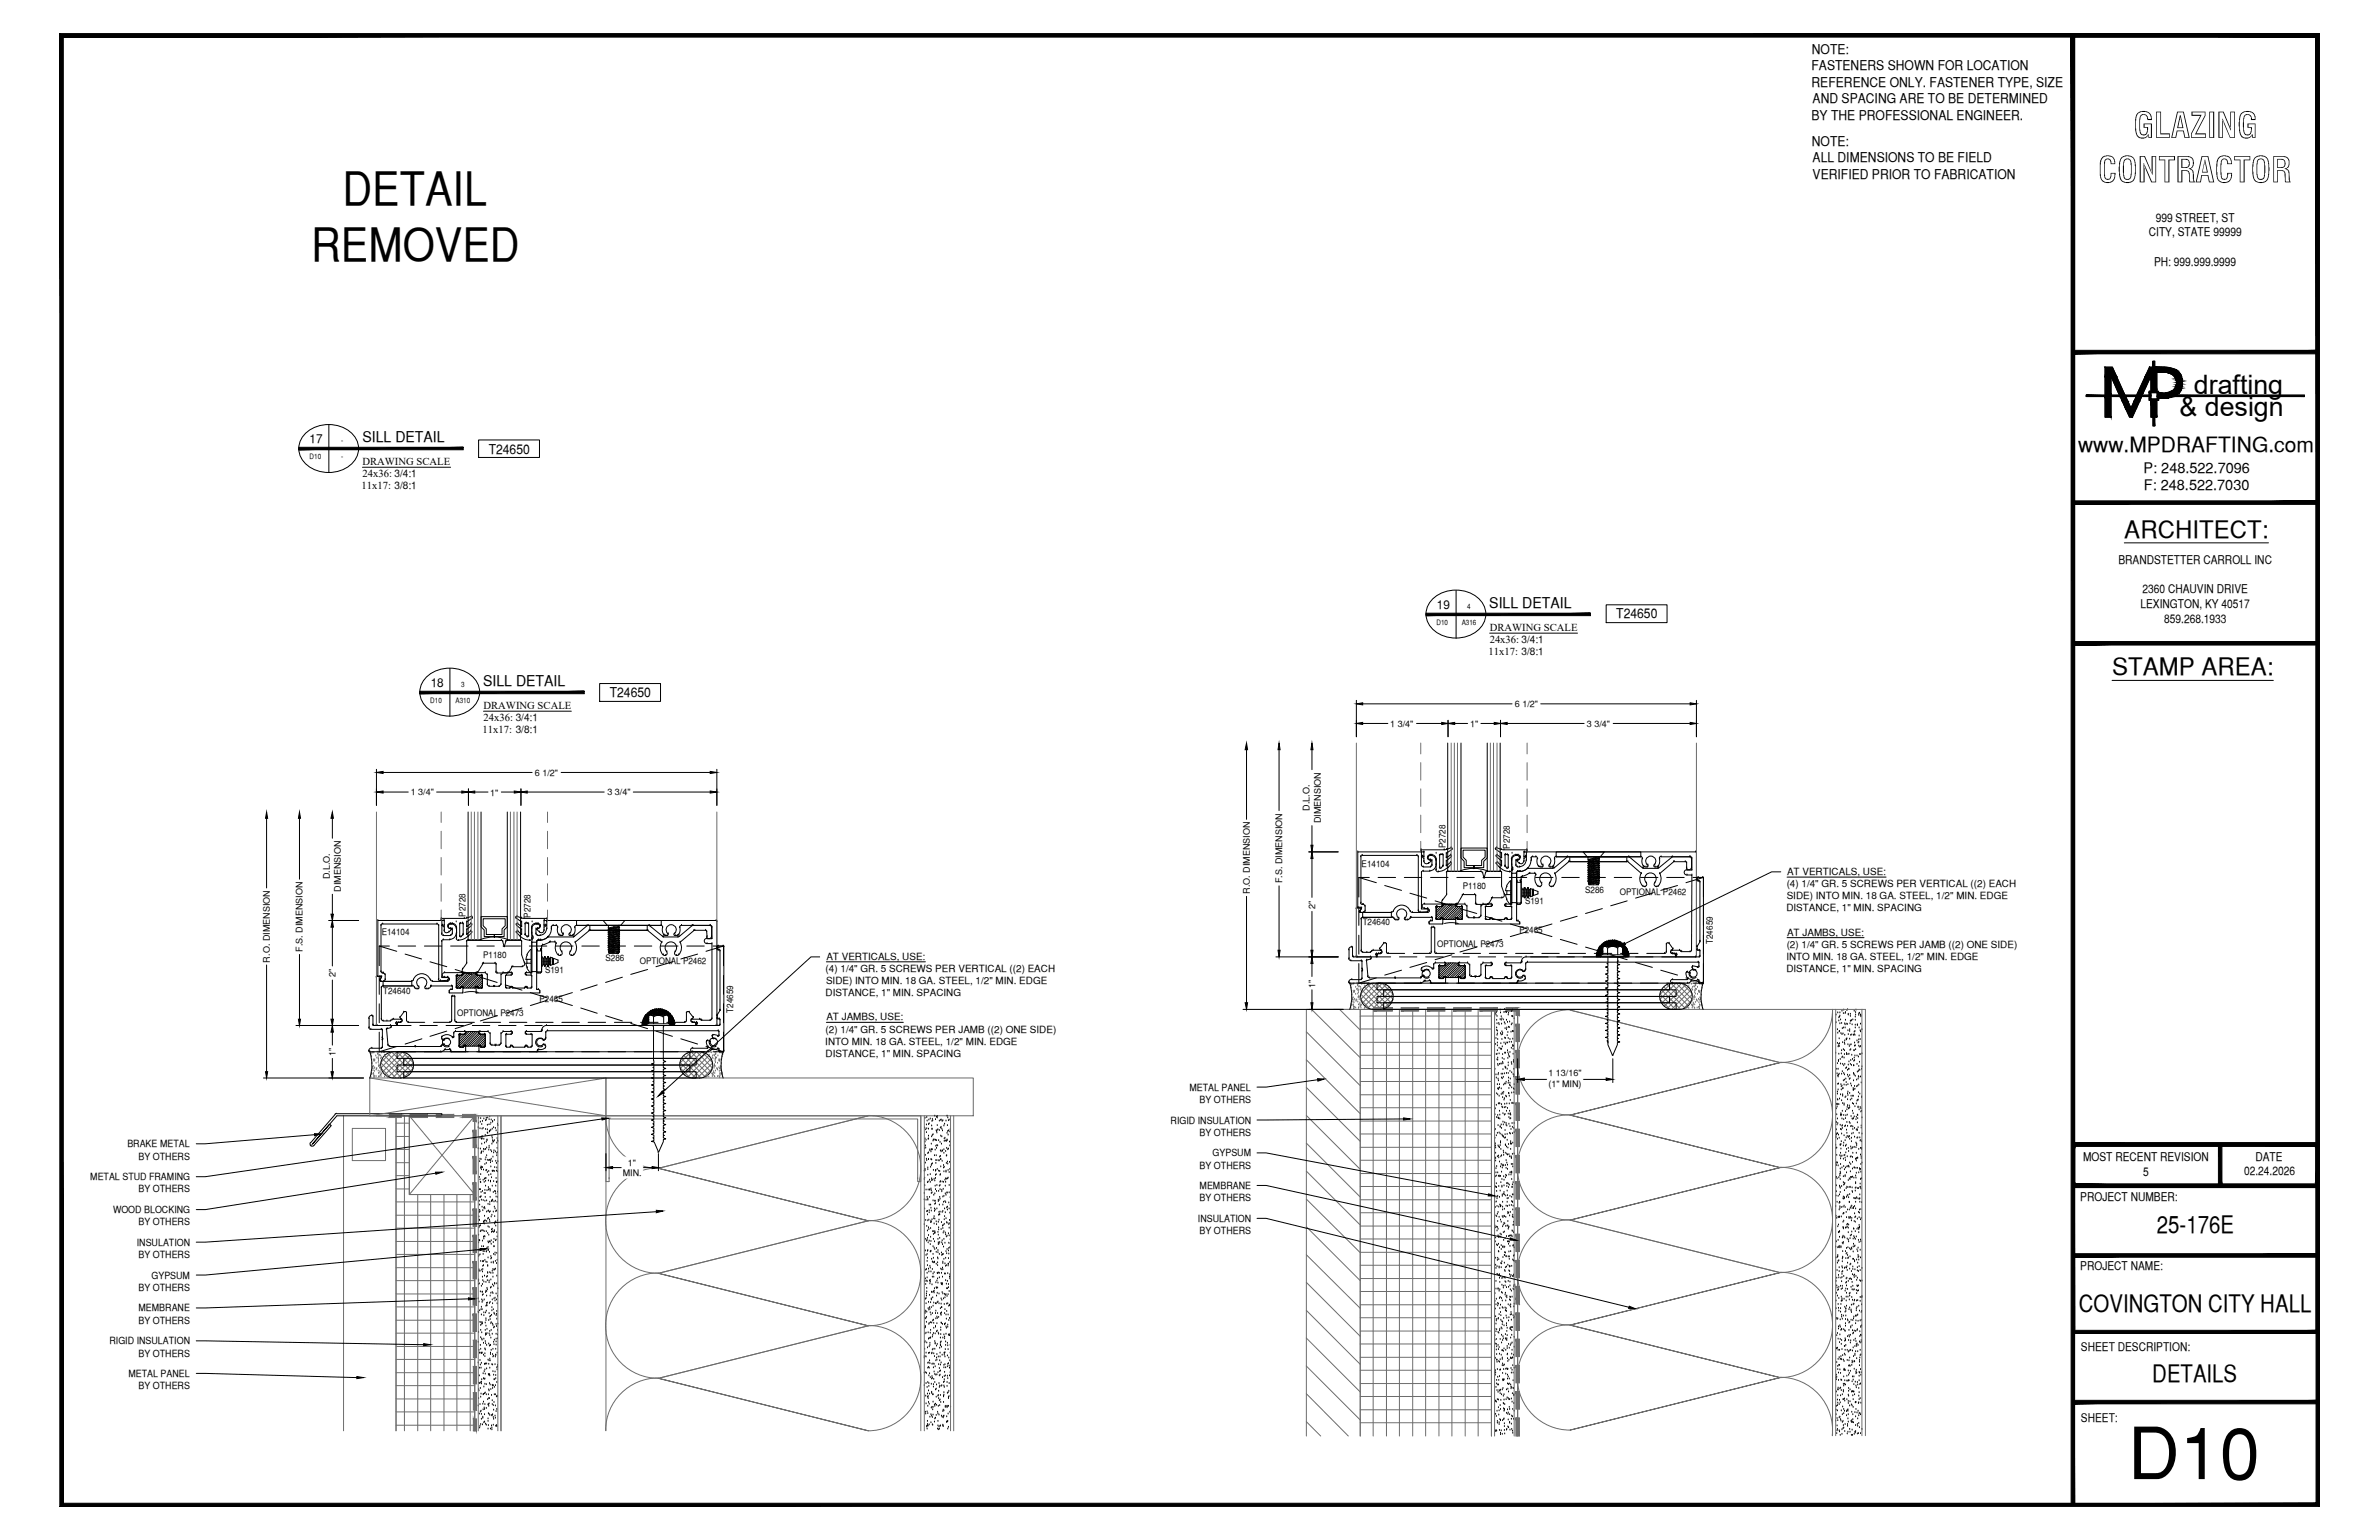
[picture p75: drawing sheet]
<svg xmlns="http://www.w3.org/2000/svg" width="432mm" height="279mm" viewBox="0 0 432 279" stroke-linecap="round" stroke-linejoin="round" font-family="sans-serif">
<defs><g id="words">
<text font-size="13.1" x="386.2" y="268.4">D10</text>
<g font-size="8.3">
<text x="62.2" y="37.1">DETAIL</text>
<text x="56.5" y="47.4">REMOVED</text>
</g>
<g font-size="6.3">
<text x="387.2" y="25">GLAZING</text>
<text x="380.8" y="33.1">CONTRACTOR</text>
</g>
<g font-size="4.9">
<text x="398.2" y="71.5">drafting</text>
<text x="395.6" y="75.5">&amp; design</text>
</g>
<g font-size="4.4">
<text x="385.6" y="97.5">ARCHITECT:</text>
<text x="383.3" y="122.5">STAMP AREA:</text>
<text x="391.5" y="223.7">25-176E</text>
<text x="377.3" y="238.1">COVINGTON CITY HALL</text>
<text x="390.7" y="250.7">DETAILS</text>
</g>
<text font-size="3.8" x="377.2" y="82">www.MPDRAFTING.com</text>
<g font-size="2.7">
<text x="65.8" y="80.2">SILL DETAIL</text>
<text x="270.3" y="110.3">SILL DETAIL</text>
<text x="87.7" y="124.5">SILL DETAIL</text>
</g>
<g font-size="2.6">
<text x="389.1" y="85.8">P: 248.522.7096</text>
<text x="389.1" y="89">F: 248.522.7030</text>
</g>
<g font-size="2.4">
<text x="328.9" y="9.7">NOTE:</text>
<text x="328.8" y="12.8">FASTENERS SHOWN FOR LOCATION</text>
<text x="328.8" y="15.7">REFERENCE ONLY. FASTENER TYPE, SIZE</text>
<text x="328.8" y="21.8">BY THE PROFESSIONAL ENGINEER.</text>
<text x="329" y="18.7">AND SPACING ARE TO BE DETERMINED</text>
<text x="328.9" y="26.4">NOTE:</text>
<text x="329" y="29.4">ALL DIMENSIONS TO BE FIELD</text>
<text x="329" y="32.4">VERIFIED PRIOR TO FABRICATION</text>
<text x="88.7" y="82.3">T24650</text>
<text x="293.4" y="112.2">T24650</text>
<text x="110.7" y="126.5">T24650</text>
</g>
<g font-size="2.2">
<text x="391.3" y="40.2">999 STREET, ST</text>
<text x="390" y="42.9">CITY, STATE 99999</text>
<text x="391" y="48.2">PH: 999.999.9999</text>
<text x="56.2" y="80.4">17</text>
<text x="384.5" y="102.3">BRANDSTETTER CARROLL INC</text>
<text x="388.9" y="107.6">2360 CHAUVIN DRIVE</text>
<text x="260.8" y="110.4">19</text>
<text x="388.5" y="110.3">LEXINGTON, KY 40517</text>
<text x="392.8" y="113">859.268.1933</text>
<text x="78.2" y="124.6">18</text>
<text x="378.1" y="210.6">MOST RECENT REVISION</text>
<text x="389" y="213.3">5</text>
<text x="407.3" y="213.2">02.24.2026</text>
<text x="409.4" y="210.6">DATE</text>
<text x="377.6" y="217.8">PROJECT NUMBER:</text>
<text x="377.6" y="230.4">PROJECT NAME:</text>
<text x="377.7" y="245.2">SHEET DESCRIPTION:</text>
<text x="377.7" y="257.9">SHEET:</text>
</g>
<g font-size="1.9">
<text x="65.6" y="88.7">11x17: 3/8:1</text>
<text x="65.8" y="84.4">DRAWING SCALE</text>
<text x="65.8" y="86.6">24x36: 3/4:1</text>
<text x="270.2" y="118.8">11x17: 3/8:1</text>
<text x="270.4" y="114.4">DRAWING SCALE</text>
<text x="270.4" y="116.6">24x36: 3/4:1</text>
<text x="87.8" y="128.6">DRAWING SCALE</text>
<text x="87.8" y="130.8">24x36: 3/4:1</text>
<text x="87.6" y="133">11x17: 3/8:1</text>
</g>
<g font-size="1.8">
<text x="324.3" y="161">(4) 1/4&quot; GR. 5 SCREWS PER VERTICAL ((2) EACH</text>
<text x="324.4" y="158.8">AT VERTICALS, USE:</text>
<text x="324.2" y="165.4">DISTANCE, 1&quot; MIN. SPACING</text>
<text x="324.3" y="163.1">SIDE) INTO MIN. 18 GA. STEEL, 1/2&quot; MIN. EDGE</text>
<text x="324.3" y="172">(2) 1/4&quot; GR. 5 SCREWS PER JAMB ((2) ONE SIDE)</text>
<text x="324.4" y="169.7">AT JAMBS, USE:</text>
<text x="149.9" y="176.3">(4) 1/4&quot; GR. 5 SCREWS PER VERTICAL ((2) EACH</text>
<text x="149.9" y="178.5">SIDE) INTO MIN. 18 GA. STEEL, 1/2&quot; MIN. EDGE</text>
<text x="150" y="174.1">AT VERTICALS, USE:</text>
<text x="324.2" y="174.1">INTO MIN. 18 GA. STEEL, 1/2&quot; MIN. EDGE</text>
<text x="324.2" y="176.3">DISTANCE, 1&quot; MIN. SPACING</text>
<text x="149.9" y="180.7">DISTANCE, 1&quot; MIN. SPACING</text>
<text x="150" y="185.1">AT JAMBS, USE:</text>
<text x="149.8" y="189.5">INTO MIN. 18 GA. STEEL, 1/2&quot; MIN. EDGE</text>
<text x="149.9" y="187.3">(2) 1/4&quot; GR. 5 SCREWS PER JAMB ((2) ONE SIDE)</text>
<text x="149.9" y="191.7">DISTANCE, 1&quot; MIN. SPACING</text>
<text x="215.9" y="197.9">METAL PANEL</text>
<text x="212.5" y="203.8">RIGID INSULATION</text>
<text x="217.7" y="200.1">BY OTHERS</text>
<text x="23.1" y="208.2">BRAKE METAL</text>
<text x="217.7" y="206.1">BY OTHERS</text>
<text x="220.1" y="209.8">GYPSUM</text>
<text x="16.4" y="214.1">METAL STUD FRAMING</text>
<text x="25.1" y="210.4">BY OTHERS</text>
<text x="217.7" y="215.7">MEMBRANE</text>
<text x="217.7" y="212">BY OTHERS</text>
<text x="20.5" y="220.1">WOOD BLOCKING</text>
<text x="25.1" y="216.3">BY OTHERS</text>
<text x="217.4" y="221.7">INSULATION</text>
<text x="217.7" y="217.9">BY OTHERS</text>
<text x="24.8" y="226.1">INSULATION</text>
<text x="25.1" y="222.3">BY OTHERS</text>
<text x="217.7" y="223.9">BY OTHERS</text>
<text x="25.1" y="228.2">BY OTHERS</text>
<text x="27.5" y="232">GYPSUM</text>
<text x="25.1" y="234.2">BY OTHERS</text>
<text x="25.1" y="237.9">MEMBRANE</text>
<text x="19.9" y="243.9">RIGID INSULATION</text>
<text x="25.1" y="240.2">BY OTHERS</text>
<text x="23.3" y="249.8">METAL PANEL</text>
<text x="25.1" y="246.1">BY OTHERS</text>
<text x="25.1" y="252">BY OTHERS</text>
</g>
<g font-size="1.6">
<text x="252.3" y="131.8">1 3/4&quot;</text>
<text x="266.8" y="131.8">1&quot;</text>
<text x="275" y="128.3">6 1/2&quot;</text>
<text x="288" y="131.8">3 3/4&quot;</text>
<text x="97.1" y="140.7">6 1/2&quot;</text>
<text x="74.5" y="144.3">1 3/4&quot;</text>
<text x="89" y="144.3">1&quot;</text>
<text x="110.2" y="144.3">3 3/4&quot;</text>
<text x="237.7" y="147.1" transform="rotate(-90 237.7 147.1)">D.L.O.</text>
<text x="239.7" y="149.4" transform="rotate(-90 239.7 149.4)">DIMENSION</text>
<text x="262.4" y="153.9" transform="rotate(-90 262.4 153.9)">P2728</text>
<text x="274.1" y="154" transform="rotate(-90 274.1 154)">P2728</text>
<text x="59.9" y="159.5" transform="rotate(-90 59.9 159.5)">D.L.O.</text>
<text x="61.8" y="161.8" transform="rotate(-90 61.8 161.8)">DIMENSION</text>
<text x="232.7" y="160.3" transform="rotate(-90 232.7 160.3)">F.S. DIMENSION</text>
<text x="247.1" y="157.2">E14104</text>
<text x="265.5" y="161.2">P1180</text>
<text x="287.7" y="162">S286</text>
<text x="84.5" y="166.3" transform="rotate(-90 84.5 166.3)">P2728</text>
<text x="96.3" y="166.5" transform="rotate(-90 96.3 166.5)">P2728</text>
<text x="226.8" y="162.2" transform="rotate(-90 226.8 162.2)">R.O. DIMENSION</text>
<text x="238.7" y="164.8" transform="rotate(-90 238.7 164.8)">2&quot;</text>
<text x="247.3" y="167.9">T24640</text>
<text x="276.8" y="164.1">S191</text>
<text x="294" y="162.4">OPTIONAL P2462</text>
<text x="54.9" y="172.7" transform="rotate(-90 54.9 172.7)">F.S. DIMENSION</text>
<text x="69.3" y="169.7">E14104</text>
<text x="87.7" y="173.7">P1180</text>
<text x="260.9" y="171.9">OPTIONAL P2473</text>
<text x="275.8" y="169.4">P2465</text>
<text x="310.9" y="171.3" transform="rotate(-90 310.9 171.3)">T24659</text>
<text x="49" y="174.6" transform="rotate(-90 49 174.6)">R.O. DIMENSION</text>
<text x="60.9" y="177.3" transform="rotate(-90 60.9 177.3)">2&quot;</text>
<text x="98.9" y="176.5">S191</text>
<text x="109.9" y="174.4">S286</text>
<text x="116.1" y="174.8">OPTIONAL P2462</text>
<text x="238.7" y="179.2" transform="rotate(-90 238.7 179.2)">1&quot;</text>
<text x="69.5" y="180.3">T24640</text>
<text x="83" y="184.3">OPTIONAL P2473</text>
<text x="97.9" y="181.9">P2465</text>
<text x="133.1" y="183.7" transform="rotate(-90 133.1 183.7)">T24659</text>
<text x="60.9" y="191.6" transform="rotate(-90 60.9 191.6)">1&quot;</text>
<text x="281.1" y="195.3">1 13/16&quot;</text>
<text x="281.1" y="197.2">(1&quot; MIN)</text>
<text x="113" y="213.4">MIN.</text>
<text x="114" y="211.5">1&quot;</text>
</g>
<g font-size="1.3">
<text x="56.2" y="83.2">D10</text>
<text x="61.9" y="80.4">-</text>
<text x="61.9" y="83.2">-</text>
<text x="260.7" y="113.3">D10</text>
<text x="265.3" y="113.3">A316</text>
<text x="266.3" y="110.4">4</text>
<text x="83.7" y="124.6">3</text>
<text x="78.1" y="127.5">D10</text>
<text x="82.7" y="127.5">A310</text>
</g>
</g></defs>
<!-- layer: PDF12_Geometry -->
<path d="M88.6 204h.4" fill="none" stroke="#303030" stroke-width=".18"/>
<!-- layer: SURROUNDING CONDITIONS -->
<g fill="none" stroke="#6c6c6c" stroke-width=".18">
<path d="M247.2 179.6l3.5 3.5M247.6 179.1l3.9 3.8M248.2 178.6l3.9 4M248.9 178.4l-1.9 1.9M248.9 178.4l3.6 3.6M250.9 178.4l2 2M250.9 178.4l-3.6 3.6M251.6 178.6l-3.9 3.9M252.2 179.1l-3.9 3.8M252.6 179.6l-3.6 3.5M301.6 179.6l3.5 3.5M302 179.1l3.8 3.8"/>
<path d="M302.6 178.6l3.9 3.9M303.3 178.4l-2 2M303.3 178.4l3.6 3.6M305.2 178.4l-3.6 3.6M305.3 178.4l1.8 1.9M305.9 178.7l-3.8 3.9M306.5 179.1l-3.9 3.8M306.9 179.6l-3.5 3.5M67.1 195.6h42.9v6.8h-42.9zM67.1 195.6l42.9 6.8M69.2 193.7l2.9-2.9 2.9 3-1.7 1.7M69.2 192.8l2.7 2.8"/>
<path d="M69.2 193.9l1.7 1.6M69.4 192.1l3.5 3.5M69.8 191.5l3.9 3.9M70.4 191.1l3.9 3.9M71.1 190.9l-1.9 1.8M71.1 190.9l3.6 3.6M73 190.9l-3.5 3.5M73.1 190.9l2 1.9M73.8 191.1l-3.9 3.8M74.4 191.5l-3.9 3.9M74.7 192.1l-3.5 3.5M75.1 192.8l-2.9 2.8"/>
<path d="M110 195.6h66.7v6.8h-66.7zM110 195.6l-42.9 6.8M123.4 192.8l2.9 2.8M123.7 192.1l3.6 3.5M124.1 191.5l3.9 3.9M124.7 191.1l3.9 3.8M125.4 190.9l-2 1.9M125.5 190.9l3.5 3.5M127.4 190.9l-3.6 3.6M127.4 190.9l1.9 1.8M128.1 191.1l-3.9 3.9M128.7 191.5l-3.9 3.9"/>
<path d="M129.1 192.1l-3.5 3.5M129.3 193.7l-2.9-2.9-2.9 3 1.7 1.7M129.3 193.9l-1.7 1.6M129.3 192.8l-2.7 2.8M237.1 187.2l9.8 9.8M237.1 192.3l9.8 9.8M237.1 197.3l9.8 9.8M238.1 183.1l8.8 8.8M242.1 183.1h96.5v77.4M243.1 183.1l3.8 3.8M246.9 198.6h23.8M246.9 196.2h23.8"/>
<path d="M246.9 193.9h23.8M246.9 191.5h23.8M246.9 189.1h23.8M246.9 186.7h23.8M246.9 184.3h23.8M247 181.3l2.9-2.9 3 2.9M247 180.4l2.7 2.7M247.1 181.4l1.6 1.7M249.2 183.1v77.4M249.4 182.8v.7M251.7 183.1v77.4M252.9 180.3l-2.8 2.8"/>
<path d="M252.9 181.4l-1.8 1.7M254 183.1v77.4M256.4 183.1v77.4M258.8 183.1v77.4M261.2 183.1v77.4M263.5 183.1v77.4M265.9 183.1v77.4M268.3 183.1v77.4M270.7 183.1v77.4M271.3 183.1v77.4M274.8 183.1v77.4M285 183.2a9.6 9.6 0 0 0-9.6 9.6 9.6 9.6 0 0 0 9.6 9.5"/>
<path d="M285 183.3l38.1 9.5M301.3 181.3l2.9-2.9 2.9 2.9M301.3 180.3l2.8 2.8M301.3 181.4l1.8 1.7M307.1 181.4l-1.6 1.7M307.1 180.4l-2.7 2.7M323.1 192.8a9.6 9.6 0 0 0 9.5-9.7v77.4M323.1 192.7a9.6 9.6 0 0 1 9.5 9.6 9.6 9.6 0 0 1-9.5 9.5M323.1 192.8l-38.1 9.5 38.1-9.5M333.2 183.1v77.4M337.9 183.1v77.4M62.4 202.4v57.2"/>
<path d="M63.9 204.7h6.1v5.9h-6.1zM68.3 202.4h14.3M71.9 202.4v57.2v-57.2h2.4v14.3h11.9v42.9v-57.2M71.9 218.1h14.3M71.9 215.7h2.4M71.9 213.3h2.4M71.9 210.9h2.4M71.9 208.5h2.4M71.9 206.2h2.4M71.9 203.8h2.4M73.4 202.4v57.2M74.3 202.4h11.9v14.3h-11.9z"/>
<path d="M74.3 202.4l11.9 14.3M75.8 216.7v42.9M78.2 216.7v42.9M80.6 216.7v42.9M82.9 216.7v42.9M85.3 216.7v42.9M86.2 202.4h4.7v57.2v-57.2h19.1v57.2M86.2 202.4l-11.9 14.3M86.8 202.4v57.2M90.4 202.4v57.2M109.9 202.4a9.6 9.6 0 0 0 9.6 9.6M110.6 213.8v.6h-.6v-12h57.1v12h-.5v-.6"/>
<path d="M110.6 213.8v-10.8h56v10.8M110.6 213.8h.1M119.5 211.9a9.6 9.6 0 0 0-9.6 9.6 9.6 9.6 0 0 0 9.6 9.5M119.5 212l38.1 9.5-38.1-9.5M157.6 202.4a9.6 9.6 0 0 1 9.5 9.5 9.6 9.6 0 0 1-9.5 9.6l-38.1 9.5M157.6 202.4l-38.1 9.6M166.6 213.8h.1M167.1 202.4v57.2M167.8 202.4v57.2M172.5 202.4v57.2M173.1 202.4v57.2M237.1 202.4l9.8 9.8"/>
<path d="M237.1 207.4l9.8 9.8M237.1 212.5l9.8 9.7M237.1 217.6l9.8 9.7M246.9 217.7h23.8M246.9 215.3h23.8M246.9 212.9h23.8M246.9 210.5h23.8M246.9 208.2h23.8M246.9 205.7h23.8M246.9 203.4h23.8M246.9 201h23.8M285 202.2a9.6 9.6 0 0 0-9.6 9.6 9.6 9.6 0 0 0 9.6 9.6"/>
<path d="M285 202.3l38.1 9.5-38.1-9.5M323.1 211.8a9.6 9.6 0 0 1 9.5 9.5 9.6 9.6 0 0 1-9.5 9.6M323.1 211.8l-38.1 9.6 38.1-9.6M71.9 239.5h14.3M71.9 237.1h14.3M71.9 234.8h14.3M71.9 232.3h14.3M71.9 230h14.3M71.9 227.6h14.3M71.9 225.2h14.3M71.9 222.8h14.3M71.9 220.5h14.3"/>
<path d="M119.5 230.9a9.6 9.6 0 0 0-9.6 9.6 9.6 9.6 0 0 0 9.6 9.6M119.5 231l38.1 9.5-38.1-9.5M157.6 221.4a9.6 9.6 0 0 1 9.5 9.6 9.6 9.6 0 0 1-9.5 9.5l-38.1 9.6M237.1 222.6l9.8 9.7M237.1 227.6l9.8 9.8M237.1 232.7l9.8 9.7M237.1 237.7l9.8 9.8M246.9 239.1h23.8M246.9 236.7h23.8M246.9 234.3h23.8M246.9 232h23.8M246.9 229.6h23.8"/>
<path d="M246.9 227.2h23.8M246.9 224.8h23.8M246.9 222.4h23.8M246.9 220h23.8M285 221.3a9.6 9.6 0 0 0-9.6 9.6 9.6 9.6 0 0 0 9.6 9.5M285 221.4l38.1 9.5M323.1 230.8a9.6 9.6 0 0 1 9.5 9.6 9.6 9.6 0 0 1-9.5 9.5M323.1 230.9l-38.1 9.5 38.1-9.5M71.9 258.6h14.3M71.9 256.2h14.3M71.9 253.8h14.3M71.9 251.4h14.3"/>
<path d="M71.9 249h14.3M71.9 246.6h14.3M71.9 244.3h14.3M71.9 241.9h14.3M85.9 259.6h.6M119.5 250a9.6 9.6 0 0 0-9.6 9.6M119.5 250.1l38.1 9.5-38.1-9.5M157.6 240.5a9.6 9.6 0 0 1 9.5 9.5 9.6 9.6 0 0 1-9.5 9.6M237.1 242.8l9.8 9.7M237.1 247.8l9.8 9.8M237.1 252.9l7.6 7.6M237.1 257.9l2.6 2.6"/>
<path d="M246.9 258.1h23.8M246.9 255.8h23.8M246.9 253.4h23.8M246.9 251h23.8M246.9 248.6h23.8M246.9 246.3h23.8M246.9 243.8h23.8M246.9 241.5h23.8M285 240.3a9.6 9.6 0 0 0-9.6 9.6 9.6 9.6 0 0 0 9.6 9.6M285 240.4l38.1 9.5-38.1-9.5M323.1 249.9a9.6 9.6 0 0 1 9.5 10.6M323.1 249.9l-38.1 9.6 38.1-9.6"/>
<path d="M237.1 260.5v-77.4h9.8v77.4v-77.4h28.6v77.4"/>
</g>
<g fill="none" stroke="#000" stroke-width=".18">
<path d="M289.8 173.5h.1M289.8 173.4h.1M289.8 173.3h.1M289.9 173h.1M289.9 173.4h.1M289.9 173.2h.1M289.9 173.5h.1M289.9 172.7h.1M290 172.5h.1M290 172.8h.1M290 173.2h.1M290 173.5h.1"/>
<path d="M290 173.6h.1M290 173h.1M290.1 173.5h.1M290.1 173.1h.1M290.1 172.7h.1M290.1 172.5h.1M290.1 172.3h.1M290.1 173h.1M290.1 173.4h.1M290.1 172.6h.1M290.1 172.9h.1M290.1 172.4h.1"/>
<path d="M290.2 172.8h.1M290.2 172.9h.1M290.2 173h.1M290.2 173.3h.1M290.2 172.5h.1M290.2 172h.1M290.2 172.3h.1M290.3 172.1h.1M290.3 172.5h.1M290.3 172.8h.1M290.3 173.2h.1M290.3 173.5h.1"/>
<path d="M290.3 173.3h.1M290.3 173.4h.1M290.3 172.2h.1M290.3 173.1h.1M290.3 172.7h.1M290.3 172.3h.1M290.3 171.8h.1M290.4 172h.1M290.4 172.3h.1M290.4 172.7h.1M290.4 173h.1M290.4 173.4h.1"/>
<path d="M290.4 171.8h.1M290.4 172.6h.1M290.4 172.2h.1M290.4 173.2h.1M290.4 172.1h.1M290.4 172.4h.1M290.4 172.5h.1M290.5 171.8h.1M290.5 172.1h.1M290.5 172.5h.1M290.5 172.8h.1M290.5 173.2h.1"/>
<path d="M290.5 173.5h.1M290.5 172.7h.1M290.5 172.9h.1M290.5 173.6h.1M290.5 173h.1M290.5 172h.1M290.6 173.1h.1M290.6 173.2h.1M290.6 173.3h.1M290.6 173.6h.1M290.6 172.8h.1M290.6 172.3h.1"/>
<path d="M290.6 172h.1M290.6 171.6h.1M290.6 172.7h.1M290.6 173h.1M290.6 172.9h.1M290.6 171.8h.1M290.7 171.5h.1M290.7 171.6h.1M290.7 171.7h.1M290.7 172.9h.1M290.7 173h.1M290.7 172.5h.1"/>
<path d="M290.7 172.1h.1M290.8 171.4h.1M290.8 171.8h.1M290.8 172.1h.1M290.8 172.5h.1M290.8 172.8h.1M290.8 173.2h.1M290.8 171.9h.1M290.8 172h.1M290.8 172.3h.1M290.8 172.2h.1M290.8 171.7h.1"/>
<path d="M290.8 172.4h.1M290.8 172.6h.1M290.8 172.7h.1M290.9 171.6h.1M290.9 172h.1M290.9 172.3h.1M290.9 172.7h.1M290.9 173h.1M290.9 173.2h.1M290.9 172.2h.1M290.9 171.8h.1M290.9 171.4h.1"/>
<path d="M290.9 172.6h.1M290.9 172.1h.1M291 171.4h.1M291 171.8h.1M291 171.3h.1M291 171.5h.1M291 171.6h.1M291 171.2h.1M291.1 171.8h.1M291.1 171.2h.1M291.1 171.6h.1M291.1 171.3h.1"/>
<path d="M291.2 171.7h.1M291.2 171.3h.1M291.3 171.1h.1M291.3 171.4h.1M291.3 171.7h.1M291.3 171h.1M291.3 171.3h.1M291.3 171.5h.1M291.4 171.2h.1M291.4 171.6h.1M291.4 171.4h.1M291.4 171.7h.1"/>
<path d="M291.4 171.1h.1M291.4 171.5h.1M291.4 171h.1M291.5 171.1h.1M291.5 171.4h.1M291.5 171.6h.1M291.5 171.2h.1M291.7 170.9h.1M291.7 171.2h.1M291.7 171.6h.1M291.7 171h.1M291.7 171.3h.1"/>
<path d="M291.7 171.4h.1M291.7 171.5h.1M291.7 171.7h.1M291.8 171.1h.1M291.8 171.4h.1M291.8 171.7h.1M291.8 171.6h.1M291.9 170.9h.1M291.9 171.2h.1M291.9 171.6h.1M291.9 171.5h.1M291.9 171.1h.1"/>
<path d="M291.9 171h.1M292 170.8h.1M292 170.9h.1M292 171.1h.1M292 171h.1M292 171.4h.1M292 171.7h.1M292 171.3h.1M292 171.6h.1M292.1 171.6h.1M292.1 171.3h.1M292.2 170.9h.1"/>
<path d="M292.2 171.2h.1M292.2 171.6h.1M292.2 171.3h.1M292.2 170.8h.1M292.2 171.4h.1M292.2 171h.1M292.2 171.7h.1M292.3 171h.1M292.3 171.4h.1M292.3 171.7h.1M292.3 170.8h.1M292.3 171.1h.1"/>
<path d="M292.4 170.9h.1M292.4 171h.1M292.4 171.1h.1M292.4 171.3h.1M292.4 171.6h.1M292.4 171.2h.1M292.4 170.8h.1M292.4 171.5h.1M292.4 171.4h.1M292.4 171.7h.1M292.5 171.4h.1M292.5 170.9h.1"/>
<path d="M292.5 171h.1M292.5 171.7h.1M292.5 171.3h.1M292.6 171.3h.1M292.6 170.7h.1M292.6 170.8h.1M292.7 170.8h.1M292.7 171.2h.1M292.7 171.5h.1M292.7 170.9h.1M292.7 171h.1M292.7 171.1h.1"/>
<path d="M292.7 170.7h.1M292.7 171.3h.1M292.7 171.6h.1M292.7 171.4h.1M292.8 171h.1M292.8 171.3h.1M292.8 171.7h.1M292.9 171.6h.1M292.9 171.2h.1M292.9 170.8h.1M292.9 171.5h.1M292.9 171h.1"/>
<path d="M293 170.7h.1M293 170.8h.1M293 170.9h.1M293 171.4h.1M293 171h.1M293.1 171h.1M293.1 171.3h.1M293.1 171.7h.1M293.1 171.1h.1M293.1 171.2h.1M293.1 171.4h.1M293.1 170.9h.1"/>
<path d="M293.1 171.6h.1M293.1 170.7h.1M293.2 170.8h.1M293.2 171.1h.1M293.2 171.5h.1M293.2 171.6h.1M293.3 171h.1M293.3 171.3h.1M293.3 171.7h.1M293.3 170.8h.1M293.3 170.9h.1M293.4 170.9h.1"/>
<path d="M293.4 171h.1M293.4 171.1h.1M293.4 171.6h.1M293.4 171.3h.1M293.4 170.8h.1M293.4 171.5h.1M293.4 171.4h.1M293.4 171.7h.1M293.5 171.4h.1M293.5 170.8h.1M293.6 171h.1M293.6 171.3h.1"/>
<path d="M293.6 171.6h.1M293.6 171.4h.1M293.6 170.9h.1M293.7 171.1h.1M293.7 171.5h.1M293.7 170.9h.1M293.7 171h.1M293.7 171.6h.1M293.7 171.2h.1M293.8 171.1h.1M293.8 171.2h.1M293.8 171.3h.1"/>
<path d="M293.8 171.5h.1M293.8 171.6h.1M293.8 171h.1M293.8 171.7h.1M293.9 171.7h.1M293.9 171.3h.1M293.9 171.5h.1M293.9 170.9h.1M293.9 171.1h.1M293.9 171.4h.1M294 171.4h.1M294 171.5h.1"/>
<path d="M294 171h.1M294 171.1h.1M294.1 171.3h.1M294.1 171.6h.1M294.1 171h.1M294.1 171.1h.1M294.1 171.2h.1M294.1 171.4h.1M294.2 171.1h.1M294.2 171.5h.1M294.2 171.6h.1M294.2 171.2h.1"/>
<path d="M294.3 171.3h.1M294.3 171.6h.1M294.3 171.8h.1M294.3 171.4h.1M294.3 171.5h.1M294.4 171.7h.1M294.4 171.3h.1M294.4 171.4h.1M294.4 171.8h.1M294.4 171.6h.1M294.4 171.9h.1M294.5 171.7h.1"/>
<path d="M294.5 171.8h.1M294.5 172h.1M294.5 173.1h.1M294.5 172.7h.1M294.5 172.3h.1M294.5 171.9h.1M294.5 171.4h.1M294.5 172.8h.1M294.6 171.6h.1M294.6 172h.1M294.6 172.7h.1M294.6 172.1h.1"/>
<path d="M294.6 172.3h.1M294.6 172.4h.1M294.6 172.5h.1M294.6 172.8h.1M294.6 171.8h.1M294.6 173h.1M294.6 172.9h.1M294.6 171.7h.1M294.6 173.2h.1M294.7 171.4h.1M294.7 171.8h.1M294.7 172.1h.1"/>
<path d="M294.7 173.1h.1M294.7 173.2h.1M294.7 172.8h.1M294.7 172.5h.1M294.7 172h.1M294.7 171.6h.1M294.7 172.7h.1M294.8 172.5h.1M294.8 172.8h.1M294.8 173.2h.1M294.8 173.6h.1M294.8 172.6h.1"/>
<path d="M294.8 171.6h.1M294.8 172h.1M294.8 172.7h.1M294.8 171.7h.1M294.8 171.8h.1M294.8 173.1h.1M294.9 172.3h.1M294.9 173h.1M294.9 173.4h.1M294.9 172h.1M294.9 172.2h.1M294.9 172.4h.1"/>
<path d="M294.9 172.6h.1M294.9 171.8h.1M294.9 173.5h.1M294.9 171.9h.1M295 171.8h.1M295 172.1h.1M295 172.6h.1M295 172.7h.1M295 173h.1M295 172.4h.1M295 171.9h.1M295 172.5h.1"/>
<path d="M295 172.8h.1M295 173.2h.1M295 173.5h.1M295 172.9h.1M295 173.1h.1M295 173.3h.1M295 173.4h.1M295 173.6h.1M295 172.3h.1M295 172h.1M295.1 172h.1M295.1 173.5h.1"/>
<path d="M295.1 172.3h.1M295.1 172.7h.1M295.1 173h.1M295.1 173.4h.1M295.1 173.2h.1M295.2 172.1h.1M295.2 173.3h.1M295.2 172.9h.1M295.2 172.5h.1M295.3 172.5h.1M295.3 172.8h.1M295.3 173.2h.1"/>
<path d="M295.3 173.5h.1M295.3 172.3h.1M295.3 172.7h.1M295.3 173.6h.1M295.3 173h.1M295.3 173.1h.1M295.4 172.7h.1M295.4 173h.1M295.4 173.4h.1M295.4 173.2h.1M295.4 173.5h.1M295.4 173.6h.1"/>
<path d="M295.4 172.9h.1M295.4 172.4h.1M295.5 172.8h.1M295.5 173.2h.1M295.5 173.5h.1M295.5 173.4h.1M295.7 173.4h.1M295.7 173.2h.1M116.6 186h.1M116.6 185.8h.1M116.6 185.7h.1M116.7 185.5h.1"/>
<path d="M116.7 185.8h.1M116.7 185.4h.1M116.7 185.6h.1M116.7 185.9h.1M116.8 185.9h.1M116.8 186h.1M116.8 185.1h.1M116.8 185h.1M116.8 185.3h.1M116.8 185.7h.1M116.8 186.1h.1M116.8 185.6h.1"/>
<path d="M116.8 185.2h.1M116.8 185.5h.1M116.9 186h.1M116.9 185.6h.1M116.9 185.2h.1M117 184.8h.1M117 185.1h.1M117 185.5h.1M117 185.8h.1M117 185h.1M117 185.2h.1M117 185.9h.1"/>
<path d="M117 185.4h.1M117 185.3h.1M117 185.7h.1M117 184.9h.1M117 184.5h.1M117.1 184.6h.1M117.1 184.9h.1M117.1 185.3h.1M117.1 185.6h.1M117.1 186h.1M117.1 185.7h.1M117.1 185.9h.1"/>
<path d="M117.1 186.1h.1M117.1 185.2h.1M117.1 184.7h.1M117.2 185.9h.1M117.2 185.5h.1M117.2 185.1h.1M117.2 184.7h.1M117.2 184.3h.1M117.2 184.4h.1M117.2 184.8h.1M117.2 185.8h.1M117.2 184.5h.1"/>
<path d="M117.2 185h.1M117.2 185.6h.1M117.2 185.7h.1M117.2 184.6h.1M117.3 184.5h.1M117.3 184.7h.1M117.3 184.8h.1M117.3 184.9h.1M117.3 184.2h.1M117.3 184.6h.1M117.3 185.3h.1M117.3 185.6h.1"/>
<path d="M117.3 186h.1M117.3 185h.1M117.3 185.2h.1M117.3 185.4h.1M117.3 186.1h.1M117.3 185.5h.1M117.3 184.4h.1M117.4 185.5h.1M117.4 185.6h.1M117.4 185.7h.1M117.4 186.1h.1M117.4 185.2h.1"/>
<path d="M117.4 184.8h.1M117.4 184.4h.1M117.5 184.1h.1M117.5 184.4h.1M117.5 184.7h.1M117.5 185.1h.1M117.5 185.4h.1M117.5 184.8h.1M117.5 184.3h.1M117.5 184h.1M117.5 185h.1M117.5 184.5h.1"/>
<path d="M117.5 184.6h.1M117.5 184.2h.1M117.6 183.9h.1M117.6 184.2h.1M117.6 184.6h.1M117.6 184.9h.1M117.6 185.3h.1M117.6 185.6h.1M117.6 184.3h.1M117.6 184.4h.1M117.6 184.5h.1M117.6 184.7h.1"/>
<path d="M117.6 184.8h.1M117.6 185.2h.1M117.6 184.1h.1M117.7 184.9h.1M117.7 185h.1M117.7 185.2h.1M117.7 184h.1M117.7 184.4h.1M117.7 184.7h.1M117.7 185.1h.1M117.7 185.4h.1M117.7 185.5h.1"/>
<path d="M117.7 185.6h.1M117.7 184.3h.1M117.7 183.9h.1M117.7 184.5h.1M117.9 183.9h.1M117.9 184.2h.1M117.9 183.7h.1M117.9 184h.1M117.9 184.1h.1M117.9 183.6h.1M118 183.7h.1M118 184h.1"/>
<path d="M118 183.8h.1M118 184.1h.1M118.1 183.5h.1M118.1 183.9h.1M118.1 184.1h.1M118.1 183.6h.1M118.2 183.5h.1M118.2 183.6h.1M118.2 183.8h.1M118.2 184h.1M118.2 183.7h.1M118.2 184.1h.1"/>
<path d="M118.2 184.2h.1M118.2 183.9h.1M118.4 183.5h.1M118.4 183.8h.1M118.4 184.1h.1M118.4 183.6h.1M118.4 183.9h.1M118.5 183.3h.1M118.5 183.6h.1M118.5 184h.1M118.5 183.5h.1M118.5 183.7h.1"/>
<path d="M118.5 183.9h.1M118.6 183.8h.1M118.6 184h.1M118.6 184.1h.1M118.6 183.4h.1M118.6 183.6h.1M118.6 183.5h.1M118.6 184.2h.1M118.7 184h.1M118.7 183.6h.1M118.7 183.3h.1M118.7 183.5h.1"/>
<path d="M118.8 183.2h.1M118.8 183.3h.1M118.8 183.5h.1M118.8 184.1h.1M118.8 183.8h.1M118.9 183.5h.1M118.9 183.8h.1M118.9 184.1h.1M118.9 183.6h.1M118.9 183.7h.1M118.9 183.9h.1M118.9 184h.1"/>
<path d="M118.9 183.3h.1M119 183.3h.1M119 183.6h.1M119 184h.1M119 183.7h.1M119 183.2h.1M119.1 183.8h.1M119.1 183.5h.1M119.1 184.1h.1M119.1 183.6h.1M119.1 183.2h.1M119.2 183.4h.1"/>
<path d="M119.2 183.5h.1M119.2 183.6h.1M119.2 183.8h.1M119.2 184h.1M119.2 184.1h.1M119.2 183.2h.1M119.2 183.3h.1M119.3 183.3h.1M119.3 183.6h.1M119.3 184h.1M119.3 183.9h.1M119.3 184.1h.1"/>
<path d="M119.3 183.8h.1M119.4 183.5h.1M119.4 183.8h.1M119.4 184.1h.1M119.4 183.3h.1M119.4 183.7h.1M119.4 183.2h.1M119.5 183.3h.1M119.5 183.6h.1M119.5 184h.1M119.5 183.5h.1M119.5 183.9h.1"/>
<path d="M119.5 183.1h.1M119.6 183.7h.1M119.6 183.8h.1M119.6 184h.1M119.6 184.1h.1M119.6 183.6h.1M119.6 183.5h.1M119.7 184h.1M119.7 183.6h.1M119.7 183.3h.1M119.7 183.5h.1M119.8 183.3h.1"/>
<path d="M119.8 183.6h.1M119.8 184h.1M119.8 183.1h.1M119.8 183.2h.1M119.8 183.8h.1M119.8 183.5h.1M119.9 183.5h.1M119.9 183.8h.1M119.9 184.1h.1M119.9 183.6h.1M119.9 183.7h.1M119.9 184h.1"/>
<path d="M119.9 183.4h.1M120 184h.1M120 183.7h.1M120 183.2h.1M120 183.3h.1M120 183.6h.1M120 183.5h.1M120 184.1h.1M120.1 184.1h.1M120.1 183.6h.1M120.1 183.5h.1M120.1 183.8h.1"/>
<path d="M120.1 183.2h.1M120.1 183.3h.1M120.2 183.4h.1M120.2 183.5h.1M120.2 183.6h.1M120.2 183.7h.1M120.2 184.1h.1M120.2 183.3h.1M120.2 184h.1M120.3 183.3h.1M120.3 183.6h.1M120.3 184h.1"/>
<path d="M120.3 183.8h.1M120.3 183.9h.1M120.3 184.1h.1M120.4 183.5h.1M120.4 183.8h.1M120.4 184.1h.1M120.5 183.7h.1M120.5 183.6h.1M120.5 184h.1M120.5 183.3h.1M120.5 183.5h.1M120.5 184.1h.1"/>
<path d="M120.6 183.6h.1M120.6 183.7h.1M120.6 183.8h.1M120.6 184h.1M120.6 183.5h.1M120.6 184.1h.1M120.7 184.1h.1M120.7 183.7h.1M120.7 183.5h.1M120.8 183.6h.1M120.8 184h.1M120.8 183.8h.1"/>
<path d="M120.8 183.9h.1M120.8 183.5h.1M120.9 183.8h.1M120.9 184.1h.1M120.9 183.5h.1M120.9 183.6h.1M120.9 183.7h.1M121 183.8h.1M121 183.9h.1M121 184h.1M121 183.6h.1M121 184.1h.1"/>
<path d="M121.2 183.8h.1M121.2 184.1h.1M121.2 184.3h.1M121.2 184h.1M121.2 184.2h.1M121.3 184h.1M121.3 184.3h.1M121.3 183.7h.1M121.3 183.8h.1M121.3 183.9h.1M121.3 184.1h.1M121.3 184.5h.1"/>
<path d="M121.3 185.6h.1M121.3 185.2h.1M121.3 184.8h.1M121.3 185.3h.1M121.4 184.1h.1M121.4 184.5h.1M121.4 184.8h.1M121.4 185.2h.1M121.4 184.6h.1M121.4 185h.1M121.4 185.3h.1M121.4 184.7h.1"/>
<path d="M121.4 184.2h.1M121.5 185.5h.1M121.5 185.2h.1M121.5 185.4h.1M121.5 185h.1M121.5 184.5h.1M121.5 184.1h.1M121.5 185.7h.1M121.5 184.7h.1M121.5 183.9h.1M121.5 184.3h.1M121.5 184.6h.1"/>
<path d="M121.5 185.3h.1M121.5 184.9h.1M121.6 185h.1M121.6 185.3h.1M121.6 185.7h.1M121.6 186.1h.1M121.6 185.5h.1M121.7 184.1h.1M121.7 184.5h.1M121.7 184.8h.1M121.7 185.1h.1M121.7 184h.1"/>
<path d="M121.7 184.3h.1M121.7 184.4h.1M121.7 184.7h.1M121.7 184.2h.1M121.7 185h.1M121.7 185.5h.1M121.7 185.9h.1M121.7 185.4h.1M121.8 184.3h.1M121.8 184.6h.1M121.8 185h.1M121.8 185.1h.1"/>
<path d="M121.8 185.2h.1M121.8 184.8h.1M121.9 185h.1M121.9 185.3h.1M121.9 185.7h.1M121.9 186h.1M121.9 185.4h.1M121.9 185.5h.1M121.9 185.8h.1M121.9 186.1h.1M121.9 185.6h.1M121.9 185.2h.1"/>
<path d="M121.9 184.8h.1M121.9 184.4h.1M121.9 184.5h.1M121.9 185.1h.1M121.9 185.9h.1M121.9 184.7h.1M122 185.5h.1M122 185.8h.1M122 185.7h.1M122 185.1h.1M122 185.2h.1M122 184.6h.1"/>
<path d="M122 184.5h.1M122 185.4h.1M122 185h.1M122.1 185h.1M122.1 185.3h.1M122.1 185.6h.1M122.1 186h.1M122.1 184.7h.1M122.1 184.9h.1M122.1 185.1h.1M122.1 186.1h.1M122.1 185.5h.1"/>
<path d="M122.2 185.1h.1M122.2 185.3h.1M122.2 185.4h.1M122.2 185.6h.1M122.2 185.9h.1M122.2 186h.1M122.2 185.5h.1M122.2 185.2h.1M122.2 184.8h.1M122.2 185.8h.1M122.2 185.7h.1M122.2 186.1h.1"/>
<path d="M122.2 184.9h.1M122.4 185.3h.1M122.4 185.6h.1M122.4 186h.1M122.4 185.7h.1M122.4 185.2h.1M122.4 185.8h.1M122.5 185.8h.1M122.5 185.7h.1M271.3 194h.1M271.4 183.9h.1M271.5 189.5h.1"/>
<path d="M271.5 195h.1M271.5 188.4h.1M271.5 184.1h.1M271.6 183.7h.1M271.6 195.6h.1M271.6 191.3h.1M271.7 186.5h.1M271.7 185.1h.1M271.7 198.4h.1M271.7 186.9h.1M271.7 187.8h.1M271.7 191.3h.1"/>
<path d="M271.7 185.7h.1M271.7 192.3h.1M271.7 184.4h.1M271.8 190.6h.1M271.8 189.2h.1M271.8 196.8h.1M271.8 187.6h.1M271.8 189.7h.1M271.8 187.1h.1M271.8 192h.1M271.8 198.6h.1M271.8 193.1h.1"/>
<path d="M271.8 188.6h.1M271.8 197.5h.1M271.8 192.3h.1M271.9 193.4h.1M271.9 195.8h.1M271.9 195h.1M272 196.1h.1M272 194.8h.1M272 197.7h.1M272 197.5h.1M272 185.7h.1M272.1 198.9h.1"/>
<path d="M272.1 191.2h.1M272.1 190.2h.1M272.1 185.9h.1M272.2 196.8h.1M272.2 197.4h.1M272.2 193.1h.1M272.3 183.3h.1M272.3 185h.1M272.4 187.5h.1M272.4 183.8h.1M272.4 193h.1M272.4 189.4h.1"/>
<path d="M272.4 190.4h.1M272.4 190.3h.1M272.5 184.5h.1M272.5 198.6h.1M272.5 194.9h.1M272.5 197.5h.1M272.5 187.8h.1M272.5 185.1h.1M272.5 185.8h.1M272.5 195.6h.1M272.5 190.4h.1M272.6 188.6h.1"/>
<path d="M272.6 187.2h.1M272.6 184.8h.1M272.6 193h.1M272.7 189.9h.1M272.7 192h.1M272.7 187.7h.1M272.7 198.3h.1M272.7 195.7h.1M272.7 192.7h.1M272.7 191.3h.1M272.7 187.5h.1M272.7 199.1h.1"/>
<path d="M272.7 194.9h.1M272.8 194.1h.1M272.8 198.5h.1M272.8 193h.1M272.9 195.5h.1M272.9 185h.1M272.9 198.2h.1M272.9 196.8h.1M273 199.6h.1M273 189.2h.1M273 183.7h.1M273 192.2h.1"/>
<path d="M273 194.8h.1M273 185.5h.1M273 199.3h.1M273.1 196.7h.1M273.1 191.1h.1M273.1 188.3h.1M273.1 183.1h.1M273.2 186.6h.1M273.2 193.6h.1M273.2 185.8h.1M273.2 193.8h.1M273.2 189.5h.1"/>
<path d="M273.2 191.1h.1M273.2 188.4h.1M273.3 183.6h.1M273.3 196.7h.1M273.3 198.9h.1M273.3 193.7h.1M273.4 189.2h.1M273.4 196.3h.1M273.4 185.1h.1M273.4 183.7h.1M273.4 194.8h.1M273.4 186.8h.1"/>
<path d="M273.4 199h.1M273.5 186.5h.1M273.6 187.9h.1M273.6 194h.1M273.6 190.6h.1M273.6 189.2h.1M273.6 185.5h.1M273.7 192h.1M273.7 191h.1M273.7 187.3h.1M273.7 194.8h.1M273.7 193.4h.1"/>
<path d="M273.7 196.5h.1M273.7 192.8h.1M273.7 188.4h.1M273.7 184.1h.1M273.8 196.2h.1M273.8 198.4h.1M273.8 195.6h.1M273.8 191.3h.1M273.8 186.4h.1M273.8 183.8h.1M273.9 197.5h.1M273.9 198.4h.1"/>
<path d="M273.9 191.6h.1M273.9 198.9h.1M273.9 189.1h.1M273.9 186.4h.1M274 185.4h.1M274 196.9h.1M274 191.8h.1M274.1 196.5h.1M274.1 190.9h.1M274.1 188.6h.1M274.1 194.4h.1M274.1 195.8h.1"/>
<path d="M274.1 199.6h.1M274.1 197h.1M274.3 187.3h.1M274.3 192.8h.1M274.3 189.1h.1M274.3 183.5h.1M274.3 190.2h.1M274.3 185.9h.1M274.4 198.3h.1M274.4 194.6h.1M274.4 197.4h.1M274.4 193.1h.1"/>
<path d="M274.4 185.7h.1M274.4 184.4h.1M274.5 187.1h.1M274.5 183.3h.1M274.6 189.9h.1M274.6 188.5h.1M274.6 189.7h.1M274.6 184.5h.1M274.6 191.3h.1M274.6 187.2h.1M274.6 190.4h.1M274.6 194.9h.1"/>
<path d="M274.6 187.1h.1M274.7 192.7h.1M274.7 197.5h.1M274.7 192.4h.1M274.7 189.8h.1M274.8 195.4h.1M274.8 194h.1M274.8 198.2h.1M274.8 195.1h.1M274.8 196.8h.1M274.8 184.8h.1M274.8 197.7h.1"/>
<path d="M333.2 191.1h.1M333.2 185.5h.1M333.2 184.1h.1M333.4 194h.1M333.4 194.8h.1M333.5 198.1h.1M333.5 199.5h.1M333.5 189.3h.1M333.5 193h.1M333.5 198.5h.1M333.5 186.8h.1M333.6 196.7h.1"/>
<path d="M333.6 183.8h.1M333.6 187.5h.1M333.6 199.6h.1M333.6 195.2h.1M333.6 194h.1M333.6 195.4h.1M333.6 189.9h.1M333.6 197.7h.1M333.7 192.6h.1M333.7 192.4h.1M333.7 196.7h.1M333.7 192.5h.1"/>
<path d="M333.7 195.1h.1M333.8 191.3h.1M333.8 185.2h.1M333.8 189.5h.1M333.8 184.7h.1M333.8 189.8h.1M333.8 188.5h.1M333.8 189.9h.1M333.8 194.9h.1M333.8 187.2h.1M333.9 187.1h.1M333.9 189.4h.1"/>
<path d="M333.9 199.4h.1M333.9 184.5h.1M333.9 184.3h.1M333.9 185.7h.1M333.9 183.8h.1M334 192.2h.1M334.1 193h.1M334.1 198.6h.1M334.1 185h.1M334.1 187.5h.1M334.1 196.8h.1M334.2 191.2h.1"/>
<path d="M334.2 197.7h.1M334.2 197.2h.1M334.3 185.7h.1M334.3 190.6h.1M334.3 194.9h.1M334.3 199.7h.1M334.3 183.5h.1M334.3 187.7h.1M334.3 191.9h.1M334.3 197h.1M334.4 186.6h.1M334.4 194.4h.1"/>
<path d="M334.5 198.9h.1M334.5 193.1h.1M334.5 198.6h.1M334.5 197.5h.1M334.5 189.2h.1M334.5 191.8h.1M334.5 187.6h.1M334.6 196.1h.1M334.6 190.4h.1M334.6 183.9h.1M334.6 186.5h.1M334.6 193.4h.1"/>
<path d="M334.6 194.8h.1M334.6 183.3h.1M334.7 192h.1M334.7 196.8h.1M334.8 189.2h.1M334.8 190.6h.1M334.8 191.3h.1M334.8 195h.1M334.8 196h.1M334.8 187.8h.1M334.8 185.7h.1M334.8 189.5h.1"/>
<path d="M334.8 188.8h.1M334.8 193.1h.1M334.9 186.5h.1M334.9 183.9h.1M334.9 185.9h.1M334.9 199.1h.1M335 183.7h.1M335 185.1h.1M335 195.8h.1M335 193.9h.1M335 199h.1M335.1 196.9h.1"/>
<path d="M335.1 188.6h.1M335.1 196.4h.1M335.2 191.3h.1M335.2 188.7h.1M335.2 191.1h.1M335.2 193.7h.1M335.2 185.8h.1M335.2 183.3h.1M335.2 188.5h.1M335.3 185.9h.1M335.3 199.5h.1M335.3 195.1h.1"/>
<path d="M335.3 194.2h.1M335.3 198.4h.1M335.3 183.2h.1M335.4 196.8h.1M335.4 198.1h.1M335.4 189.5h.1M335.4 198.8h.1M335.4 187h.1M335.4 191.3h.1M335.5 195.4h.1M335.5 184h.1M335.5 187.7h.1"/>
<path d="M335.5 193.2h.1M335.5 184.1h.1M335.5 194h.1M335.6 191.3h.1M335.6 192.7h.1M335.6 194h.1M335.7 189.9h.1M335.7 195.8h.1M335.7 187.1h.1M335.7 188.5h.1M335.7 195.1h.1M335.7 186.8h.1"/>
<path d="M335.7 198.4h.1M335.8 185.7h.1M335.8 189.6h.1M335.8 190.6h.1M335.8 195.7h.1M335.9 184.4h.1M335.9 184h.1M335.9 199.6h.1M335.9 185.3h.1M335.9 193.1h.1M335.9 192.4h.1M335.9 196.7h.1"/>
<path d="M335.9 187.8h.1M335.9 190.4h.1M336 198.9h.1M336 185.2h.1M336 189.5h.1M336 193.3h.1M336 197h.1M336.1 187.8h.1M336.1 191.5h.1M336.1 199.4h.1M336.2 185.9h.1M336.2 192.2h.1"/>
<path d="M336.3 198.9h.1M336.3 185h.1M336.4 197.5h.1M336.4 198.9h.1M336.4 197.8h.1M336.4 194.8h.1M336.4 196.1h.1M336.4 187.8h.1M336.4 193.4h.1M336.5 193.4h.1M336.5 190.6h.1M336.5 194.9h.1"/>
<path d="M336.5 192.5h.1M336.5 197.7h.1M336.5 192h.1M336.5 183.5h.1M336.5 187.7h.1M336.5 187.3h.1M336.5 195.1h.1M336.6 189.2h.1M336.6 197.1h.1M336.6 189.8h.1M336.6 192.4h.1M336.7 187.8h.1"/>
<path d="M336.7 191.6h.1M336.7 197.6h.1M336.7 187.1h.1M336.7 185.1h.1M336.7 186.5h.1M336.7 186h.1M336.7 189.7h.1M336.7 195.3h.1M336.7 184.5h.1M336.8 183.7h.1M336.8 184.1h.1M336.8 190.4h.1"/>
<path d="M336.9 183.3h.1M337 197.2h.1M337 196h.1M337.1 191.6h.1M337.1 188.8h.1M337.1 193.1h.1M337.1 199.8h.1M337.1 186.1h.1M337.1 185.9h.1M337.1 194.5h.1M337.2 197h.1M337.2 199.6h.1"/>
<path d="M337.2 195.8h.1M337.2 189.2h.1M337.3 198.2h.1M337.3 195.3h.1M337.3 199h.1M337.3 191.8h.1M337.3 194.4h.1M337.4 195.5h.1M337.4 196.8h.1M337.4 184.2h.1M337.4 189.8h.1M337.4 193.5h.1"/>
<path d="M337.4 188.7h.1M337.4 184h.1M337.4 189.1h.1M337.4 194.1h.1M337.4 188h.1M337.4 186.5h.1M337.5 192.7h.1M337.5 183.8h.1M337.6 190h.1M337.6 191.3h.1M337.6 194.2h.1M337.6 198.5h.1"/>
<path d="M337.6 188.6h.1M337.6 187h.1M337.7 185.8h.1M337.7 187.2h.1M337.7 189.9h.1M337.7 195.4h.1M337.7 184.1h.1M337.8 184.5h.1M337.8 184.3h.1M337.8 196.5h.1M337.9 199.1h.1M337.9 194h.1"/>
<path d="M337.9 199h.1M337.9 193.5h.1M337.9 186.8h.1M337.9 191.2h.1M86.8 208.4h.1M86.8 204.6h.1M86.9 202.9h.1M86.9 203.8h.1M87 220h.1M87 217.9h.1M87 213.6h.1M87.1 218.6h.1"/>
<path d="M87.1 219.6h.1M87.1 215.8h.1M87.1 210.8h.1M87.1 217.2h.1M87.1 214.1h.1M87.1 210.3h.1M87.1 204.8h.1M87.1 206.5h.1M87.1 219.8h.1M87.2 215.8h.1M87.2 214.5h.1M87.2 208.5h.1"/>
<path d="M87.2 203.6h.1M87.2 217.2h.1M87.2 213.1h.1M87.2 202.9h.1M87.2 214.6h.1M87.2 212h.1M87.3 211.7h.1M87.3 210.4h.1M87.3 216.3h.1M87.3 217.1h.1M87.3 209.3h.1M87.4 209h.1"/>
<path d="M87.4 217.7h.1M87.4 212.2h.1M87.4 209.2h.1M87.4 211.8h.1M87.4 206.6h.1M87.4 207.6h.1M87.4 206.7h.1M87.4 204h.1M87.5 206.2h.1M87.5 204.9h.1M87.5 219h.1M87.5 206.6h.1"/>
<path d="M87.6 203.5h.1M87.6 216.2h.1M87.6 211.8h.1M87.6 219.6h.1M87.7 217.8h.1M87.7 214.1h.1M87.7 209h.1M87.7 204.7h.1M87.8 212.3h.1M87.8 208.5h.1M87.8 206.7h.1M87.8 203h.1"/>
<path d="M87.8 219.2h.1M87.9 214.5h.1M87.9 216.5h.1M87.9 207.4h.1M87.9 219.1h.1M87.9 213.9h.1M88 219.3h.1M88 217.9h.1M88 216h.1M88 211.3h.1M88 208.6h.1M88.1 216.5h.1"/>
<path d="M88.1 210.4h.1M88.1 217.2h.1M88.1 213.8h.1M88.1 206h.1M88.1 215.2h.1M88.1 204.9h.1M88.1 214.3h.1M88.1 208.5h.1M88.1 203.3h.1M88.2 213.8h.1M88.2 212.4h.1M88.2 210.1h.1"/>
<path d="M88.3 211.1h.1M88.3 207.2h.1M88.3 202.9h.1M88.3 203.2h.1M88.3 209.7h.1M88.3 208.3h.1M88.3 217.9h.1M88.3 212.3h.1M88.3 219.9h.1M88.4 206.9h.1M88.4 216h.1M88.4 206.8h.1"/>
<path d="M88.5 205.5h.1M88.5 204.2h.1M88.5 210.5h.1M88.5 205h.1M88.5 212.7h.1M88.5 202.8h.1M88.5 205.6h.1M88.6 219.8h.1M88.6 218.5h.1M88.6 214.2h.1M88.6 219.7h.1M88.6 215.5h.1"/>
<path d="M88.6 215.9h.1M88.7 208.7h.1M88.7 212.5h.1M88.7 213.2h.1M88.7 210.6h.1M88.8 203.1h.1M88.8 208.3h.1M88.8 215.8h.1M88.8 208h.1M88.8 220h.1M88.8 205.4h.1M88.8 210.5h.1"/>
<path d="M88.8 205.3h.1M88.9 218.6h.1M88.9 218.1h.1M88.9 202.6h.1M89 217.2h.1M89 215.8h.1M89 219.8h.1M89 216.1h.1M89 205.2h.1M89 214.4h.1M89 214.3h.1M89 210.6h.1"/>
<path d="M89 210.9h.1M89.1 213.1h.1M89.1 211.7h.1M89.1 208.7h.1M89.1 205h.1M89.1 203.8h.1M89.2 210.3h.1M89.2 203.2h.1M89.2 209h.1M89.2 217.9h.1M89.2 213.7h.1M89.3 207.6h.1"/>
<path d="M89.3 206.2h.1M89.3 218h.1M89.3 217.9h.1M89.3 204.9h.1M89.3 212.5h.1M89.3 210.8h.1M89.3 206.5h.1M89.3 215.2h.1M89.4 203.5h.1M89.4 206.9h.1M89.4 203.6h.1M89.4 217.7h.1"/>
<path d="M89.4 212.5h.1M89.5 209.9h.1M89.5 207.3h.1M89.5 219.9h.1M89.5 216.3h.1M89.5 212.5h.1M89.6 214.4h.1M89.6 209.2h.1M89.6 207.1h.1M89.6 204.6h.1M89.7 218.1h.1M89.7 208.8h.1"/>
<path d="M89.7 212.5h.1M89.7 206.9h.1M89.7 203.3h.1M89.7 219h.1M89.8 216.2h.1M89.8 211.8h.1M89.9 219.3h.1M89.9 217.9h.1M89.9 216.2h.1M89.9 209h.1M89.9 204.7h.1M90 216.6h.1"/>
<path d="M90 215.2h.1M90 210.7h.1M90 219.8h.1M90 213.8h.1M90 205.2h.1M90 217.2h.1M90.1 212.5h.1M90.1 211.1h.1M90.1 214.5h.1M90.1 219.7h.1M90.2 209.7h.1M90.2 207.4h.1"/>
<path d="M90.2 211.9h.1M90.2 209.2h.1M90.2 208.3h.1M90.2 218.1h.1M90.2 214.4h.1M90.2 206.6h.1M90.3 206.9h.1M90.3 205.5h.1M90.3 216.3h.1M90.3 212.6h.1M90.3 217.2h.1M90.3 209.1h.1"/>
<path d="M90.3 204h.1M90.4 204.2h.1M90.4 210.8h.1M90.4 207.1h.1M167.8 216.5h.1M167.8 217.7h.1M167.8 214h.1M167.8 212.5h.1M167.8 215.1h.1M167.8 213.7h.1M167.8 212.2h.1M167.8 208.4h.1"/>
<path d="M167.8 219.3h.1M167.8 204.7h.1M167.9 212.4h.1M167.9 206.6h.1M167.9 202.9h.1M167.9 212.2h.1M167.9 207.2h.1M168 211h.1M168 209.6h.1M168 207.9h.1M168 208.3h.1M168 205h.1"/>
<path d="M168.1 206.9h.1M168.1 215.9h.1M168.1 217.7h.1M168.1 205.5h.1M168.1 204.1h.1M168.1 210.3h.1M168.2 202.8h.1M168.2 204.8h.1M168.2 210.6h.1M168.2 219.8h.1M168.3 203.4h.1M168.3 217.2h.1"/>
<path d="M168.3 219.8h.1M168.3 214.6h.1M168.4 217.7h.1M168.4 212.2h.1M168.4 217.6h.1M168.4 213.2h.1M168.4 211.9h.1M168.4 209.3h.1M168.5 215.9h.1M168.5 206.7h.1M168.5 214.4h.1M168.5 210.4h.1"/>
<path d="M168.5 204.9h.1M168.5 206.1h.1M168.5 209.2h.1M168.5 206.6h.1M168.5 204h.1M168.6 203.2h.1M168.7 218.6h.1M168.7 219.6h.1M168.7 203.9h.1M168.7 217.2h.1M168.7 214.1h.1M168.7 215.9h.1"/>
<path d="M168.8 215.9h.1M168.8 208.6h.1M168.8 208.8h.1M168.8 214.5h.1M168.8 213.1h.1M168.8 203h.1M168.9 211.8h.1M168.9 218.6h.1M169 210.4h.1M169 209h.1M169 215.7h.1M169 219.2h.1"/>
<path d="M169 207.6h.1M169 219.7h.1M169 216h.1M169 211.5h.1M169 216.5h.1M169.1 206.2h.1M169.1 214.2h.1M169.1 210.4h.1M169.1 208.6h.1M169.1 204.3h.1M169.1 213.9h.1M169.1 211.3h.1"/>
<path d="M169.2 204.9h.1M169.2 203.5h.1M169.2 208.6h.1M169.2 216.4h.1M169.2 203.1h.1M169.2 211.1h.1M169.2 206h.1M169.3 214.1h.1M169.3 203.3h.1M169.4 217.9h.1M169.4 207h.1M169.4 205.9h.1"/>
<path d="M169.4 212.3h.1M169.4 206.8h.1M169.5 216.9h.1M169.5 213.9h.1M169.6 219.3h.1M169.6 219.8h.1M169.6 209.7h.1M169.7 217.9h.1M169.7 216.6h.1M169.7 214.2h.1M169.7 206.8h.1M169.7 202.5h.1"/>
<path d="M169.7 218.5h.1M169.7 215.2h.1M169.7 208.7h.1M169.7 219.5h.1M169.8 213.8h.1M169.8 212.5h.1M169.8 212.4h.1M169.8 206.9h.1M169.8 203.1h.1M169.8 218.4h.1M169.8 215.8h.1M169.8 213.2h.1"/>
<path d="M169.9 211.1h.1M169.9 212.3h.1M169.9 210.6h.1M169.9 208h.1M169.9 209.7h.1M169.9 205.2h.1M169.9 213.1h.1M170 208.3h.1M170 206.9h.1M170 216.2h.1M170 205.3h.1M170 202.7h.1"/>
<path d="M170.1 205.5h.1M170.1 210.6h.1M170.1 219.3h.1M170.1 215.1h.1M170.1 207.8h.1M170.1 204.2h.1M170.1 202.8h.1M170.1 205h.1M170.1 212.2h.1M170.1 202.6h.1M170.2 207.9h.1M170.2 205h.1"/>
<path d="M170.3 218h.1M170.3 217.7h.1M170.4 216.2h.1M170.4 212.5h.1M170.4 206.9h.1M170.4 220h.1M170.4 210.6h.1M170.4 217.8h.1M170.5 218.6h.1M170.5 205.1h.1M170.5 203.4h.1M170.5 215.2h.1"/>
<path d="M170.6 217.2h.1M170.6 212.5h.1M170.6 209.9h.1M170.6 215.8h.1M170.6 214.5h.1M170.6 219.9h.1M170.6 217.6h.1M170.6 213.2h.1M170.6 215.1h.1M170.6 207.3h.1M170.7 213.1h.1M170.7 214.4h.1"/>
<path d="M170.7 208.8h.1M170.7 209.8h.1M170.7 204.7h.1M170.8 211.7h.1M170.8 210.4h.1M170.8 203.3h.1M170.8 206.1h.1M170.8 209h.1M170.8 203.2h.1M170.8 204.5h.1M170.9 207.6h.1M170.9 206.2h.1"/>
<path d="M170.9 204.9h.1M170.9 216.2h.1M170.9 216h.1M171 203.5h.1M171 220h.1M171 214.4h.1M171 210.7h.1M171 208.8h.1M171.1 208.9h.1M171.1 205.2h.1M171.1 203.3h.1M171.1 218.6h.1"/>
<path d="M171.1 219.8h.1M171.1 217.2h.1M171.2 215.8h.1M171.3 218.1h.1M171.3 211.5h.1M171.3 214.5h.1M171.3 211.9h.1M171.3 212.6h.1M171.3 208.6h.1M171.3 204.3h.1M171.3 217h.1M171.3 209.2h.1"/>
<path d="M171.4 207.1h.1M171.4 211.8h.1M171.4 206.6h.1M171.4 219.3h.1M171.4 204h.1M171.5 218h.1M171.5 214.1h.1M171.5 206.5h.1M171.6 216.6h.1M171.6 215.2h.1M171.6 207h.1M171.6 213.9h.1"/>
<path d="M171.6 218.2h.1M171.6 214.5h.1M171.6 208.9h.1M171.7 212.5h.1M171.7 212.7h.1M171.7 203.4h.1M171.7 216.9h.1M171.8 211.1h.1M171.8 209.7h.1M171.8 207.1h.1M171.8 213.9h.1M171.8 208.3h.1"/>
<path d="M171.8 219.1h.1M171.9 206.9h.1M171.9 205.6h.1M171.9 216.4h.1M171.9 206.8h.1M171.9 202.5h.1M171.9 216.5h.1M172 204.2h.1M172 210.8h.1M172 219.5h.1M172 219h.1M172 213.9h.1"/>
<path d="M172 202.8h.1M172 205.3h.1M172 211.2h.1M172 208.6h.1M172.1 212.3h.1M172.1 213.7h.1M172.1 205.9h.1M172.1 205.2h.1M172.1 208.5h.1M172.1 203.3h.1M172.2 218.2h.1M172.3 216.4h.1"/>
<path d="M172.3 212.7h.1M172.3 219.3h.1M172.3 215.1h.1M172.3 203.2h.1M172.3 210.9h.1M172.3 207.2h.1M172.4 205.4h.1M172.4 212.2h.1M172.4 207.9h.1M172.5 218.7h.1M172.5 217.3h.1M172.5 205h.1"/>
<path d="M271.3 205.1h.1M271.3 211.7h.1M271.3 206.5h.1M271.3 217.2h.1M271.3 208h.1M271.3 218.1h.1M271.3 210.1h.1M271.3 202.2h.1M271.4 207.9h.1M271.4 219.1h.1M271.4 213.5h.1M271.4 201.2h.1"/>
<path d="M271.4 207.5h.1M271.4 204.9h.1M271.5 210.6h.1M271.5 209.2h.1M271.5 208.3h.1M271.5 215.3h.1M271.5 210.2h.1M271.5 212h.1M271.5 212.8h.1M271.6 214.8h.1M271.6 213.4h.1M271.6 206.1h.1"/>
<path d="M271.6 200.5h.1M271.6 215.5h.1M271.6 218.1h.1M271.7 216.2h.1M271.7 211.6h.1M271.7 202.8h.1M271.7 218.9h.1M271.7 217.5h.1M271.7 217.2h.1M271.8 209.9h.1M271.8 205.6h.1M271.8 202.4h.1"/>
<path d="M271.8 217h.1M271.8 212.8h.1M271.9 207.9h.1M271.9 204.2h.1M271.9 220h.1M271.9 202.8h.1M272 213.4h.1M272 209.7h.1M272 202.9h.1M272 200.3h.1M272 219h.1M272 215.3h.1"/>
<path d="M272 210.1h.1M272 208.1h.1M272.1 200.2h.1M272.1 213.4h.1M272.1 205.5h.1M272.2 201.6h.1M272.2 217.2h.1M272.2 210.8h.1M272.2 208.2h.1M272.2 203h.1M272.2 202.3h.1M272.2 200.3h.1"/>
<path d="M272.2 218.6h.1M272.2 213.5h.1M272.3 205.7h.1M272.3 204.4h.1M272.3 207.8h.1M272.3 204.5h.1M272.3 216.1h.1M272.4 207.1h.1M272.4 218.9h.1M272.4 213.4h.1M272.4 211.7h.1M272.4 207.4h.1"/>
<path d="M272.4 218.8h.1M272.4 209.9h.1M272.4 208.5h.1M272.4 214.6h.1M272.5 211.3h.1M272.5 204.1h.1M272.5 212.7h.1M272.5 209.7h.1M272.5 200.4h.1M272.5 204.7h.1M272.6 215.4h.1M272.6 214h.1"/>
<path d="M272.6 215.2h.1M272.6 205.9h.1M272.6 200.9h.1M272.7 216.8h.1M272.7 217h.1M272.7 211.5h.1M272.7 211.9h.1M272.7 219.5h.1M272.7 218.1h.1M272.7 219h.1M272.7 206.1h.1M272.7 201h.1"/>
<path d="M272.8 202.1h.1M272.8 211.4h.1M272.8 203.6h.1M272.9 204.1h.1M272.9 206.3h.1M272.9 208.9h.1M272.9 206.2h.1M272.9 209.6h.1M272.9 213.5h.1M272.9 209.2h.1M272.9 216.7h.1M272.9 211.5h.1"/>
<path d="M273 215.1h.1M273 216.3h.1M273 214.1h.1M273 202.3h.1M273 201h.1M273 219.4h.1M273 216.8h.1M273.1 203.7h.1M273.1 200.3h.1M273.1 206.5h.1M273.2 205.1h.1M273.2 205.9h.1"/>
<path d="M273.2 202.2h.1M273.2 207.8h.1M273.2 206.4h.1M273.2 211.5h.1M273.2 207.7h.1M273.2 213.7h.1M273.3 209.2h.1M273.3 217h.1M273.3 213.2h.1M273.3 200.9h.1M273.4 212h.1M273.4 210.6h.1"/>
<path d="M273.4 218.8h.1M273.4 203.8h.1M273.4 204.2h.1M273.4 213.4h.1M273.4 208.1h.1M273.4 201.6h.1M273.5 214.8h.1M273.5 200.3h.1M273.5 215.3h.1M273.5 211h.1M273.5 209.4h.1M273.5 204.3h.1"/>
<path d="M273.6 217.5h.1M273.6 216.1h.1M273.6 205.8h.1M273.6 218.1h.1M273.6 214.7h.1M273.6 206.9h.1M273.6 218.9h.1M273.6 216.9h.1M273.6 211.4h.1M273.6 201.1h.1M273.6 212.2h.1M273.6 209.5h.1"/>
<path d="M273.7 208.3h.1M273.7 220h.1M273.7 202.1h.1M273.7 217.4h.1M273.7 214.8h.1M273.8 207.6h.1M273.8 215.5h.1M273.9 213.2h.1M273.9 209.5h.1M273.9 204h.1M273.9 202.8h.1M273.9 200.3h.1"/>
<path d="M273.9 218.8h.1M273.9 215h.1M274 201.6h.1M274 209.9h.1M274 205.6h.1M274.1 204.4h.1M274.1 203h.1M274.1 217h.1M274.1 212.8h.1M274.1 202.2h.1M274.1 205.7h.1M274.1 202.1h.1"/>
<path d="M274.1 220h.1M274.2 208.5h.1M274.2 207.1h.1M274.2 207.6h.1M274.2 202.9h.1M274.2 207.5h.1M274.2 202.3h.1M274.3 209.9h.1M274.3 213.2h.1M274.3 212.7h.1M274.3 204.9h.1M274.3 211.3h.1"/>
<path d="M274.3 218.7h.1M274.3 210.1h.1M274.3 210.2h.1M274.3 207.6h.1M274.4 214h.1M274.4 212.7h.1M274.4 217.2h.1M274.4 218h.1M274.4 212.9h.1M274.4 215.4h.1M274.4 203.8h.1M274.4 200.2h.1"/>
<path d="M274.4 215.5h.1M274.5 218.1h.1M274.5 216.8h.1M274.5 214.9h.1M274.5 209.4h.1M274.5 205.7h.1M274.5 204.5h.1M274.6 219.5h.1M274.6 211.3h.1M274.6 211.7h.1M274.6 207.4h.1M274.6 216.8h.1"/>
<path d="M274.6 218.8h.1M274.6 214.6h.1M274.8 204.7h.1M274.8 200.2h.1M274.8 209.4h.1M274.8 203.8h.1M274.8 205.5h.1M333.2 207.8h.1M333.2 218.9h.1M333.2 206.4h.1M333.2 217h.1M333.2 208.3h.1"/>
<path d="M333.2 211.1h.1M333.3 203.6h.1M333.3 205h.1M333.3 205.9h.1M333.3 211.5h.1M333.3 215.1h.1M333.3 201.2h.1M333.3 213.6h.1M333.3 216.2h.1M333.4 202.2h.1M333.4 200.3h.1M333.4 209.6h.1"/>
<path d="M333.4 205.7h.1M333.4 208.3h.1M333.4 210.9h.1M333.4 200.9h.1M333.4 204.1h.1M333.4 213.9h.1M333.4 218.1h.1M333.4 200.5h.1M333.5 206.7h.1M333.5 211h.1M333.5 203h.1M333.5 205.7h.1"/>
<path d="M333.6 203.8h.1M333.6 200.3h.1M333.6 211.5h.1M333.6 217h.1M333.7 205.9h.1M333.8 200.4h.1M333.8 213.7h.1M333.8 219.5h.1M333.8 206.5h.1M333.8 218.3h.1M333.9 216.8h.1M333.9 218.1h.1"/>
<path d="M333.9 215.2h.1M333.9 215.4h.1M333.9 209.7h.1M333.9 213.4h.1M333.9 218.9h.1M333.9 219.3h.1M333.9 213h.1M333.9 218.2h.1M334 212.7h.1M334 214h.1M334 204.2h.1M334 207.8h.1"/>
<path d="M334 212.1h.1M334 216.3h.1M334 207.7h.1M334 215.6h.1M334.1 211.3h.1M334.1 202.3h.1M334.1 204.9h.1M334.1 209.2h.1M334.1 210.2h.1M334.1 212.9h.1M334.1 208.5h.1M334.1 209.9h.1"/>
<path d="M334.1 202.1h.1M334.1 202.4h.1M334.1 207.6h.1M334.2 207.1h.1M334.2 219.1h.1M334.2 205h.1M334.3 205.7h.1M334.3 215.3h.1M334.3 202.3h.1M334.3 203h.1M334.3 204.3h.1M334.3 209.7h.1"/>
<path d="M334.3 211.9h.1M334.4 201.6h.1M334.4 204.2h.1M334.4 204.7h.1M334.5 200.2h.1M334.5 219h.1M334.5 217.5h.1M334.6 207.9h.1M334.6 213.5h.1M334.6 217.2h.1M334.6 210.3h.1M334.6 214.6h.1"/>
<path d="M334.6 202.4h.1M334.6 211.6h.1M334.6 203.1h.1M334.6 207.4h.1M334.6 215h.1M334.6 217.6h.1M334.7 218.8h.1M334.7 200.5h.1M334.7 206.1h.1M334.7 200.3h.1M334.7 209.7h.1M334.8 216h.1"/>
<path d="M334.8 217.4h.1M334.8 217.3h.1M334.8 212.2h.1M334.8 214.9h.1M334.8 214.7h.1M334.8 204.4h.1M334.8 209.6h.1M334.9 213.3h.1M334.9 213.5h.1M334.9 219.1h.1M334.9 210.1h.1M334.9 206.9h.1"/>
<path d="M335 210.6h.1M335 211.9h.1M335 208h.1M335 202.9h.1M335 201.7h.1M335 204.3h.1M335 209.2h.1M335 202.4h.1M335.1 206.4h.1M335.1 207.8h.1M335.1 215.6h.1M335.1 220h.1"/>
<path d="M335.2 205h.1M335.2 217.2h.1M335.2 208.5h.1M335.2 212.8h.1M335.2 203.6h.1M335.2 211.7h.1M335.2 215.4h.1M335.2 201.4h.1M335.2 205.6h.1M335.3 200.9h.1M335.3 202.3h.1M335.3 206.2h.1"/>
<path d="M335.3 209.9h.1M335.3 217h.1M335.3 200.6h.1M335.3 204.3h.1M335.3 219.5h.1M335.4 215.5h.1M335.4 211.6h.1M335.4 216.9h.1M335.5 208.3h.1M335.5 206.4h.1M335.5 214.2h.1M335.5 217.3h.1"/>
<path d="M335.5 201.2h.1M335.5 208.9h.1M335.5 211.6h.1M335.6 211.8h.1M335.6 201.1h.1M335.6 206.2h.1M335.7 218.1h.1M335.7 219.5h.1M335.7 200.7h.1M335.7 206.2h.1M335.7 213.9h.1M335.7 218.2h.1"/>
<path d="M335.7 203.6h.1M335.7 216.7h.1M335.7 206.7h.1M335.7 211h.1M335.7 201h.1M335.8 214h.1M335.8 215.4h.1M335.8 215.5h.1M335.8 203.8h.1M335.9 212.6h.1M335.9 209.9h.1M335.9 219.2h.1"/>
<path d="M335.9 211.3h.1M335.9 204.4h.1M335.9 208.1h.1M335.9 213.6h.1M336 208.5h.1M336 209.9h.1M336 202.6h.1M336 213.7h.1M336 218.9h.1M336 207.1h.1M336 206.5h.1M336.1 204.3h.1"/>
<path d="M336.1 205.7h.1M336.1 213.6h.1M336.1 218.8h.1M336.2 203h.1M336.2 215.5h.1M336.2 219.3h.1M336.2 208.3h.1M336.2 216.2h.1M336.2 200.2h.1M336.2 201.6h.1M336.2 210h.1M336.2 212.1h.1"/>
<path d="M336.2 216.3h.1M336.2 210.9h.1M336.2 213.6h.1M336.3 204.5h.1M336.3 204.9h.1M336.3 209.2h.1M336.3 203.1h.1M336.3 208.2h.1M336.4 202.1h.1M336.4 205.6h.1M336.4 219.3h.1M336.4 219.1h.1"/>
<path d="M336.4 200.3h.1M336.4 202.9h.1M336.5 213.7h.1M336.5 217.4h.1M336.5 202.6h.1M336.5 208.2h.1M336.5 211.9h.1M336.6 218.9h.1M336.6 206.3h.1M336.6 204.7h.1M336.7 217.5h.1M336.7 200.8h.1"/>
<path d="M336.7 216.1h.1M336.7 215.6h.1M336.8 213.4h.1M336.8 214.8h.1M336.8 219.3h.1M336.8 210.3h.1M336.8 214.6h.1M336.8 218.1h.1M336.9 212h.1M336.9 208.2h.1M336.9 213.7h.1M336.9 203.1h.1"/>
<path d="M336.9 207.4h.1M336.9 210.3h.1M336.9 215.5h.1M336.9 209.2h.1M336.9 210.6h.1M336.9 202.7h.1M336.9 200.3h.1M336.9 205h.1M336.9 212.9h.1M337 207.8h.1M337 217.3h.1M337 207.6h.1"/>
<path d="M337 210.2h.1M337.1 206.5h.1M337.1 217.5h.1M337.1 204.9h.1M337.1 203.7h.1M337.1 205.1h.1M337.1 212h.1M337.1 210.1h.1M337.1 202.3h.1M337.2 202.4h.1M337.2 206.4h.1M337.2 210.1h.1"/>
<path d="M337.2 215.6h.1M337.2 202.9h.1M337.2 201h.1M337.2 200.9h.1M337.2 204.6h.1M337.3 215.6h.1M337.3 220h.1M337.4 208.5h.1M337.4 212.8h.1M337.4 217.6h.1M337.4 201.4h.1M337.4 205.6h.1"/>
<path d="M337.5 219.5h.1M337.5 212h.1M337.6 216.8h.1M337.6 218.1h.1M337.6 206.4h.1M337.6 212.3h.1M337.6 217.5h.1M337.6 215.4h.1M337.6 200.9h.1M337.6 215.5h.1M337.6 207h.1M337.6 214.8h.1"/>
<path d="M337.7 214h.1M337.7 208.3h.1M337.7 209.5h.1M337.7 212.2h.1M337.8 211.3h.1M337.8 212.7h.1M337.8 215.7h.1M337.8 219.5h.1M337.8 201.2h.1M337.8 201.7h.1M337.8 206.9h.1M337.8 209.9h.1"/>
<path d="M337.8 204.7h.1M337.8 210.2h.1M337.8 213.9h.1M337.8 204.3h.1M337.9 207.1h.1M337.9 208.5h.1M337.9 208.3h.1M337.9 213.9h.1M337.9 218.2h.1M337.9 201.6h.1M337.9 205.7h.1M337.9 202.8h.1"/>
<path d="M337.9 211h.1M86.8 226.9h.1M86.8 238.1h.1M86.8 235.6h.1M86.9 225.5h.1M86.9 224.1h.1M86.9 232.5h.1M86.9 232.2h.1M86.9 228h.1M86.9 238.2h.1M86.9 233h.1M86.9 222.8h.1"/>
<path d="M86.9 236.2h.1M86.9 230.6h.1M86.9 226.9h.1M86.9 225h.1M86.9 220.8h.1M86.9 230.4h.1M86.9 227.8h.1M87 221.4h.1M87 225.1h.1M87 232.9h.1M87.1 237.8h.1M87.1 225.1h.1"/>
<path d="M87.1 222.5h.1M87.1 239.9h.1M87.1 230.6h.1M87.1 227.6h.1M87.2 234.4h.1M87.2 223.5h.1M87.2 222.4h.1M87.2 228.9h.1M87.3 240h.1M87.3 223.3h.1M87.3 237.6h.1M87.4 238.6h.1"/>
<path d="M87.4 237.2h.1M87.4 233.4h.1M87.4 235.8h.1M87.4 230.4h.1M87.4 226.2h.1M87.5 234.4h.1M87.5 240h.1M87.5 236.3h.1M87.5 223.3h.1M87.5 237.6h.1M87.6 233h.1M87.6 231.7h.1"/>
<path d="M87.6 234.4h.1M87.6 230.8h.1M87.6 225.2h.1M87.6 235h.1M87.6 230.3h.1M87.6 228.9h.1M87.6 236h.1M87.6 232.3h.1M87.6 229.7h.1M87.7 228.9h.1M87.7 227.6h.1M87.7 223.3h.1"/>
<path d="M87.7 234.9h.1M87.7 227.1h.1M87.8 226.2h.1M87.8 221.7h.1M87.8 229.6h.1M87.8 224.5h.1M87.8 224.8h.1M87.8 238.2h.1M87.8 232.6h.1M87.8 238.7h.1M87.8 221.8h.1M87.9 223.5h.1"/>
<path d="M87.9 222.1h.1M87.9 227.1h.1M87.9 235.8h.1M87.9 224.3h.1M87.9 220.7h.1M87.9 221.6h.1M87.9 231.5h.1M88 228.7h.1M88 224.4h.1M88.1 221.5h.1M88.1 238.2h.1M88.1 234.5h.1"/>
<path d="M88.2 239.3h.1M88.2 232.7h.1M88.2 229h.1M88.2 234.3h.1M88.2 239.6h.1M88.2 237h.1M88.3 237.9h.1M88.3 227.1h.1M88.3 223.5h.1M88.3 236.5h.1M88.3 235.1h.1M88.3 221.6h.1"/>
<path d="M88.3 236.9h.1M88.3 234.3h.1M88.3 231.7h.1M88.4 233.7h.1M88.4 236.9h.1M88.4 229h.1M88.4 226.4h.1M88.5 232.3h.1M88.5 236.4h.1M88.5 234h.1M88.5 231.6h.1M88.5 231h.1"/>
<path d="M88.5 229.6h.1M88.5 230.9h.1M88.5 229.7h.1M88.5 223.8h.1M88.5 221.2h.1M88.6 228.2h.1M88.6 225.3h.1M88.6 226.9h.1M88.6 222.6h.1M88.6 226.3h.1M88.6 226.8h.1M88.6 225.5h.1"/>
<path d="M88.6 221h.1M88.7 224.1h.1M88.7 239.6h.1M88.8 222.7h.1M88.8 238.3h.1M88.8 232.7h.1M88.8 232.4h.1M88.8 221.4h.1M88.8 236.5h.1M88.8 227.2h.1M88.8 225.3h.1M88.9 230.9h.1"/>
<path d="M88.9 221.7h.1M88.9 239h.1M89 225.4h.1M89 239.4h.1M89 235.1h.1M89 236.3h.1M89 238.8h.1M89 233.7h.1M89.1 234.6h.1M89.1 232.2h.1M89.1 228h.1M89.1 231h.1"/>
<path d="M89.1 228.4h.1M89.2 240h.1M89.2 229.1h.1M89.2 225.1h.1M89.2 220.8h.1M89.2 233.6h.1M89.2 225.7h.1M89.2 238.6h.1M89.2 223.6h.1M89.2 228.3h.1M89.2 223.1h.1M89.3 237.2h.1"/>
<path d="M89.3 237.8h.1M89.3 220.5h.1M89.3 235.8h.1M89.3 234.5h.1M89.3 230.6h.1M89.3 223h.1M89.4 233.1h.1M89.4 236.5h.1M89.4 223.5h.1M89.5 231.7h.1M89.5 230.3h.1M89.5 234.7h.1"/>
<path d="M89.5 231h.1M89.5 229h.1M89.5 229.2h.1M89.5 225.4h.1M89.5 237.6h.1M89.6 227.6h.1M89.6 223.6h.1M89.6 233.4h.1M89.7 226.2h.1M89.7 224.9h.1M89.7 230.4h.1M89.7 238.3h.1"/>
<path d="M89.7 235.6h.1M89.7 223.5h.1M89.7 238.4h.1M89.7 223.3h.1M89.8 222.1h.1M89.8 220.7h.1M89.8 232.9h.1M89.8 233h.1M89.8 230.4h.1M89.9 227.3h.1M89.9 221.8h.1M89.9 236h.1"/>
<path d="M89.9 235.5h.1M89.9 227.7h.1M89.9 228.9h.1M89.9 230.3h.1M89.9 225.1h.1M90 221.7h.1M90 222.4h.1M90 234.8h.1M90 238.7h.1M90 225h.1M90.1 238.4h.1M90.1 229.2h.1"/>
<path d="M90.1 235.8h.1M90.2 239.3h.1M90.2 237.9h.1M90.2 232.9h.1M90.2 227.4h.1M90.2 223.6h.1M90.2 231.5h.1M90.2 236.5h.1M90.2 221.9h.1M90.2 228.7h.1M90.2 224.4h.1M90.3 235.2h.1"/>
<path d="M90.3 221.5h.1M90.4 233.8h.1M167.8 222.2h.1M167.9 238.1h.1M167.9 232.5h.1M167.9 239.2h.1M167.9 238.3h.1M168 226.9h.1M168 232h.1M168 235.7h.1M168 239.3h.1M168 237.9h.1"/>
<path d="M168 221.4h.1M168 224.9h.1M168 233h.1M168 230.4h.1M168.1 236.5h.1M168.1 235.6h.1M168.1 227.8h.1M168.1 235.1h.1M168.1 239.9h.1M168.1 239h.1M168.1 234.8h.1M168.1 230.3h.1"/>
<path d="M168.1 225.2h.1M168.2 233.7h.1M168.2 232.4h.1M168.2 238.1h.1M168.2 234.4h.1M168.2 222.5h.1M168.3 231h.1M168.3 232.5h.1M168.3 228.9h.1M168.3 231.8h.1M168.3 227.6h.1M168.3 225h.1"/>
<path d="M168.3 229.6h.1M168.3 228.3h.1M168.3 227h.1M168.3 223.3h.1M168.3 224.7h.1M168.3 220.4h.1M168.4 226.9h.1M168.4 221.5h.1M168.5 225.5h.1M168.5 237.4h.1M168.5 224.2h.1M168.5 222.8h.1"/>
<path d="M168.5 236.3h.1M168.5 230.3h.1M168.6 221.4h.1M168.6 230.8h.1M168.6 223.1h.1M168.6 237.7h.1M168.7 220h.1M168.7 225.2h.1M168.7 237.2h.1M168.7 235h.1M168.7 232.4h.1M168.8 232.9h.1"/>
<path d="M168.8 237.6h.1M168.8 229.7h.1M168.8 238.2h.1M168.8 232.6h.1M168.8 230.1h.1M168.8 225.8h.1M168.8 232.3h.1M168.8 227.1h.1M168.9 240h.1M168.9 236.3h.1M168.9 227.1h.1M168.9 222.9h.1"/>
<path d="M168.9 224.5h.1M168.9 221.8h.1M169 238.6h.1M169 230.8h.1M169 225.2h.1M169 221.6h.1M169 227h.1M169 237.2h.1M169 235.8h.1M169 235.6h.1M169 221.7h.1M169.1 234.4h.1"/>
<path d="M169.1 228.5h.1M169.2 233.1h.1M169.2 234.5h.1M169.2 221.3h.1M169.2 231.7h.1M169.2 230.3h.1M169.2 229h.1M169.2 238.3h.1M169.3 229h.1M169.3 223.5h.1M169.3 235.5h.1M169.3 239.6h.1"/>
<path d="M169.4 227.6h.1M169.4 226.2h.1M169.4 231.1h.1M169.4 237h.1M169.4 224.9h.1M169.4 228.3h.1M169.4 224h.1M169.4 239.5h.1M169.4 234.4h.1M169.5 223.5h.1M169.5 236.4h.1M169.5 221.1h.1"/>
<path d="M169.5 231.7h.1M169.5 229.1h.1M169.5 222.1h.1M169.5 220.7h.1M169.5 234.6h.1M169.5 230.9h.1M169.5 234.3h.1M169.5 226.4h.1M169.6 229h.1M169.6 225.3h.1M169.6 233.8h.1M169.6 223.8h.1"/>
<path d="M169.7 223.5h.1M169.7 226.7h.1M169.7 221.2h.1M169.7 223.7h.1M169.8 238.3h.1M169.8 236.5h.1M169.9 239.3h.1M169.9 237.9h.1M169.9 232.7h.1M169.9 236.5h.1M169.9 227.2h.1M169.9 221.7h.1"/>
<path d="M169.9 233.6h.1M169.9 229.4h.1M170 235.1h.1M170 233.7h.1M170 226.5h.1M170 222.2h.1M170.1 232.4h.1M170.1 239h.1M170.1 231h.1M170.1 234.6h.1M170.1 239.2h.1M170.1 236.3h.1"/>
<path d="M170.2 229.6h.1M170.2 228.2h.1M170.2 238.3h.1M170.2 229.1h.1M170.2 232h.1M170.2 233.7h.1M170.2 231.1h.1M170.2 226.9h.1M170.2 232.8h.1M170.2 227.3h.1M170.2 223.6h.1M170.2 224.9h.1"/>
<path d="M170.2 236.2h.1M170.2 228.4h.1M170.3 225.5h.1M170.3 224.1h.1M170.3 221.7h.1M170.3 230.9h.1M170.3 225.8h.1M170.4 222.8h.1M170.4 239h.1M170.4 223.1h.1M170.4 220.5h.1M170.4 221.4h.1"/>
<path d="M170.4 236.5h.1M170.4 234.8h.1M170.4 225.7h.1M170.5 231h.1M170.5 231.8h.1M170.5 227.6h.1M170.5 220.3h.1M170.6 225.4h.1M170.6 224.7h.1M170.6 220.4h.1M170.7 237.4h.1M170.8 238.4h.1"/>
<path d="M170.8 230.3h.1M170.8 238.3h.1M170.8 238.6h.1M170.8 236.6h.1M170.8 232.9h.1M170.8 223.1h.1M170.8 235.6h.1M170.9 237.2h.1M170.9 231h.1M170.9 227.3h.1M170.9 221.8h.1M170.9 238.2h.1"/>
<path d="M170.9 233h.1M170.9 235.9h.1M170.9 225.5h.1M170.9 230.4h.1M170.9 227.8h.1M171 234.5h.1M171 233.1h.1M171 232.9h.1M171 225.1h.1M171.1 231.7h.1M171.1 230.1h.1M171.1 225.8h.1"/>
<path d="M171.1 227.6h.1M171.1 222.4h.1M171.1 230.4h.1M171.1 229h.1M171.1 234.8h.1M171.1 229.2h.1M171.1 222.9h.1M171.2 227.6h.1M171.2 223.7h.1M171.2 222.3h.1M171.3 226.3h.1M171.3 235.6h.1"/>
<path d="M171.3 224.9h.1M171.3 223.5h.1M171.3 228.5h.1M171.4 222.1h.1M171.4 236.7h.1M171.4 221.3h.1M171.4 220.7h.1M171.4 234.8h.1M171.4 231.1h.1M171.4 238.3h.1M171.5 229.3h.1M171.5 225.6h.1"/>
<path d="M171.5 235.5h.1M171.5 237.6h.1M171.6 223.7h.1M171.6 220h.1M171.6 231.1h.1M171.6 235h.1M171.6 228.3h.1M171.6 224h.1M171.6 232.3h.1M171.6 229.7h.1M171.7 238.6h.1M171.7 221.1h.1"/>
<path d="M171.7 234.9h.1M171.7 227.1h.1M171.8 239.3h.1M171.8 233h.1M171.8 229.6h.1M171.8 224.4h.1M171.8 237.9h.1M171.8 236.6h.1M171.8 227.5h.1M171.8 233.8h.1M171.8 221.8h.1M171.9 235.2h.1"/>
<path d="M171.9 221.9h.1M171.9 226.7h.1M171.9 224.3h.1M172 233.8h.1M172 232.5h.1M172 231.1h.1M172 236.5h.1M172.1 229.7h.1M172.1 238.6h.1M172.1 234.9h.1M172.1 229.4h.1M172.1 228.3h.1"/>
<path d="M172.1 226.9h.1M172.1 233h.1M172.1 223.8h.1M172.1 233.6h.1M172.2 225.6h.1M172.2 227.5h.1M172.2 226.5h.1M172.2 222.2h.1M172.2 239.6h.1M172.2 237h.1M172.3 224.2h.1M172.3 222.8h.1"/>
<path d="M172.3 222h.1M172.3 234.3h.1M172.3 221.4h.1M172.3 239.2h.1M172.3 236.9h.1M172.3 231.7h.1M172.4 220.1h.1M172.4 236.8h.1M172.4 231.3h.1M172.4 232h.1M172.4 229h.1M172.4 226.4h.1"/>
<path d="M172.5 225.7h.1M172.5 224.9h.1M172.5 231.6h.1M172.5 223.8h.1M271.3 236.1h.1M271.3 234.7h.1M271.3 222.4h.1M271.4 237.5h.1M271.4 222.8h.1M271.4 225.3h.1M271.5 238.9h.1M271.5 228.3h.1"/>
<path d="M271.5 224.6h.1M271.5 229.6h.1M271.5 233.9h.1M271.5 230.1h.1M271.5 236.7h.1M271.5 232.5h.1M271.5 220.6h.1M271.6 239.4h.1M271.6 235.7h.1M271.6 239.6h.1M271.7 222.6h.1M271.7 225.9h.1"/>
<path d="M271.7 220.7h.1M271.7 229.8h.1M271.7 231.2h.1M271.7 223.3h.1M271.8 220.3h.1M271.8 222.7h.1M271.8 228.7h.1M271.8 226h.1M271.8 221.6h.1M271.8 228.3h.1M271.8 236.9h.1M271.8 236.5h.1"/>
<path d="M271.8 231.3h.1M271.9 224.4h.1M271.9 223h.1M271.9 239.3h.1M271.9 233.8h.1M271.9 224.2h.1M271.9 233.9h.1M272 225.7h.1M272 227.1h.1M272 239.2h.1M272 236.6h.1M272 228.5h.1"/>
<path d="M272 224.5h.1M272 231.4h.1M272.1 229.9h.1M272.1 230.1h.1M272.1 220.9h.1M272.1 238.5h.1M272.1 234.3h.1M272.2 231.3h.1M272.2 235.6h.1M272.2 231.9h.1M272.2 226.4h.1M272.2 234h.1"/>
<path d="M272.2 232.7h.1M272.2 237.4h.1M272.2 224.4h.1M272.3 235.4h.1M272.3 231.6h.1M272.3 223.9h.1M272.4 238.1h.1M272.4 236.8h.1M272.4 221.4h.1M272.4 239.5h.1M272.4 224.5h.1M272.4 238.7h.1"/>
<path d="M272.4 229.2h.1M272.5 230h.1M272.5 226h.1M272.5 221.7h.1M272.5 226.7h.1M272.5 224h.1M272.5 235.6h.1M272.5 234.5h.1M272.5 229.3h.1M272.6 233.2h.1M272.6 228.9h.1M272.6 239.8h.1"/>
<path d="M272.6 232h.1M272.7 220.7h.1M272.7 236h.1M272.7 237.2h.1M272.7 234.6h.1M272.7 226.3h.1M272.7 222.6h.1M272.7 239.9h.1M272.8 220.9h.1M272.8 237.4h.1M272.8 231.8h.1M272.8 228.2h.1"/>
<path d="M272.8 226.2h.1M272.9 223.6h.1M272.9 222.2h.1M272.9 233.7h.1M272.9 233.4h.1M272.9 225h.1M272.9 239.2h.1M273 226.4h.1M273 220.7h.1M273 221.9h.1M273 229.2h.1M273 227.8h.1"/>
<path d="M273 223.5h.1M273.1 230.5h.1M273.1 231.8h.1M273.1 226.3h.1M273.1 227.8h.1M273.1 227.3h.1M273.1 222.1h.1M273.2 233.3h.1M273.2 231.9h.1M273.2 237.3h.1M273.2 234.9h.1M273.2 230.7h.1"/>
<path d="M273.2 232.5h.1M273.2 224.7h.1M273.2 234.6h.1M273.2 237.8h.1M273.2 230h.1M273.2 227.3h.1M273.3 236h.1M273.3 222.5h.1M273.3 220.9h.1M273.3 237.8h.1M273.3 232.7h.1M273.4 238.8h.1"/>
<path d="M273.4 237.4h.1M273.4 228h.1M273.4 235.3h.1M273.4 233.6h.1M273.4 229.9h.1M273.4 224.3h.1M273.4 237.9h.1M273.5 239.1h.1M273.5 235.5h.1M273.5 235.1h.1M273.6 222.4h.1M273.6 225.3h.1"/>
<path d="M273.7 221.6h.1M273.7 220.2h.1M273.7 222.4h.1M273.7 229.6h.1M273.7 223h.1M273.7 228h.1M273.7 236.7h.1M273.7 232.5h.1M273.8 225.7h.1M273.8 224.3h.1M273.8 233.6h.1M273.8 239.6h.1"/>
<path d="M273.8 225.3h.1M273.8 222.8h.1M273.8 220.1h.1M273.9 227.1h.1M273.9 239.1h.1M273.9 222.6h.1M273.9 230.6h.1M273.9 228.5h.1M273.9 229.7h.1M273.9 228h.1M273.9 225.4h.1M274 231.3h.1"/>
<path d="M274 229.9h.1M274 224.3h.1M274 220.6h.1M274 235.8h.1M274 230.7h.1M274.1 232.6h.1M274.1 235.3h.1M274.1 229.8h.1M274.1 226.1h.1M274.1 236.9h.1M274.1 233.3h.1M274.1 235.4h.1"/>
<path d="M274.1 234h.1M274.1 231.6h.1M274.1 224.2h.1M274.1 238.6h.1M274.1 236h.1M274.2 236.7h.1M274.2 237.2h.1M274.2 227.1h.1M274.3 238.1h.1M274.3 231.4h.1M274.3 239.5h.1M274.3 238.5h.1"/>
<path d="M274.3 234.3h.1M274.4 229.7h.1M274.4 224.2h.1M274.4 235.3h.1M274.4 224.4h.1M274.4 223.3h.1M274.5 231.6h.1M274.5 220.8h.1M274.6 220.5h.1M274.6 228.6h.1M274.6 223.4h.1M274.6 220.9h.1"/>
<path d="M274.6 226.1h.1M274.6 222.3h.1M274.6 238.7h.1M274.6 233.9h.1M274.7 223.6h.1M274.7 222.2h.1M274.7 231.6h.1M274.7 227.9h.1M274.7 226h.1M274.7 221.7h.1M274.7 231.3h.1M274.7 228.7h.1"/>
<path d="M274.8 225h.1M274.8 237.1h.1M274.8 233.4h.1M274.8 239.1h.1M274.8 234h.1M274.8 227.8h.1M274.8 226.4h.1M274.8 239h.1M274.8 233.2h.1M274.8 228.9h.1M274.8 236.6h.1M333.2 226.3h.1"/>
<path d="M333.2 236h.1M333.2 237.4h.1M333.2 220.7h.1M333.2 228.2h.1M333.2 232.5h.1M333.3 234.6h.1M333.3 225.3h.1M333.4 231.9h.1M333.4 233.3h.1M333.4 239.2h.1M333.4 221h.1M333.4 230.5h.1"/>
<path d="M333.4 233.7h.1M333.4 239.4h.1M333.5 229.2h.1M333.5 228.1h.1M333.5 235.1h.1M333.6 226.4h.1M333.6 227.8h.1M333.6 222.6h.1M333.6 228h.1M333.6 234.1h.1M333.6 239.3h.1M333.6 225h.1"/>
<path d="M333.6 220.9h.1M333.6 228.9h.1M333.6 236.7h.1M333.7 222.2h.1M333.7 223.6h.1M333.7 237.4h.1M333.7 231.4h.1M333.7 234h.1M333.8 220.9h.1M333.8 226.3h.1M333.8 231.8h.1M333.8 235.6h.1"/>
<path d="M333.8 233.6h.1M333.8 237.9h.1M333.8 223.6h.1M333.8 228.7h.1M333.8 220.8h.1M333.8 230h.1M333.8 226.4h.1M333.8 230.7h.1M333.8 226.1h.1M333.9 224.5h.1M333.9 223.5h.1M333.9 220.9h.1"/>
<path d="M334 239.5h.1M334.1 238.1h.1M334.1 237.4h.1M334.1 233.4h.1M334.1 236.7h.1M334.1 226.4h.1M334.1 231.9h.1M334.1 226.2h.1M334.2 233.9h.1M334.2 235.3h.1M334.2 220.8h.1M334.2 236.1h.1"/>
<path d="M334.3 232.5h.1M334.3 239h.1M334.3 238.6h.1M334.3 229.8h.1M334.3 231.2h.1M334.3 235.6h.1M334.3 231.8h.1M334.3 236h.1M334.3 230.8h.1M334.4 228.4h.1M334.4 230.1h.1M334.4 233.8h.1"/>
<path d="M334.4 239.3h.1M334.4 224.6h.1M334.4 228.9h.1M334.4 225.6h.1M334.4 233.4h.1M334.5 227.1h.1M334.5 224.5h.1M334.5 228.2h.1M334.5 228.1h.1M334.5 230.7h.1M334.5 224.3h.1M334.5 225.7h.1"/>
<path d="M334.5 222.7h.1M334.5 221.7h.1M334.5 220.3h.1M334.6 222.9h.1M334.6 238.8h.1M334.6 222.8h.1M334.6 225.4h.1M334.6 220.2h.1M334.6 221.6h.1M334.6 231.6h.1M334.7 235.7h.1M334.7 224.4h.1"/>
<path d="M334.8 230.1h.1M334.8 224.6h.1M334.8 237.2h.1M334.9 230h.1M334.9 234.3h.1M334.9 238.1h.1M335 239.4h.1M335 222.8h.1M335 227.1h.1M335 237.4h.1M335 238.8h.1M335 228.3h.1"/>
<path d="M335 233.9h.1M335 237.6h.1M335 232.8h.1M335 237.9h.1M335.1 236h.1M335.1 222.8h.1M335.1 232h.1M335.1 227.5h.1M335.1 235.3h.1M335.2 233.3h.1M335.2 234.6h.1M335.2 220.9h.1"/>
<path d="M335.2 226.5h.1M335.2 237h.1M335.2 230.1h.1M335.2 232.7h.1M335.2 231.9h.1M335.2 229.8h.1M335.2 222.2h.1M335.2 227.4h.1M335.3 230.5h.1M335.3 222.6h.1M335.3 224.8h.1M335.3 227.8h.1"/>
<path d="M335.3 229.2h.1M335.3 233.9h.1M335.3 239.5h.1M335.3 222.1h.1M335.4 226.4h.1M335.4 228.3h.1M335.4 235.3h.1M335.4 239.6h.1M335.5 223.6h.1M335.5 225h.1M335.5 222.8h.1M335.5 228.2h.1"/>
<path d="M335.5 232.5h.1M335.5 222.2h.1M335.5 225.3h.1M335.6 220.9h.1M335.6 237.6h.1M335.6 221h.1M335.7 232.1h.1M335.7 235.8h.1M335.7 234.8h.1M335.7 226.6h.1M335.7 230.3h.1M335.7 235.1h.1"/>
<path d="M335.7 237.3h.1M335.7 239.9h.1M335.8 221h.1M335.8 224.7h.1M335.8 228h.1M335.8 229.5h.1M335.8 234.6h.1M335.9 220.9h.1M335.9 224.2h.1M335.9 232h.1M335.9 226.8h.1M335.9 229.4h.1"/>
<path d="M336 239.5h.1M336 237.7h.1M336 233.6h.1M336 237.9h.1M336 236.8h.1M336 238.1h.1M336 232.2h.1M336 226.4h.1M336 230.7h.1M336 221.5h.1M336 224.1h.1M336.1 235.4h.1"/>
<path d="M336.1 221h.1M336.1 226.6h.1M336.1 223.5h.1M336.2 232.7h.1M336.2 234h.1M336.2 231.3h.1M336.2 235.9h.1M336.3 228.5h.1M336.3 229.9h.1M336.3 230.3h.1M336.3 239.6h.1M336.3 233.4h.1"/>
<path d="M336.4 227.1h.1M336.4 224.8h.1M336.4 234.1h.1M336.4 226.3h.1M336.4 236.7h.1M336.4 225.7h.1M336.4 222.9h.1M336.4 228.5h.1M336.4 239.3h.1M336.5 223h.1M336.5 224.3h.1M336.5 239h.1"/>
<path d="M336.5 231.5h.1M336.5 236.6h.1M336.5 221.6h.1M336.5 231.8h.1M336.5 236h.1M336.5 226.2h.1M336.5 234h.1M336.6 220.2h.1M336.6 235.9h.1M336.6 224.6h.1M336.6 228.9h.1M336.6 228.7h.1"/>
<path d="M336.6 231.3h.1M336.7 230.4h.1M336.7 220.9h.1M336.7 226.1h.1M336.7 224.9h.1M336.7 221.7h.1M336.7 223.5h.1M336.8 238.8h.1M336.8 220.8h.1M336.9 238.8h.1M336.9 239.6h.1M336.9 231.6h.1"/>
<path d="M336.9 237.4h.1M336.9 234.1h.1M336.9 237.8h.1M336.9 224.4h.1M337 234.7h.1M337 236h.1M337 228.6h.1M337 232.3h.1M337.1 233.3h.1M337.1 223h.1M337.1 226.8h.1M337.1 237.2h.1"/>
<path d="M337.1 238.7h.1M337.1 230.6h.1M337.1 231.9h.1M337.1 221.2h.1M337.1 230h.1M337.1 234.3h.1M337.1 233.4h.1M337.2 229.2h.1M337.2 227.1h.1M337.2 236h.1M337.2 238.6h.1M337.2 226.4h.1"/>
<path d="M337.2 227.8h.1M337.2 239.7h.1M337.2 222.8h.1M337.2 228.2h.1M337.3 225h.1M337.3 234.2h.1M337.3 230.7h.1M337.3 233.3h.1M337.4 223.6h.1M337.4 223.1h.1M337.4 228.6h.1M337.4 237h.1"/>
<path d="M337.4 222.9h.1M337.4 228h.1M337.4 220.9h.1M337.4 222.3h.1M337.4 229.8h.1M337.4 225.4h.1M337.5 237.9h.1M337.5 222.6h.1M337.5 220.1h.1M337.5 222.8h.1M337.6 232.3h.1M337.6 226.8h.1"/>
<path d="M337.6 230.5h.1M337.6 236.1h.1M337.6 235.4h.1M337.6 239.6h.1M337.7 221.3h.1M337.7 225h.1M337.7 228.2h.1M337.7 232.5h.1M337.8 225.3h.1M337.8 238.1h.1M337.8 239.5h.1M337.8 221h.1"/>
<path d="M337.8 235.4h.1M337.9 236.7h.1M337.9 237.9h.1M337.9 235.4h.1M337.9 232.4h.1M337.9 235.2h.1M337.9 230.1h.1M86.8 255.1h.1M86.8 247.3h.1M86.8 243.5h.1M86.9 253.7h.1M86.9 241.7h.1"/>
<path d="M86.9 252.1h.1M86.9 252.3h.1M86.9 251h.1M86.9 245h.1M87 249.6h.1M87 256.5h.1M87.1 248.2h.1M87.1 251h.1M87.1 245.5h.1M87.1 259.1h.1M87.1 246.8h.1M87.1 254.8h.1"/>
<path d="M87.1 258.8h.1M87.2 244.1h.1M87.2 251.9h.1M87.2 247.6h.1M87.2 256.2h.1M87.2 242.7h.1M87.2 241.4h.1M87.2 258.4h.1M87.2 244.8h.1M87.2 240.5h.1M87.2 253.5h.1M87.2 250.9h.1"/>
<path d="M87.3 252.9h.1M87.3 256h.1M87.3 248.2h.1M87.4 256.6h.1M87.4 251.1h.1M87.4 247.3h.1M87.4 257.5h.1M87.4 250.8h.1M87.4 245.6h.1M87.4 245.5h.1M87.4 241.8h.1M87.4 250.3h.1"/>
<path d="M87.4 243h.1M87.4 240.3h.1M87.5 243.1h.1M87.5 245.5h.1M87.6 258.5h.1M87.6 240.2h.1M87.6 257.1h.1M87.6 254.8h.1M87.6 257.3h.1M87.7 255.8h.1M87.7 249.2h.1M87.7 253h.1"/>
<path d="M87.8 254.4h.1M87.8 253h.1M87.8 243.7h.1M87.8 250.1h.1M87.8 245.9h.1M87.8 251.7h.1M87.8 243h.1M87.8 258.1h.1M87.9 250.3h.1M87.9 248.9h.1M87.9 255.5h.1M87.9 247.5h.1"/>
<path d="M87.9 256.7h.1M87.9 255.7h.1M87.9 258h.1M87.9 252.9h.1M88 246.1h.1M88 244.7h.1M88 254.8h.1M88 251.1h.1M88 245.6h.1M88 248.5h.1M88 250.2h.1M88 247.5h.1"/>
<path d="M88.1 243.4h.1M88.1 249.3h.1M88.1 240h.1M88.1 241.4h.1M88.1 252.7h.1M88.1 244.9h.1M88.1 242h.1M88.1 243.8h.1M88.1 258.4h.1M88.1 247.5h.1M88.1 242.3h.1M88.2 240.6h.1"/>
<path d="M88.3 258.6h.1M88.3 253h.1M88.3 255.5h.1M88.3 251.2h.1M88.3 242.1h.1M88.3 247.5h.1M88.3 248.3h.1M88.3 244.1h.1M88.4 241.9h.1M88.4 241.2h.1M88.5 253.9h.1M88.6 259.3h.1"/>
<path d="M88.6 257.9h.1M88.6 254.9h.1M88.6 246.8h.1M88.6 257.4h.1M88.6 256.5h.1M88.6 258.6h.1M88.6 253h.1M88.6 249.4h.1M88.6 254.8h.1M88.7 255.1h.1M88.7 253.7h.1M88.7 247.5h.1"/>
<path d="M88.7 243.8h.1M88.7 252.2h.1M88.7 249.5h.1M88.8 252.3h.1M88.8 242h.1M88.8 256.6h.1M88.8 254.7h.1M88.8 246.9h.1M88.8 251h.1M88.8 253.7h.1M88.8 249.4h.1M88.8 244.2h.1"/>
<path d="M88.9 249.6h.1M88.9 248.2h.1M88.9 256.8h.1M88.9 246.6h.1M88.9 242.3h.1M88.9 241.6h.1M89 246.9h.1M89 251.3h.1M89 244.1h.1M89 245.5h.1M89 245.7h.1M89 259.3h.1"/>
<path d="M89.1 242.8h.1M89.1 240.2h.1M89.1 252.1h.1M89.2 241.4h.1M89.2 245h.1M89.2 258.7h.1M89.2 253.2h.1M89.3 256.9h.1M89.3 247.6h.1M89.3 259.1h.1M89.3 259.4h.1M89.3 256.8h.1"/>
<path d="M89.3 251.3h.1M89.3 242.1h.1M89.3 254.8h.1M89.3 254.1h.1M89.4 245.7h.1M89.4 240.2h.1M89.4 251.9h.1M89.4 247.6h.1M89.4 256.7h.1M89.4 251.5h.1M89.5 244.8h.1M89.5 240.5h.1"/>
<path d="M89.5 248.9h.1M89.5 246.2h.1M89.5 258.6h.1M89.5 257.2h.1M89.5 255h.1M89.5 251.4h.1M89.6 255.8h.1M89.6 249.5h.1M89.6 257.5h.1M89.6 246.1h.1M89.6 243.5h.1M89.6 240.9h.1"/>
<path d="M89.7 254.4h.1M89.7 244h.1M89.7 250.3h.1M89.7 253h.1M89.7 251.7h.1M89.7 243.1h.1M89.7 240.8h.1M89.8 250.3h.1M89.9 248.9h.1M89.9 247.6h.1M89.9 256.9h.1M89.9 246.2h.1"/>
<path d="M89.9 255.1h.1M89.9 251.4h.1M89.9 257.3h.1M89.9 253h.1M90 244.8h.1M90 249.6h.1M90 245.9h.1M90 250.1h.1M90 258.8h.1M90 243.5h.1M90 242.1h.1M90 244h.1"/>
<path d="M90 240.3h.1M90 243h.1M90 256.1h.1M90.1 240.7h.1M90.1 258.6h.1M90.1 253.4h.1M90.2 258.8h.1M90.2 255.7h.1M90.2 250.8h.1M90.2 248.2h.1M90.2 253.3h.1M90.2 248.5h.1"/>
<path d="M90.2 253.4h.1M90.2 245.5h.1M90.3 247.7h.1M90.3 242.2h.1M90.3 241.4h.1M90.3 248h.1M90.3 242.9h.1M90.4 240.2h.1M167.8 246.1h.1M167.8 249.1h.1M167.8 246.4h.1M167.8 251.4h.1"/>
<path d="M167.8 244.8h.1M167.8 243.6h.1M167.8 241h.1M167.9 243.4h.1M167.9 242h.1M167.9 246.1h.1M168 240.7h.1M168 256.2h.1M168 240.9h.1M168 256.5h.1M168 253.3h.1M168 249h.1"/>
<path d="M168.1 254.7h.1M168.1 251h.1M168.1 245.5h.1M168.1 246.2h.1M168.1 241.9h.1M168.1 249.2h.1M168.2 243.6h.1M168.2 258.9h.1M168.2 258.8h.1M168.3 259.3h.1M168.3 251.7h.1M168.3 256.2h.1"/>
<path d="M168.3 257.9h.1M168.3 258.4h.1M168.3 252.9h.1M168.3 244.5h.1M168.3 258.7h.1M168.3 253.5h.1M168.4 256.5h.1M168.4 255.1h.1M168.4 247.3h.1M168.4 250.8h.1M168.4 248.2h.1M168.5 253.7h.1"/>
<path d="M168.5 241.8h.1M168.5 258.7h.1M168.5 253.4h.1M168.5 252.3h.1M168.5 254.4h.1M168.5 248.1h.1M168.5 245.6h.1M168.5 243h.1M168.6 251h.1M168.6 249.6h.1M168.6 251.5h.1M168.6 247.3h.1"/>
<path d="M168.6 240.3h.1M168.7 248.2h.1M168.7 258.5h.1M168.7 254.8h.1M168.7 244.3h.1M168.7 240.1h.1M168.7 242.8h.1M168.7 246.9h.1M168.7 245.5h.1M168.7 252.9h.1M168.7 249.2h.1M168.8 244.1h.1"/>
<path d="M168.8 247.4h.1M168.8 243.7h.1M168.8 257.1h.1M168.8 242.8h.1M168.8 241.9h.1M168.8 249.9h.1M168.9 241.4h.1M168.9 242.8h.1M169 256.7h.1M169 258.1h.1M169 251.1h.1M169 255.5h.1"/>
<path d="M169.1 245.6h.1M169.1 240h.1M169.1 256.9h.1M169.1 252.6h.1M169.1 252.8h.1M169.1 250.2h.1M169.2 249.7h.1M169.2 245.5h.1M169.2 255.3h.1M169.2 247.5h.1M169.2 258.5h.1M169.2 257.2h.1"/>
<path d="M169.2 242.6h.1M169.2 250.1h.1M169.2 244.9h.1M169.3 255.8h.1M169.3 258.6h.1M169.3 253h.1M169.3 242.3h.1M169.4 254.4h.1M169.4 253h.1M169.4 256.7h.1M169.4 247.5h.1M169.4 255.3h.1"/>
<path d="M169.4 244.8h.1M169.4 251.7h.1M169.4 251.2h.1M169.4 241.9h.1M169.4 248.2h.1M169.5 250.3h.1M169.5 245.6h.1M169.5 240.1h.1M169.5 241h.1M169.5 248.9h.1M169.5 247.5h.1M169.6 246.1h.1"/>
<path d="M169.6 254.9h.1M169.6 258h.1M169.7 244.8h.1M169.7 243.4h.1M169.7 249.4h.1M169.7 255.1h.1M169.7 250.8h.1M169.7 257.4h.1M169.7 242h.1M169.7 243.8h.1M169.7 248h.1M169.7 243.7h.1"/>
<path d="M169.8 240.7h.1M169.8 240.8h.1M169.8 257.3h.1M169.8 254.8h.1M169.8 252.2h.1M169.9 249.5h.1M169.9 246.9h.1M169.9 256.8h.1M169.9 253.5h.1M169.9 252h.1M170 255h.1M170 251.3h.1"/>
<path d="M170 246.4h.1M170 244.2h.1M170 241.6h.1M170.1 249.4h.1M170.1 245.7h.1M170.1 240.2h.1M170.1 246.8h.1M170.1 243.9h.1M170.1 241.5h.1M170.2 259.3h.1M170.2 256.2h.1M170.2 257.9h.1"/>
<path d="M170.2 256.5h.1M170.2 258.7h.1M170.2 253.3h.1M170.2 249h.1M170.3 255.1h.1M170.3 253.2h.1M170.3 246.2h.1M170.3 241.9h.1M170.4 253.7h.1M170.4 252.4h.1M170.4 247.6h.1M170.4 242.1h.1"/>
<path d="M170.4 259.4h.1M170.4 251h.1M170.4 258.9h.1M170.4 256.7h.1M170.5 249.6h.1M170.5 248.3h.1M170.5 251.7h.1M170.5 259.3h.1M170.5 254.1h.1M170.6 246.9h.1M170.6 255h.1M170.6 244.6h.1"/>
<path d="M170.6 251.5h.1M170.6 248.9h.1M170.6 245.5h.1M170.6 258.8h.1M170.6 249.5h.1M170.6 254h.1M170.6 246.2h.1M170.7 244.2h.1M170.7 242.8h.1M170.7 253.2h.1M170.7 247.6h.1M170.7 244h.1"/>
<path d="M170.7 258.7h.1M170.7 248.7h.1M170.7 243.6h.1M170.8 241.4h.1M170.8 242.1h.1M170.8 254.4h.1M170.8 240.9h.1M170.8 240h.1M170.8 251.5h.1M170.8 247.3h.1M170.8 243.5h.1M170.9 256.9h.1"/>
<path d="M170.9 244.4h.1M170.9 240.1h.1M170.9 251.4h.1M171 245.9h.1M171 257.1h.1M171.1 240.3h.1M171.1 249.9h.1M171.1 258.6h.1M171.1 242.8h.1M171.1 258.7h.1M171.1 256.1h.1M171.2 257.2h.1"/>
<path d="M171.2 255.8h.1M171.2 258.8h.1M171.3 254.4h.1M171.3 257h.1M171.3 253.3h.1M171.3 253.4h.1M171.3 250.8h.1M171.3 253.1h.1M171.3 251.5h.1M171.3 247.7h.1M171.3 242.2h.1M171.3 256.9h.1"/>
<path d="M171.3 252.7h.1M171.3 256h.1M171.3 248.2h.1M171.4 251.7h.1M171.4 250.3h.1M171.4 245.9h.1M171.4 249.7h.1M171.4 245.5h.1M171.4 250.7h.1M171.4 245.6h.1M171.4 249h.1M171.4 240.3h.1"/>
<path d="M171.4 242.6h.1M171.4 242.9h.1M171.5 247.6h.1M171.5 246.2h.1M171.5 245.4h.1M171.6 244.9h.1M171.6 255.1h.1M171.6 249.6h.1M171.6 255.3h.1M171.6 240.2h.1M171.6 243.5h.1M171.6 244.1h.1"/>
<path d="M171.6 248.2h.1M171.7 242.1h.1M171.7 240.7h.1M171.8 241h.1M171.8 257h.1M171.8 258h.1M171.8 258.1h.1M171.9 255.2h.1M171.9 251.5h.1M171.9 255.1h.1M171.9 250.8h.1M171.9 255.4h.1"/>
<path d="M172 249.7h.1M172 246h.1M172 248h.1M172 243.7h.1M172 257.9h.1M172 252.8h.1M172 259.3h.1M172 244.2h.1M172 240.4h.1M172 240.8h.1M172 250.1h.1M172 247.5h.1"/>
<path d="M172.1 256.5h.1M172.1 252.7h.1M172.1 244.9h.1M172.1 255.1h.1M172.1 253.7h.1M172.1 259h.1M172.1 253.6h.1M172.1 247.4h.1M172.1 242.3h.1M172.2 252.4h.1M172.2 253.4h.1M172.2 246.4h.1"/>
<path d="M172.3 251h.1M172.3 247.8h.1M172.3 242.1h.1M172.3 249.6h.1M172.3 248.2h.1M172.3 242.3h.1M172.4 246.9h.1M172.4 256.2h.1M172.5 245.5h.1M172.5 244.1h.1M172.5 253.3h.1M172.5 249h.1"/>
<path d="M172.5 255.3h.1M271.3 243.1h.1M271.3 242.3h.1M271.3 249h.1M271.3 241.2h.1M271.4 248.7h.1M271.4 249.5h.1M271.4 246.4h.1M271.4 243.8h.1M271.5 259.7h.1M271.5 254.2h.1M271.5 256.6h.1"/>
<path d="M271.5 254.3h.1M271.5 249.1h.1M271.5 241.6h.1M271.5 240.2h.1M271.5 259.5h.1M271.5 251.7h.1M271.6 243h.1M271.6 244.9h.1M271.6 243.9h.1M271.6 257h.1M271.6 254.4h.1M271.7 245.7h.1"/>
<path d="M271.7 244.3h.1M271.7 250.4h.1M271.7 241.2h.1M271.7 251.1h.1M271.7 246.8h.1M271.7 259.7h.1M271.7 247.1h.1M271.7 256h.1M271.7 252.3h.1M271.8 248.5h.1M271.8 257.9h.1M271.8 258.2h.1"/>
<path d="M271.8 253.9h.1M271.8 251.3h.1M271.8 249.9h.1M271.9 252.6h.1M271.9 244.1h.1M271.9 241.7h.1M272 255.4h.1M272 254h.1M272 244.9h.1M272 251.3h.1M272 256.7h.1M272 250.4h.1"/>
<path d="M272 247h.1M272 241.9h.1M272.1 258.1h.1M272.1 256h.1M272.1 258.4h.1M272.1 252.3h.1M272.1 244.5h.1M272.2 259.5h.1M272.2 245.7h.1M272.2 241.4h.1M272.2 249.7h.1M272.2 247.1h.1"/>
<path d="M272.2 241.2h.1M272.2 248.6h.1M272.2 257.6h.1M272.2 252.4h.1M272.3 246.7h.1M272.3 243h.1M272.3 252.9h.1M272.3 255h.1M272.4 257.7h.1M272.4 252.2h.1M272.4 248.5h.1M272.4 255.7h.1"/>
<path d="M272.4 254.1h.1M272.5 240.9h.1M272.5 259.6h.1M272.5 245.9h.1M272.5 243.6h.1M272.5 242.3h.1M272.5 253h.1M272.6 245h.1M272.6 241.1h.1M272.7 247.8h.1M272.7 246.4h.1M272.7 252.2h.1"/>
<path d="M272.7 246.6h.1M272.7 240.3h.1M272.7 249.2h.1M272.7 257.7h.1M272.7 247.5h.1M272.7 243.2h.1M272.7 245h.1M272.8 251.9h.1M272.8 250.5h.1M272.8 250.4h.1M272.8 250.3h.1M272.8 242.5h.1"/>
<path d="M272.9 253.3h.1M272.9 242.9h.1M272.9 254.6h.1M272.9 247.8h.1M272.9 245.2h.1M272.9 254.7h.1M272.9 248.5h.1M272.9 257.6h.1M272.9 255.6h.1M272.9 250.4h.1M273 257.4h.1M273 256h.1"/>
<path d="M273 254h.1M273 250.3h.1M273 244.7h.1M273 240.5h.1M273 253h.1M273 258.8h.1M273 259.5h.1M273 255.8h.1M273 247.6h.1M273 258.3h.1M273 255.7h.1M273.1 254.8h.1"/>
<path d="M273.2 242.9h.1M273.2 242.1h.1M273.3 248.4h.1M273.3 249.3h.1M273.3 245h.1M273.4 253.9h.1M273.4 243.1h.1M273.4 240.2h.1M273.4 259.5h.1M273.4 256.4h.1M273.4 252.2h.1M273.4 240.5h.1"/>
<path d="M273.5 242.9h.1M273.5 241.6h.1M273.5 259.3h.1M273.5 248.3h.1M273.5 243.2h.1M273.6 244.3h.1M273.6 244.7h.1M273.6 241h.1M273.6 242.3h.1M273.6 253.6h.1M273.6 245.8h.1M273.6 245.7h.1"/>
<path d="M273.6 255.8h.1M273.6 250.2h.1M273.6 246.5h.1M273.6 249.5h.1M273.6 251.1h.1M273.6 248.5h.1M273.7 248.4h.1M273.7 247h.1M273.7 252h.1M273.7 256.6h.1M273.7 258.9h.1M273.7 249.8h.1"/>
<path d="M273.7 257.6h.1M273.7 256.3h.1M273.7 253.7h.1M273.8 252.5h.1M273.8 251.2h.1M273.8 243.9h.1M273.8 259h.1M273.9 253.9h.1M273.9 246.8h.1M273.9 255.3h.1M273.9 250.2h.1M273.9 244.6h.1"/>
<path d="M273.9 251.1h.1M274 258.1h.1M274 256.7h.1M274 255.7h.1M274 258.2h.1M274 253.9h.1M274.1 259.5h.1M274.1 241.1h.1M274.1 240.9h.1M274.1 244.1h.1M274.2 246.4h.1M274.2 242.8h.1"/>
<path d="M274.2 251.3h.1M274.2 241.2h.1M274.3 252h.1M274.3 248.3h.1M274.3 251.7h.1M274.3 243.8h.1M274.3 240.9h.1M274.3 257.5h.1M274.3 253.8h.1M274.3 258.4h.1M274.3 249.1h.1M274.3 246.5h.1"/>
<path d="M274.4 242.3h.1M274.4 259.3h.1M274.4 245.7h.1M274.4 241.4h.1M274.4 256.9h.1M274.4 251.8h.1M274.4 245h.1M274.4 243.6h.1M274.4 248.6h.1M274.4 254.4h.1M274.5 246.4h.1M274.5 240.9h.1"/>
<path d="M274.5 252.9h.1M274.5 259.7h.1M274.5 257h.1M274.6 247.8h.1M274.6 246.4h.1M274.6 255.7h.1M274.6 250.5h.1M274.6 249.1h.1M274.6 251.9h.1M274.7 251.9h.1M274.7 257.5h.1M274.7 245.9h.1"/>
<path d="M274.8 254.6h.1M274.8 253.2h.1M274.8 253h.1M274.8 256h.1M274.8 248.2h.1M274.8 242.6h.1M274.8 244.4h.1M333.2 257.8h.1M333.2 255.8h.1M333.2 256.7h.1M333.2 250h.1M333.3 244.7h.1"/>
<path d="M333.3 250.3h.1M333.3 249.5h.1M333.3 252.5h.1M333.3 255.1h.1M333.4 242.3h.1M333.4 244.7h.1M333.4 247.2h.1M333.4 249.9h.1M333.4 257.4h.1M333.4 258.7h.1M333.4 259.6h.1M333.5 256h.1"/>
<path d="M333.5 254h.1M333.5 255h.1M333.5 259.3h.1M333.5 241.9h.1M333.5 244.6h.1M333.6 253.2h.1M333.6 254.6h.1M333.6 248.5h.1M333.6 257.7h.1M333.6 247.9h.1M333.6 252.2h.1M333.6 251.8h.1"/>
<path d="M333.6 243h.1M333.6 246.6h.1M333.6 245h.1M333.7 249.1h.1M333.7 250.4h.1M333.7 241.1h.1M333.7 240.7h.1M333.8 247.7h.1M333.8 246.3h.1M333.8 259.6h.1M333.8 254.8h.1M333.8 257.2h.1"/>
<path d="M333.9 243.6h.1M333.9 245h.1M333.9 254.1h.1M333.9 247.7h.1M333.9 259.8h.1M333.9 242.2h.1M333.9 248.5h.1M333.9 240.5h.1M333.9 252h.1M333.9 257.1h.1M334 240.8h.1M334 243h.1"/>
<path d="M334 246.6h.1M334 254.5h.1M334.1 253.2h.1M334.1 257.6h.1M334.1 249.2h.1M334.1 251.8h.1M334.1 257.8h.1M334.1 246.1h.1M334.1 250.4h.1M334.1 241.4h.1M334.1 246.6h.1M334.2 252.3h.1"/>
<path d="M334.2 256h.1M334.2 243.9h.1M334.3 241.2h.1M334.3 246.7h.1M334.3 250.4h.1M334.3 243.2h.1M334.3 259.4h.1M334.3 244.9h.1M334.4 256.7h.1M334.4 258.1h.1M334.4 253h.1M334.5 255.3h.1"/>
<path d="M334.5 245.9h.1M334.5 253.9h.1M334.5 257.9h.1M334.5 259.2h.1M334.6 251.1h.1M334.6 252.5h.1M334.6 246.8h.1M334.6 252.3h.1M334.6 258.6h.1M334.6 249.8h.1M334.6 241.2h.1M334.6 251.5h.1"/>
<path d="M334.6 255.7h.1M334.6 253.9h.1M334.6 256.5h.1M334.6 259.1h.1M334.7 247h.1M334.7 248.4h.1M334.7 248.6h.1M334.8 245.7h.1M334.8 256h.1M334.8 244.3h.1M334.8 251.1h.1M334.8 253.8h.1"/>
<path d="M334.8 250.5h.1M334.8 254.2h.1M334.8 259.7h.1M334.8 241.4h.1M334.8 243.3h.1M334.8 248.5h.1M334.9 241.6h.1M334.9 242.9h.1M334.9 245h.1M334.9 248.7h.1M334.9 258.4h.1M334.9 245.9h.1"/>
<path d="M335 240.2h.1M335 243.1h.1M335 251.3h.1M335 240.6h.1M335 243.2h.1M335 244.1h.1M335.2 256.1h.1M335.2 256.9h.1M335.2 250.6h.1M335.2 249.7h.1M335.2 253.9h.1M335.3 245h.1"/>
<path d="M335.3 246.8h.1M335.3 255.9h.1M335.3 258.8h.1M335.3 242.5h.1M335.3 258.4h.1M335.4 256h.1M335.4 257.4h.1M335.4 259.8h.1M335.4 250.6h.1M335.4 255.8h.1M335.5 254.6h.1M335.5 248.7h.1"/>
<path d="M335.5 254.3h.1M335.5 258h.1M335.5 256.7h.1M335.5 245.3h.1M335.5 253.1h.1M335.5 251.9h.1M335.5 253.3h.1M335.5 243.2h.1M335.5 252.4h.1M335.5 249.5h.1M335.5 247.8h.1M335.5 250.5h.1"/>
<path d="M335.6 250.5h.1M335.6 241.4h.1M335.6 246.9h.1M335.6 242.3h.1M335.6 240h.1M335.6 245.2h.1M335.7 249.2h.1M335.7 242.6h.1M335.7 246.4h.1M335.7 247.8h.1M335.7 255.1h.1M335.7 259.3h.1"/>
<path d="M335.8 245h.1M335.8 254.3h.1M335.8 259.8h.1M335.8 247.9h.1M335.8 252.2h.1M335.9 242.3h.1M335.9 243.6h.1M335.9 248.8h.1M335.9 240.9h.1M335.9 243.3h.1M335.9 240.7h.1M335.9 245h.1"/>
<path d="M336 257.9h.1M336 258.1h.1M336 254.9h.1M336.1 252.5h.1M336.1 256.2h.1M336.1 247.7h.1M336.1 257.7h.1M336.2 259.5h.1M336.2 247h.1M336.2 250.7h.1M336.2 240.5h.1M336.2 247.3h.1"/>
<path d="M336.2 255.1h.1M336.2 258.1h.1M336.2 241.4h.1M336.2 245.1h.1M336.2 249.8h.1M336.2 252.5h.1M336.3 256.7h.1M336.3 253.2h.1M336.3 257.6h.1M336.3 242h.1M336.3 247.1h.1M336.4 253.9h.1"/>
<path d="M336.4 255.3h.1M336.4 250.4h.1M336.4 244.5h.1M336.4 252.5h.1M336.4 258.1h.1M336.4 246.1h.1M336.4 241.9h.1M336.5 249.8h.1M336.5 251.2h.1M336.5 252.5h.1M336.5 243.2h.1M336.5 248.4h.1"/>
<path d="M336.5 241.5h.1M336.5 247h.1M336.6 247.1h.1M336.6 253h.1M336.7 244.3h.1M336.7 245.7h.1M336.7 256.3h.1M336.7 245.9h.1M336.7 259.8h.1M336.7 243h.1M336.7 250.8h.1M336.7 260h.1"/>
<path d="M336.7 254.5h.1M336.8 240.2h.1M336.8 241.6h.1M336.8 245.2h.1M336.8 254.4h.1M336.8 258.6h.1M336.8 257h.1M336.8 259.7h.1M336.9 243.4h.1M336.9 248.9h.1M336.9 251.5h.1M336.9 255.7h.1"/>
<path d="M336.9 249.2h.1M336.9 254.4h.1M336.9 248.6h.1M336.9 244h.1M336.9 251.8h.1M337 244.3h.1M337 246.5h.1M337 249.1h.1M337.1 256.3h.1M337.1 241.4h.1M337.1 243.8h.1M337.1 250.8h.1"/>
<path d="M337.1 258.4h.1M337.1 241.2h.1M337.2 257.4h.1M337.2 258.8h.1M337.2 245.2h.1M337.2 251.3h.1M337.2 256h.1M337.2 244.1h.1M337.3 254.6h.1M337.4 251.9h.1M337.4 253.3h.1M337.4 254.5h.1"/>
<path d="M337.4 258.3h.1M337.4 256.9h.1M337.4 250.5h.1M337.4 249h.1M337.4 252.7h.1M337.4 249.7h.1M337.4 253.9h.1M337.4 256.5h.1M337.5 247.8h.1M337.5 249.1h.1M337.5 243.5h.1M337.5 247.1h.1"/>
<path d="M337.5 246.8h.1M337.5 259h.1M337.6 246.4h.1M337.6 241.6h.1M337.6 242.5h.1M337.6 251.2h.1M337.6 256.4h.1M337.6 243.6h.1M337.6 245h.1M337.6 245.9h.1M337.6 253.7h.1M337.7 242.3h.1"/>
<path d="M337.7 256.7h.1M337.7 248.5h.1M337.7 251.1h.1M337.8 240.9h.1M337.8 254.6h.1M337.8 249.5h.1M337.8 240.7h.1M337.8 245.8h.1M337.8 243.5h.1M337.8 249h.1M337.8 242.3h.1M337.8 243.2h.1"/>
<path d="M337.9 240.5h.1M337.9 259.3h.1M272.4 260h.1M272.4 260.3h.1M272.7 260.2h.1M273.1 260.2h.1M274.6 260h.1M333.4 260.1h.1M334 260.4h.1M334.3 260.2h.1M335.3 260.2h.1M336 260.4h.1"/>
<path d="M336.2 260.4h.1M336.5 260.2h.1M337.1 260.2h.1M337.3 260.1h.1M337.7 260.1h.1"/>
</g>
<g fill="#6c6c6c" stroke="#6c6c6c" stroke-width=".18">
<path d="M70.7 202.2v.6l2.1-.6zM70.7 202.8l2.1-.6v.6z"/>
<path d="M74.4 202.2v.6l3.2-.6zM74.4 202.8l3.2-.6v.6z"/>
<path d="M79.2 202.2v.6l3.2-.6zM79.2 202.8l3.2-.6v.6z"/>
<path d="M83.9 202.2v.6l2.3-.6zM83.9 202.8l2.3-.6v.6z"/>
<path d="M85.9 202.4l.5 1.1v-1.1zM85.9 202.4l.5 1.1h-.5z"/>
<path d="M85.9 205l.5 3.2v-3.2zM85.9 205l.5 3.2h-.5z"/>
<path d="M85.9 209.8l.5 3.2v-3.2zM85.9 209.8l.5 3.2h-.5z"/>
<path d="M85.9 214.6l.5 3.1v-3.1zM85.9 214.6l.5 3.1h-.5z"/>
<path d="M85.9 219.3l.6 3.2v-3.2zM85.9 219.3l.6 3.2h-.6z"/>
<path d="M85.9 224.1l.6 3.2v-3.2zM85.9 224.1l.6 3.2h-.6z"/>
<path d="M85.9 228.9l.6 3.1v-3.1zM85.9 228.9l.6 3.1h-.6z"/>
<path d="M85.9 233.6l.6 3.2v-3.2zM85.9 233.6l.6 3.2h-.6z"/>
<path d="M85.9 238.4l.6 3.2v-3.2zM85.9 238.4l.6 3.2h-.6z"/>
<path d="M85.9 243.1l.6 3.2v-3.2zM85.9 243.1l.6 3.2h-.6z"/>
<path d="M85.9 247.9l.6 3.2v-3.2zM85.9 247.9l.6 3.2h-.6z"/>
<path d="M85.9 252.7l.6 3.1v-3.1zM85.9 252.7l.6 3.1h-.6z"/>
<path d="M85.9 257.4l.6 2.2v-2.2zM85.9 257.4l.6 2.2h-.6z"/>
<path d="M275.1 257.2v3.3h.7zM275.1 257.2h.7v3.3z"/>
<path d="M275.1 252.5v3.2h.7zM275.1 252.5h.7v3.2z"/>
<path d="M275.1 247.7v3.2h.7zM275.1 247.7h.7v3.2z"/>
<path d="M275.1 243v3.1h.7zM275.1 243h.7v3.1z"/>
<path d="M275.1 238.2v3.2h.7zM275.1 238.2h.7v3.2z"/>
<path d="M275.1 235.6v1h.7zM275.1 235.6h.7v1zM275.1 233.4v2.2h.7zM275.1 233.4h.7v2.2z"/>
<path d="M275.1 228.7v3.1h.7zM275.1 228.7h.7v3.1z"/>
<path d="M275.1 223.9v3.2h.7zM275.1 223.9h.7v3.2z"/>
<path d="M275.1 219.1v3.2h.7zM275.1 219.1h.7v3.2z"/>
<path d="M275.1 214.4v3.2h.7zM275.1 214.4h.7v3.2z"/>
<path d="M275.1 209.6v3.2h.7zM275.1 209.6h.7v3.2z"/>
<path d="M275.1 204.9v3.1h.7zM275.1 204.9h.7v3.1z"/>
<path d="M275.1 200.1v3.2h.7zM275.1 200.1h.7v3.2z"/>
<path d="M275.1 195.3v3.2h.7zM275.1 195.3h.7v3.2z"/>
<path d="M275.1 190.6v3.1h.7zM275.1 190.6h.7v3.1z"/>
<path d="M275.1 185.8v3.2h.7zM275.1 185.8h.7v3.2z"/>
<path d="M275.1 183.1v1.1h.7zM275.1 183.1h.7v1.1z"/>
<path d="M273.4 183.5h2.1v-.7zM273.4 182.8h2.1l-2.1 .7z"/>
<path d="M268.6 183.5h3.2v-.7zM268.6 182.8h3.2l-3.2 .7z"/>
<path d="M263.8 183.5h3.2v-.7zM263.8 182.8h3.2l-3.2 .7z"/>
<path d="M259.1 183.5h3.2v-.7zM259.1 182.8h3.2l-3.2 .7z"/>
<path d="M254.3 183.5h3.2v-.7zM254.3 182.8h3.2l-3.2 .7z"/>
<path d="M249.4 183.5h3.3v-.7zM249.4 182.8h3.3l-3.3 .7z"/>
</g>
<!-- layer: BRAKE METAL -->
<path d="M56.4 207.3a.41 .41 0 0 0 0 .6 .41 .41 0 0 0 .6-.1M56.5 207.8h.1M60.8 202.2l-4.4 5.1M61.1 202l-.3 .1M61.2 202.1h19v.3h-19l-4.5 5.2 3.1-3.6 .3 .2-3.1 3.6" fill="none" stroke="#000" stroke-width=".18"/>
<!-- layer: NOTES -->
<g fill="none" stroke="#000" stroke-width=".18">
<path d="M86.9 79.8h11v3.2h-11zM291.5 109.7h11.1v3.3h-11.1zM108.8 124h11.1v3.3h-11.1zM323.2 158.2h-1.6l-26.6 13M324.4 159.1h17.9M148.8 173.6h-1.6l-26.9 24.5M150 174.5h18M324.4 170.1h13.9M150 185.5h14M239.1 195.9l-9.3 1.3h-1.6M57.1 205.9l-19.8 1.6h-1.7M79.1 212.9l-41.8 6.6h-1.7"/>
<path d="M109.3 203l-72 10.5h-1.7M119.1 219.8l-81.8 5.6h-1.7M228.2 215.1h1.6l44.3 9.7M228.2 209.2h1.6l40.4 7.6M254.8 203l-26.6 .2M85 235.6l-49.4 1.7M87.1 226.7l-49.8 4.6h-1.7M228.2 221h1.6l65.9 16.2M35.6 243.3l41.3 .7M35.6 249.2l29.2 .7"/>
</g>
<!-- layer: SYMBOLS -->
<g fill="#000" stroke="#000" stroke-width=".18">
<path d="M54.2 81.2v.4l29.9-.4zM54.2 81.6l29.9-.4v.4z"/>
<path d="M258.8 111.3v.4l29.9-.4zM258.8 111.7l29.9-.4v.4z"/>
<path d="M76.2 125.4v.5l29.8-.5zM76.2 125.9l29.8-.5v.5z"/>
</g>
<path d="M55.5 78.6a6.3 6.3 0 0 1 8.8 .6 3.9 3.9 0 0 1-1.9 5.9 6 6 0 0 1-7.8-2.2 3.7 3.7 0 0 1 .9-4.3zM59.7 77v8.7M260.1 108.6a6.3 6.3 0 0 1 8.8 .6 3.9 3.9 0 0 1-1.9 6 6 6 0 0 1-7.8-2.3 3.7 3.7 0 0 1 .9-4.3zM264.3 107.1v8.7M77.5 122.8a6.3 6.3 0 0 1 8.8 .6 3.9 3.9 0 0 1-1.9 5.9 6 6 0 0 1-7.9-2.2 3.7 3.7 0 0 1 1-4.3zM81.7 121.3v8.7" fill="none" stroke="#000" stroke-width=".18"/>
<!-- layer: MEDIUM_2 -->
<path d="M65.8 84.8h16M270.4 114.9h15.9M87.8 129h15.9M249.9 178.4h53.1v1.2h-53.1zM251.1 179.6h53.1v1.2h-53.1zM72.1 193.2h53.1v1.2h-53.1zM72.1 190.8h53.1v1.2h-53.1zM73.3 194.4h53.1v1.2h-53.1zM73.3 192h53.1v1.2h-53.1zM249.9 180.8h53.1v1.1h-53.1zM251.1 181.9h53.1v1.2h-53.1z" fill="none" stroke="#000" stroke-width=".18"/>
<!-- layer: S Parts -->
<g fill="none" stroke="#000" stroke-width=".18">
<path d="M274.1 159.8l-.7 1M274.2 159.8h.2v4.3h-.2zM287.3 154.6h3.9l-.8 .8h-2.3zM288.2 155.9l.2 .1-.2 .2M288.2 156.2l.2 .2-.2 .3 .2 .1-.2 .2 .2 .3M288.2 155.4v.5M288.4 157.3l-.2 .1 .2 .1-.2 .3 .2 .2-.2 .3 .2 .1M288.4 158.4l-.2 .2 .2 .3M288.4 159.6l-.2 .2 .2 .2-.1 .1h.9M288.4 158.9l-.2 .1 .2 .1-.2 .4 .2 .1M289.2 158l-1 .2M289.2 157.6l-1 .2"/>
<path d="M289.2 156l-1 .2M289.2 156.4l-1 .2M289.2 159.6l-1 .2M289.2 159.2l-1 .2M289.3 160l-.8 .1M289.3 155.7l-1.1 .2M289.3 158.9l-1.1 .2M289.3 158.1l-1.1 .2M289.3 157.7l-1.1 .2M289.3 157.3l-1.1 .2M289.3 158.5l-1.1 .2M289.3 156.1l-1.1 .2"/>
<path d="M289.3 156.5l-1.1 .2M289.3 156.9l-1.1 .2M289.3 159.6l-1.1 .3M289.3 159.3l-1.1 .2M290.1 158.1l-1.7 .3M290.1 156.8l.2 .2-.2 .2v.2h.2l-.2 .2 .2 .3-.2 .2M290.1 158.4l.2 .2-.2 .2 .2 .3-.2 .1M290.1 158.1l.2 .1-.2 .2M290.1 159.2l.2 .2-.2 .2 .2 .2-.2 .2 .2 .1M290.1 155.6l-1.7 .4M290.1 155.8l-1.7 .3M290.1 158.9l-1.7 .4"/>
<path d="M290.1 158.8l-1.7 .3M290.1 157.7l-1.7 .4M290.1 157.6l-1.7 .4M290.1 157.4l-1.7 .3M290.1 157.2l-1.7 .3M290.1 156.9l-1.7 .4M290.1 158.5l-1.7 .4M290.1 158.4l-1.7 .3M290.1 156l-1.7 .4M290.1 156.1l-1.7 .4M290.1 156.5l-1.7 .3M290.1 156.8l-1.7 .4"/>
<path d="M290.1 159.7l-1.7 .3M290.1 159.6l-1.7 .4M290.1 159.3l-1.7 .3M290.1 159.2l-1.7 .4M290.3 155.7l-1.1 .2M290.3 158.5l-2.1 .5M290.3 158.9l-1.1 .2M290.3 156.9l-2.1 .5M290.3 158.2l-2.1 .4M290.3 156.6l-2.1 .4M290.3 157.3l-1.1 .2M290.3 156.1l-1.1 .2"/>
<path d="M290.3 157.7l-1.1 .2M290.3 159.7l-1.1 .2M290.3 159.3l-1.1 .2M290.3 155.4l-1.1 .3M290.3 157l-1.1 .2M290.3 155.8l-1.1 .2M290.3 156.2l-1.1 .3M290.3 156.6l-1.1 .3M290.3 157.8l-1.1 .3M290.3 157.4l-1.1 .2M290.3 158.6l-1.1 .2M290.3 158.2l-1.1 .2"/>
<path d="M290.3 159.8l-1.1 .2M290.3 159.4l-1.1 .3M290.3 159l-1.1 .2M290.3 155.4l-.2 .2v.2h.2l-.2 .2 .2 .2-.2 .3 .2 .2-.2 .1M95.4 174.8h1M95.4 174.1h1M95.5 174.8l.2 .8M95.6 175.6l.7 1M95.6 174v.8M95.7 173.3l-.2 .7M95.7 175.6h.1M96.3 172.2l-.7 1"/>
<path d="M96.4 172.3h.1v4.2h-.1zM96.5 173.5l.3 .4M96.5 175.3l.3-.4 .3 .4M96.8 173.9v1M97.1 173.5l-.3 .4v1M97.1 173.5l.2 .4 .4-.4M97.1 175.3l.2-.4 .4 .4M97.1 173.5v1.8M97.2 173.5v1.8M97.3 173.9v1M97.4 173.9v1M97.7 173.5v1.8"/>
<path d="M97.7 173.5h.1M97.7 175.3h.1M98 173.9l-.3-.4v1.8M98 173.9l.2-.4h.2l.2 .4M98 174.9l.4 .4M98 174.9l-.3 .4M98 173.9v1M98.2 173.5v1.8M98.4 173.5v1.8M98.6 174.9l.3 .4M98.6 173.9v1M98.6 174.9l-.2 .4"/>
<path d="M98.9 173.5l.2 .4M98.9 173.5l-.3 .4M98.9 173.5v1.8M99.1 174.9l-.2 .4M99.1 173.9v1M99.1 173.9h.2M99.1 174.9h.2M99.3 174.9l.1 .4M99.3 173.9v1M99.4 173.5l-.1 .4M99.4 173.5h.1M99.4 173.5v1.8"/>
<path d="M99.5 173.5l.3 .4M99.5 175.3h.1M99.5 173.5v1.8M99.8 173.9v1M99.9 173.7l-.1 .2M99.9 175.1l-.1-.2-.4 .4M99.9 173.7v1.4M99.9 173.7l.4 .1M100.3 173.8l.1 .1M100.3 175h.2M100.3 173.8v1.2M100.3 175l-.4 .1"/>
<path d="M100.3 173.9v1M100.4 173.9v1M100.5 173.9l.8 .3v.4l-.8 .4zM100.5 173.9h-.1M109.5 167h3.9l-.8 .9h-2.4zM110.4 167.9v.5l.2 .1-.2 .2 .2 .1-.2 .3 .2 .3-.2 .1 .2 .2M110.6 169.7l-.2 .2 .2 .2-.2 .1 .2 .2-.2 .4h.2M110.6 170.9l-.2 .2 .2 .2M110.6 172l-.2 .3 .2 .2-.2 .2 1-.2M110.6 171.3l-.2 .1 .2 .2-.2 .4h.2M111.2 172.5l-.7 .2M111.4 171.2l-1 .3"/>
<path d="M111.4 170.4l-1 .2M111.4 170l-1 .3M111.4 169.7l-1 .2M111.4 170.8l-1 .2M111.4 168.5l-1 .2M111.4 168.8l-1 .3M111.4 169.2l-1 .2M111.4 172l-1 .2M111.4 171.6l-1 .3M111.4 172.4l-.7 .2M111.4 168.2l-1 .2M111.4 171.3l-1 .2"/>
<path d="M111.4 170.6l-1 .2M111.4 170.1l-1 .2M111.4 171l-1 .2M111.4 169l-1 .2M111.4 169.4l-1 .2M111.4 172.2l-1 .2M111.4 171.7l-1 .2M111.9 172.9h.3M112.3 170.5l-1.7 .3v.1M112.3 169.3l.2 .1-.2 .3 .2 .2-.2 .2 .2 .2-.2 .2M112.3 170.9l.2 .1-.2 .3 .2 .2-.2 .2M112.3 170.5l.2 .1-.2 .3"/>
<path d="M112.3 171.7l.2 .1-1.1 .2M112.3 168.1l-1.7 .4M112.3 171.3l-1.7 .3M112.3 170.1l-1.7 .3M112.3 169.7l-1.7 .4M112.3 170.9l-1.7 .3M112.3 168.5l-1.7 .3M112.3 168.9l-1.7 .3M112.3 169.3l-1.7 .3M112.3 172.1l-1.7 .3M112.3 171.7l-1.7 .3M112.3 172.5l-1.7 .3"/>
<path d="M112.3 172.8l-.4 .1M112.3 172.6l-1.7 .3 1.9-.3-.2 .4h-1.7l-.2-.3M112.3 168.2l-1.7 .3M112.3 171.4l-1.7 .3M112.3 170.2l-1.7 .3M112.3 169.8l-1.7 .3M112.3 169.4l-1.7 .3M112.3 171l-1.7 .3M112.3 170.6l-1.7 .3M112.3 168.6l-1.7 .3M112.3 169l-1.7 .4M112.3 172.1l-1.7 .4"/>
<path d="M112.3 171.8l-1.7 .3M112.4 167.9l-1 .2M112.4 169.5l-1 .2M112.4 168.3l-1 .2M112.4 168.7l-1 .2M112.4 169.1l-1 .2M112.4 170.3l-1 .2M112.4 169.9l-1 .2M112.4 171l-1 .3M112.4 170.7l-1 .2M112.4 172.3l-1 .2M112.4 171.9l-1 .2"/>
<path d="M112.4 171.5l-1 .2M112.5 168.2l-1.1 .2M112.5 171.4l-1.1 .2M112.5 169.8l-1.1 .2M112.5 169.4l-1.1 .2M112.5 168.6l-1.1 .2M112.5 169l-1.1 .2M112.5 170.2l-1.1 .2M112.5 171l-1.1 .2M112.5 170.6l-1.1 .2M112.5 167.9l-.2 .2 .2 .2-.2 .2 .2 .2-.2 .2 .2 .1M112.5 172.2l-.2 .3 .2 .1"/>
<path d="M112.5 171.8l-.2 .3 .2 .1-1.1 .2M112.5 169l-.2 .3M273.3 162.3l.3 .8M273.3 162.3h.9M273.3 161.6h.9M273.4 163.1l.7 1M273.5 160.8l-.2 .8M273.5 160.8h.1M273.5 161.6v.7M274.4 161l.3 .4M274.4 162.9l.2-.4 .3 .4M274.6 161.4v1.1"/>
<path d="M274.9 161l-.2 .4v1.1M274.9 161l.3 .4 .3-.4M274.9 162.9l.3-.4 .3 .4M274.9 161v1.9M275 161v1.9M275.2 161.4v1.1M275.3 161.4v1.1M275.5 161v1.9M275.5 161h.1M275.5 162.9h.1M275.8 161.4l-.2-.4v1.9M275.8 161.4l.3-.4 .3 .4"/>
<path d="M275.8 162.5l.4 .4M275.8 162.5l-.2 .4M275.8 161.4v1.1M276.1 161v1.9M276.2 161v1.9M276.4 162.5l.3 .4M276.4 161.4v1.1M276.4 162.5l-.2 .4M276.5 161.4v1.1M276.7 161h.1l.2 .4M276.7 161l-.3 .4M276.7 161v1.9"/>
<path d="M276.8 161v1.9M277 162.5l-.2 .4h-.1M277 161.4v1.1M277 161.4h.1M277 162.5h.1M277.1 162.5l.2 .4M277.1 161.4v1.1M277.3 161l-.2 .4M277.3 161h.1M277.3 161v1.9M277.4 161l.2 .4M277.4 162.9h.1"/>
<path d="M277.4 161v1.9M277.6 161.4v1.1M277.7 161.4v1.1M277.8 161.2l-.2 .2M277.8 162.7l-.2-.2-.3 .4M277.8 161.2v1.5M277.8 161.2l.3 .2M278.1 161.4h.2M278.1 161.4v1.2M278.1 162.6l-.3 .1M278.2 161.4v1.1M278.3 161.4v.6v-.6l.8 .3v.5l-.8 .3v-.5v.5l-.2 .1"/>
<path d="M278.3 161.4h.1M289 160.1l-.7 .2M289.7 160.4h.4M290.1 160.1l-1.7 .4 1.9-.4-.2 .4h-1.7l-.1-.4M290.1 160l-1.7 .3M290.1 160.4l-.3 .1M290.2 160.3l-.5 .1"/>
</g>
<!-- layer: Sketch Geometry (ANSI) -->
<path d="M274.4 158.4v5.4M282.4 154.6v.8M284.9 156.3h10.4M69.5 178.1v.8M96.5 170.9v5.4M97.4 172.5v3.8M104.6 167v.9M107.1 168.8h10.4M247.3 165.5v.9M275.3 160.1v3.7" fill="none" stroke="#fff" stroke-width=".18"/>
<g fill="#fff" stroke="#fff" stroke-width=".18">
<path d="M98.3 172.5l-.9 3.8h.9zM97.4 172.5h.9l-.9 3.8z"/>
<path d="M107.1 167.9l10.4 .9v-.9zM107.1 167.9l10.4 .9h-10.4z"/>
<path d="M97.4 170.9l-.9 5.4h.9zM96.5 170.9h.9l-.9 5.4z"/>
<path d="M104.6 167.9h15.4v-.9zM104.6 167h15.4l-15.4 .9z"/>
<path d="M69.5 178.9h5.2v-.8zM69.5 178.1h5.2l-5.2 .8z"/>
<path d="M276.1 160.1l-.8 3.7h.8zM275.3 160.1h.8l-.8 3.7z"/>
<path d="M284.9 155.4l10.4 .9v-.9zM284.9 155.4l10.4 .9h-10.4z"/>
<path d="M275.3 158.4l-.9 5.4h.9zM274.4 158.4h.9l-.9 5.4z"/>
<path d="M282.4 155.4h15.4v-.8zM282.4 154.6h15.4l-15.4 .8z"/>
<path d="M247.3 166.4h5.2v-.9zM247.3 165.5h5.2l-5.2 .9z"/>
</g>
<path d="M274.4 158.4h.9v5.4h-.9zM282.4 154.6h15.4v.8h-15.4zM284.9 155.4h10.4v.9h-10.4zM69.5 178.1h5.2v.8h-5.2zM96.5 170.9h.9v5.4h-.9zM97.4 172.5h.9v3.8h-.9zM104.6 167h15.4v.9h-15.4zM107.1 167.9h10.4v.9h-10.4zM247.3 165.5h5.2v.9h-5.2zM275.3 160.1h.8v3.7h-.8z" fill="none" stroke="#000" stroke-width=".18"/>
<!-- layer: COMPONENTS2 -->
<g fill="none" stroke="#000" stroke-width=".18">
<path d="M275.3 158.4v1.4M275.3 158.4h.1M275.3 159.8h.1M275.3 159.9v.1M275.5 158.1h.1M275.5 158.1l-.3 .3M275.5 158.1h.3M275.8 158.1h.1M275.9 159.8h.1M276 159.9h.1M276 158.1h.1M276 160h.1"/>
<path d="M276 159.9l.1 .1M276.1 159.6h.1M276.1 159.2h.1M276.1 159.2v.4M276.1 159.6l-.2 .2M276.1 159.6v.1M276.4 159h.1M277.2 157.6h.1M277.3 157.5l-.7 .5-.8 .1M277.4 157.5h.1M277.4 157.5h4.5M277.6 158.5h.1"/>
<path d="M277.7 158.4l-1.5 .6-.1 .2M277.7 158.4h.1M277.7 158.4h.9M278.5 158.4l.2 .1v.2M278.6 158.4h.1M278.7 158.7a1.73 1.73 0 0 0 .6 2.1h.3l.2-.4a1.21 1.21 0 0 1 .6-2 1.09 1.09 0 0 1 1.1 .6 1.09 1.09 0 0 1-.3 1.3l.1 .4a.41 .41 0 0 0 .6 0M278.8 158.7h.1M281.9 157.5h.1M282 157.4l-.2 .1M282.1 157.5h.1M282.2 158.4a1.94 1.94 0 0 1-.3 2.3M282.2 158.5h.1"/>
<path d="M284.4 155.5h.1M284.4 155.5l-2.3 2M284.5 155.4h-.1M284.5 155.4h.1M284.5 155.4h11.1M284.7 156.3h.1M284.7 156.3l-2.5 2.2M284.9 156.3h-.2M284.9 156.3h.1M284.9 156.3h10.4M295.2 156.3h.2M295.3 156.3h.1"/>
<path d="M295.5 156.3h.1M295.5 156.3l2.4 2.2M295.6 155.4h.1M295.8 155.5h.1M295.8 155.5l2.3 2M297.9 158.4a1.77 1.77 0 0 0 .4 2.4h.4l.2-.4a1.21 1.21 0 0 1 .5-2 1.09 1.09 0 0 1 1.1 .6 1.09 1.09 0 0 1-.2 1.3v.4a.41 .41 0 0 0 .6 0M297.9 158.5h.1M298.1 157.5h.1M298.1 157.4l.2 .1M298.3 157.5h.1M298.3 157.5h2.6M300.9 157.5h.1"/>
<path d="M301 157.4l-.1 .1M301.1 157.5h.1M301.2 158.4a1.94 1.94 0 0 1-.2 2.3M301.2 158.5h.1M303.5 155.5h.1M303.5 155.5l-2.4 2M303.6 155.4h-.2M303.6 155.4h.1M303.6 155.4h3.1M303.8 156.3h.1M303.8 156.3l-2.6 2.2M303.9 156.3h-.2"/>
<path d="M303.9 156.3h.1M303.9 156.3h2M305.8 156.3l.3 .2M305.9 156.3h.1M306.1 156.5h.1M306.1 157.5h.1M306.1 156.5v1M306.7 155.4l.3 .3M306.7 155.4h.1M307 155.7h.1M307 157.4a.48 .48 0 0 1-.5 .4 .48 .48 0 0 1-.4-.4M307 157.5h.1"/>
<path d="M307 155.7v1.8M97.4 170.9l.1 1.4M97.4 176.3l.2 .2M97.4 170.9h.1M97.4 172.3h.1M97.4 172.5h.1M97.4 176.3h.1M97.4 172.3v.1M97.5 172.5l-.1 3.8M97.5 172.3h.1M97.5 172.5h.1M97.7 170.6h.1"/>
<path d="M97.7 176.5h.1M97.7 176.5h.3M97.7 170.6l-.3 .2M97.7 170.6h.3M98 170.6h.1M98 176.5h.1M98.1 172.3h.1M98.1 172.4h.1M98.2 170.6h.1M98.2 172.3l.1 .1M98.2 176.3l-.2 .2M98.2 172.4h.1"/>
<path d="M98.3 172.1h.1M98.3 176.3h.1M98.3 172.5h.1M98.3 171.7h.1M98.3 171.7v.4M98.3 172.5v3.8M98.3 172.1l-.2 .2M98.5 171.5l-.2 .2M98.5 171.4h.1M99.4 170.1h.1M99.5 170l-.7 .4-.8 .2M99.6 170h.1"/>
<path d="M99.6 170h4.5M99.7 170.9l-1.2 .5M99.8 170.9h.1M99.9 170.9h-.2M99.9 170.9h.1M99.9 170.9h.8M100.7 170.9l.2 .1v.2M100.7 170.9h.1M100.9 171.2a1.94 1.94 0 0 0 .4 2.1M101 171.2h.1M101.3 173.2h.1M101.7 173.4h.1"/>
<path d="M101.9 172.7a.41 .41 0 0 1 0 .5 .41 .41 0 0 1-.6 0M101.9 172.6a1.05 1.05 0 0 1 .1-1.4 1.05 1.05 0 0 1 1.4 0 1.05 1.05 0 0 1 .1 1.4M102 172.7h.1M103.5 172.7a.41 .41 0 0 0 0 .5 .41 .41 0 0 0 .6 0M103.5 172.7h.1M103.8 173.4h.1M104.1 170h.1M104.1 173.2h.1M104.2 169.9l-.2 .1M104.2 169.9h.1M104.4 170.9a1.94 1.94 0 0 1-.3 2.4M104.4 170.9h.1"/>
<path d="M106.6 168h.1M106.6 168l-2.4 1.9M106.7 167.9h-.1M106.7 167.9h.1M106.7 167.9h11.1M106.9 168.8h.1M106.9 168.8l-2.5 2.1M107 168.8h-.1M107.1 168.8h.1M107.1 168.8h10.4M117.4 168.8h.2M117.5 168.8h.1"/>
<path d="M117.6 168.8h.1M117.6 168.8l2.5 2.1M117.8 167.9h.1M117.9 168h.1M117.9 168l2.4 1.9M120.1 170.9a1.94 1.94 0 0 0 .3 2.4M120.1 170.9h.1M120.3 169.9l.1 .1M120.3 169.9h.1M120.4 173.2h.1M120.5 170h.1M120.5 170h2.6"/>
<path d="M120.8 173.4h.1M121 172.7a.41 .41 0 0 1 0 .5 .41 .41 0 0 1-.6 0M121 172.6a1.05 1.05 0 0 1 0-1.4 1.05 1.05 0 0 1 1.5 0 1.05 1.05 0 0 1 0 1.4M121 172.7h.1M122.5 172.7v.4l.3 .3M122.6 172.7h.1M122.8 173.4h.1M123.1 170h.1M123.2 169.9l-.2 .1M123.2 173.2h.1M123.3 169.9h.1M123.4 170.9a1.63 1.63 0 0 1-.6 2.5"/>
<path d="M123.4 170.9h.1M125.6 168h.1M125.6 168l-2.3 1.9M125.7 167.9h.1M125.8 167.9h-.2M125.8 167.9h.1M125.8 167.9h3.1M125.9 168.8h.1M125.9 168.8l-2.5 2.1M126.1 168.8h-.2M126.1 168.8h.1M126.1 168.8h2"/>
<path d="M128 168.8l.3 .2M128.1 168.8h.1M128.2 170a.48 .48 0 0 0 .5 .3 .48 .48 0 0 0 .4-.3M128.3 169h.1M128.3 169v.9M128.3 169.9h.1M128.9 167.9l.3 .3M128.9 167.9h.1M129.1 170h.1M129.2 168.2h.1M129.2 170h.1M129.2 169.9h.1"/>
<path d="M129.2 168.1h.1M129.2 168.2v1.7M275.2 163.8l.2 .2M275.3 160.1h.1M275.3 163.8h.1M275.3 160v3.8M275.3 160h.1M275.5 164.1h.1M275.5 164.1h.4M275.9 164.1h.1M276.1 163.8l-.2 .2M276.1 163.8h.1"/>
<path d="M276.1 160h.1M276.1 160v3.8M279.1 160.8h.1M279.5 160.9h.1M279.8 160.2h.1M281.3 160.2h.1M281.6 160.9h.1M281.9 160.8h.1M298.2 160.8h.1M298.6 160.9h.1M298.8 160.2h.1M300.4 160.2h.1"/>
<path d="M300.6 160.9h.1M301 160.8h.1"/>
</g>
<!-- layer: Extrusions -->
<g fill="none" stroke="#000" stroke-width=".18">
<path d="M246.4 154.6h.1M247 155.4h.1M247 155.4v8.4M247.2 155.1l-.2 .3M247.3 155.2h.1M247.3 155.2h9.9M257.1 155.1l.3 .3M257.2 155.2h.1M257.4 155.4h.1M257.4 155.4v9.8M258 158.3v6.6h1.1M258 157v-2.4h-11.6v10.1h.7l-.3 .7"/>
<path d="M258 158.3h.1M258 154.6h.1M258 157h.1M258 156.9l.3 .3M258.3 158l-.3 .3M258.3 158.1h.1M258.3 157.3h.1M258.3 158.1h1.2M258.3 157.3h1.4M259.5 158.1h.1M259.6 155.2a.41 .41 0 0 0-.4 .4 .41 .41 0 0 0 .4 .4M259.7 156.1h.2v.9"/>
<path d="M259.7 157.3h.1M259.7 156.1h.1M259.7 155.2h.1M259.7 155.2a.86 .86 0 0 1 .9 .9M259.8 155.2h.1M259.9 157h.1M259.9 156.1h.1M259.9 156.9l-.3 .3M260.7 156.8a1.17 1.17 0 0 1-1.2 1.2M260.7 156.1h.1M260.7 156.8h.1M260.7 156.1v.7"/>
<path d="M308 159.6l.2 .2M308 159.4h.1M308 159.6h.1M308 159.4v.2M308.2 159.1l-.2 .3M308.2 159.2h.1M308.2 159.8h.1M308.2 159.2h.9M308.2 159.8h.2M308.3 159.8l.2 .2M308.4 159.8h.1M309 159.1l.2 .2"/>
<path d="M309.1 159.2h.1M309.2 159.3h.1M309.2 159.3v18.9M68.6 177.2h.1M68.6 167h.1M69 177.8h.1M69 177.8l.1 .2M69.2 176.2l.2 .3M69.2 167.9h.1M69.2 176.3h.1M69.2 178.1h.1M69.2 167.9v8.4"/>
<path d="M69.2 178.1h.5M69.3 177.2h.1M69.4 167.6l-.2 .3M69.5 167.6h.1M69.5 176.5h.1M69.5 167.6h9.8M69.6 176.5l.2 .3M69.6 176.5h.1M69.7 178.1h.1M69.9 176.8h.1M69.9 177.7h.1M69.9 176.8v.9"/>
<path d="M69.9 177.7l-.3 .3M79.3 167.6l.3 .3M79.3 167.6h.1M79.6 177.6l.1 .3h.2M79.6 177.7h.1M79.6 167.9h.1M79.6 167.9v9.8M79.9 177.9h.1M80.1 169.4l.3 .3M80.2 170.8v6.6h1M80.2 169.4v-2.4h-11.6v10.2h.7l-.3 .6M80.2 170.8h.1"/>
<path d="M80.2 177.4h.1M80.2 167h.1M80.2 169.4h.1M80.4 170.5l-.3 .3M80.5 170.5h.1M80.5 169.7h.1M80.5 170.5h1.2M80.5 169.7h1.3M81.2 177.4l.2 .2-.2 .2M81.2 177.4h.1M81.3 177.9h.1M81.3 177.9h-1.4"/>
<path d="M81.7 170.5h.1M81.8 167.6a.41 .41 0 0 0-.5 .5 .41 .41 0 0 0 .5 .4M81.8 168.5h.3v.9M81.8 169.7h.1M81.8 168.5h.1M81.8 167.6h.1M81.8 167.6h.2M81.9 167.6a.86 .86 0 0 1 .9 .9M82 167.6h.1M82 169.4l-.2 .3M82.1 169.4h.1M82.1 168.5h.1"/>
<path d="M82.8 169.3a1.17 1.17 0 0 1-1.2 1.1M82.9 168.5h.1M82.9 169.3h.1M82.9 168.5v.8M83.2 177l-.3 .4M83.6 177l-.7 .7M84.1 176.5l-.1 .1M84.5 176.5l-1.6 1.6M84.9 176.5l-2 2.1M85.3 176.5l-2.4 2.4M85.7 176.5l-2.8 2.8M86.1 176.5l-2.7 2.8"/>
<path d="M86.4 176.6l-2.4 2.4M86.5 176.9l-2.4 2.4M86.9 176.9l-2.3 2.4M87.3 176.9l-2.3 2.4M87.6 177l-2.3 2.3M87.6 177.4l-1.8 1.9M87.6 177.9l-1.4 1.4M87.6 178.2l-.9 .9M87.6 178.6l-.6 .7M87.6 179.1l-.2 .2M130.1 172.1l.2 .2M130.2 171.8h.1"/>
<path d="M130.2 172.1h.1M130.2 171.8v.3M130.3 171.6l-.2 .2M130.4 171.6h.1M130.4 172.3h.1M130.4 171.6h.9M130.5 172.3l.2 .2M130.5 172.3h.1M130.7 172.5h.1M130.7 172.5v10.8M131.2 171.6l.2 .1M131.3 171.6h.1"/>
<path d="M131.4 171.8h.1M131.4 171.8v18.9M244.8 173.9v.2l.3 .1M244.9 172.3h.1M244.9 173.9h.1M244.9 178.2h.1M244.9 172.3v1.6M245 178.4h.1M245 178.4h12.9M245.2 174.3h.1M245.2 174.3h1.9M245.3 177.7a.49 .49 0 0 0-.5 .6l.2 .1"/>
<path d="M245.4 171.8h.1M245.4 177.7h.1M245.4 177.7h1.7M245.5 173.5l.1 .1M245.5 173.5h.1M245.5 172h.1M245.5 172v1.5M245.5 171.9l-.1-.1a.49 .49 0 0 0-.6 .5M245.7 173.6h.1M245.7 173.6h3M246.4 164.7h.1M246.8 165.3l.1 .2"/>
<path d="M246.8 165.4h.1M247 163.8l.2 .3M247 165.5h.1M247 165.5h.5M247 163.8h.1M247 174.2l.2 .2M247.1 174.3h.1M247.1 177.7h.1M247.1 164.7h.1M247.2 177.5l-.2 .2M247.2 174.4h.1M247.2 175.8h.1"/>
<path d="M247.2 176.2h.1M247.2 177.5h.1M247.2 174.4v1.4M247.2 176.2v1.3M247.2 175.7l.1 .2M247.3 176.1l-.1 .1M247.3 164.1h.1M247.3 176.1h.1M247.3 175.9h.1M247.3 164.1h.2M247.3 175.9v.2M247.4 164.1l.3 .3"/>
<path d="M247.5 164.1h.1M247.5 165.5h.1M247.7 165.3l-.3 .2M247.8 164.4h.1M247.8 165.3h.1M247.8 164.4v.9M248 174.3h.1M248 174.3l.3 2.9M248.1 174.1l-.1 .2M248.1 174.2h.1M248.2 177.1l.3 .3M248.3 177.2h.1"/>
<path d="M248.5 177.4h9.4M248.5 177.4h.1M248.7 173.5l.2 .2-.1 .3M248.7 173.6h.1M248.8 174h.1M248.8 174l-.7 .2M253.2 177.4h.1M253.2 177.5h.1M257.4 165.2l.1 .2 .2 .1M257.4 165.2h.1M257.7 165.5h.1M257.9 177.4h.1"/>
<path d="M257.9 178.4h.1M258 177.4h-.2M258 175.6a1.37 1.37 0 0 1 1.9 .1M258 164.9h.1M258 175.7l-.1 .2 .2 .2M258 177.1l-.1 .2M258.1 175.7h.1M258.1 176.1h.1M258.1 177.2h.1M258.1 176.1l.2 .2M258.3 177h.2M258.3 176.3h.1"/>
<path d="M258.3 177h.1M258.3 177l-.2 .2M258.4 176.2a.67 .67 0 0 1 1-.1 .67 .67 0 0 1 0 1 .67 .67 0 0 1-1 0M258.4 176.2h.1M258.4 177.1h.1M258.5 176.2l-.2 .1M258.5 178l-.7 .3M258.5 178h.1M258.6 177.9l-.1 .1M258.7 178h.1M259 164.9l.3 .2-.2 .3M259.1 164.9h.1"/>
<path d="M259.1 165.4h.1M259.1 165.4l-1.4 .1M259.4 177.9l.2 .1M259.4 177.9l-.8 .1M259.5 177.9h.1M259.6 178.2l.1 .2M259.7 178.1h.1M259.7 178.2h.1M259.7 178.1v.1M259.8 178.4h.1M260 175.8h.1M260.2 175.7l-.1 .1h-.2"/>
<path d="M260.2 175h.1M260.2 175.7h.1M260.2 175v.7M260.5 174.7l-.3 .3M260.5 174.7h.1M260.5 174.7h1.7M261 164.5l-.3 .3M261.1 177.3l.2 .2M261.2 175.3h.1M261.2 177.4h.1M261.2 175.3v2.1M261.2 175.2v.1"/>
<path d="M261.3 175.1l-.2 .2M261.3 175.2h.1M261.3 177.5h.1M261.3 175.2h.9M261.3 177.5h.6M261.5 164.5l-.8 .8M261.7 175.2l-.5 .5M261.9 164.1h.1M261.9 177.5h.1M262.1 177.2l-.1 .1 .2-.1 .1 .1zM262.1 177.3l-.2 .2M262.1 177.4h.1"/>
<path d="M262.1 175.2l-.9 .9M262.2 174.6l.2 .2-.1-.1M262.2 167.5l1.5-.1 1 .1M262.2 175.2h.1M262.2 174.7h.1M262.3 174.8h.1M262.3 164l-1.6 1.7M262.4 175l-.2 .2M262.4 177.4h2.3v1M262.4 177.4v1h-2.6M262.4 177.4h.1M262.4 174.9h.1"/>
<path d="M262.4 175h.1M262.4 178.4h.1M262.4 174.9v.1M262.5 174.8l-.1 .1M262.7 164l-2 2.1M263 174.8l-1.8 1.7M263.1 164l-2.4 2.5M263.3 174.7l-2.1 2.2M263.5 164l-2.7 2.8M263.8 174.7l-2.6 2.6M263.9 164.1l-2.7 2.7M264.2 174.8l-2.8 2.7"/>
<path d="M264.2 164.1l-2.4 2.5M264.4 164.5l-2.4 2.3M264.5 174.8l-2.7 2.7M264.7 177.3l.1-.1 .3 .3M264.7 175l.2 .2M264.7 174.7h-2.4M264.7 178.4h.1M264.7 174.9h.1M264.7 175h.1M264.7 177.4h.1M264.7 164.5l-2.3 2.3M264.7 174.9l-2.3 2.5"/>
<path d="M264.7 178.4h10.6M264.7 174.9v.1M264.8 174.8h.1M264.9 174.6l-.2 .2v-.1M264.9 174.7h1.5l.4 .4v1.8M264.9 174.7h.1M264.9 175.2h.1M264.9 175.2l-2.2 2.2M264.9 175.2h.9M265 177.4h.1M265.1 164.5l-2.3 2.3M265.2 177.5h.1"/>
<path d="M265.2 177.5h.6M265.3 175.2l-2.2 2.2M265.4 164.6l-2.2 2.2M265.4 165l-1.8 1.8M265.4 165.4l-1.4 1.4M265.4 165.8l-.9 .9M265.4 166.2l-.6 .6M265.4 166.6l-.2 .2M265.7 175.2l-2.2 2.2M265.8 175.1l.1 .2M265.8 175.2h.1M265.8 177.5h.1"/>
<path d="M265.9 175.3h.1M265.9 177.4h.1M265.9 175.4l-1.9 2M265.9 175.8l-1.5 1.6M265.9 176.2l-1 1M265.9 176.6l-.9 .9M265.9 177l-.5 .5M265.9 177.4l-.1 .1M265.9 175.3v2.1M265.9 177.3l-.1 .2M266.4 174.7h.1M266.8 176.9h.1"/>
<path d="M266.8 175.1h.1M266.8 176.9l.2 .3M267.1 177.2h.6l.1 .1 .1-.1h.6M267.1 177.2h.1M267.7 177.2h.1M267.8 177.3h.1M267.9 177.2h.1M268.5 177.2h.1M268.7 176.9l-.3 .3M268.8 175.1h.1M268.8 176.9h.1M269.2 174.7h.1"/>
<path d="M269.6 177.3l.1 .2M269.6 177.4h.1M269.6 175.3h.1M269.6 175.3v2.1M269.7 175.1l-.1 .2M269.7 177.5h.1M269.7 175.2h.1M269.7 175.2h.9M269.7 177.5h.7M270.4 177.5h.1M270.5 177.4h.1M270.6 174.6l.2 .2"/>
<path d="M270.6 174.7h-1.4l-.4 .4v1.8M270.6 175.2h.1M270.6 174.7h.1M270.8 177.3l.1 .2M270.8 177.3l-.1-.1-.3 .3M270.8 175l-.2 .2M270.8 177.4h.1M270.8 175h.1M270.8 174.9h.1M270.8 174.9v.1M271 177.5h.1M271 177.5h2"/>
<path d="M273 177.5h.1M273.1 175l.2 .2M273.2 174.9h.1M273.2 175h.1M273.2 177.4h.1M273.2 174.9v.1M273.3 174.6l-.2 .2M273.4 174.7h.1M273.4 175.2h.1M273.4 174.7h2.6M273.4 175.2h.9M273.4 177.3l.2 .2"/>
<path d="M273.5 177.3l-.2-.1-.3 .3M273.5 177.4h.1M273.6 177.5h.1M273.6 177.5h.7M274.2 175.1l.2 .2M274.3 175.2h.1M274.3 177.5h.1M274.4 175.3h.1M274.4 177.4h.1M274.4 175.3v2.1M274.4 177.3l-.2 .2M275.3 178.4h.1"/>
<path d="M275.4 178.2l-.2 .2M275.5 178.2h.1M275.5 178.1h.1M275.5 178.1v.1M275.6 178h.1M275.6 177.9l-.2 .2M276 174.7h.1M276.2 174.5l-.2 .2M276.2 174.4h.1M276.2 174.6h.1M276.2 174.4v.2M276.4 176.2a.67 .67 0 0 0-1-.1 .67 .67 0 0 0 0 1 .67 .67 0 0 0 1 0"/>
<path d="M276.4 176.2l.2 .1M276.4 177.1h.1M276.4 176.2h.1M276.6 177h-.2M276.6 177h.1M276.6 176.3h.1M276.6 177l.2 .2M276.7 177.1l.2 .3-.1 .2M276.8 177.2h.1M276.8 176.1h.1M276.8 176.1l-.2 .2M276.8 177.6a1.37 1.37 0 0 1-1.2 .4"/>
<path d="M276.9 177.6h.1M276.9 175.9l-.2 .2M276.9 175.9h.1M276.9 174.9h.1M276.9 174.9v1M277 173.6a.79 .79 0 0 0-.8 .8M277 173.6h.1M277 173.6h31.4M277.2 174.6l-.3 .2M277.2 174.6h.1M277.2 174.6h31M303.6 177.7a.35 .35 0 0 0-.4 .3 .35 .35 0 0 0 .4 .4"/>
<path d="M303.6 177.7h.1M303.6 178.4h.1M303.6 178.4h2.7M303.6 177.7h2.7M306 176.4l.1 .6 .2 .5M306.1 176.5h.1M306.3 176.3h.1M306.3 177.7h.1M306.3 178.4h.1M306.3 176.3l.3 .2M306.3 176.3l-.2 .1M306.4 177.4l-.2 .3"/>
<path d="M306.4 177.5h.1M306.6 176.5h.1M306.7 176.4l.1 .2M306.8 176.6h.1M306.9 178l-.7 .4M307 178h.1M307 177.9l-.1 .1M307.1 177.9h.1M307.1 175.5h.1M307.1 175.5l.1 .4M307.2 175.8v.1a.67 .67 0 0 1 .8 .6 .67 .67 0 0 1-.6 .8 .67 .67 0 0 1-.7-.7M307.2 175.3l1 .2 .2-.1"/>
<path d="M307.2 175.3h.1M307.2 175.9h.1M307.2 175.3l-.1 .2M307.3 176h.1M308 172.2l.1 .2M308 171.6v.1M308 171.7h.1M308 171.8h.1M308 172.3h.1M308 171.8v.5M308.1 177.8l-.5 .2-.6-.1M308.1 175.5h.1"/>
<path d="M308.1 177.8h.1M308.1 177.8l.3 .1M308.2 172.4h.1M308.2 172.4h.2M308.2 174.5l.2 .2M308.2 174.6h.1M308.3 178.2l.2 .2M308.4 174.7h.1M308.4 175.4h.1M308.4 177.9h.1M308.4 178.2h.1M308.4 174.7v.7"/>
<path d="M308.4 177.9v.3M308.4 172.3l.1 .2M308.4 172.4h.1M308.4 173.6h.1M308.5 178.4h.1M308.5 178.4h.6M308.5 173.5l-.1 .1M308.5 160h.1M308.5 170.8h.1M308.5 170.9h.1M308.5 172.5h.1M308.5 173.5h.1"/>
<path d="M308.5 160v10.8M308.5 172.5v1M308.5 170.9l-.5 .8M308.5 170.7v.1M309.1 178.4h.1M309.2 178.2h.1M309.2 178.2l-.2 .2M66.9 186.4l.1 .2 .3 .2M67 184.8h.1M67 186.4h.1M67 190.7h.1M67 184.8v1.6"/>
<path d="M67.1 190.8h.1M67.1 190.8h12.9M67.3 186.8h.1M67.3 186.8h1.9M67.5 190.1a.49 .49 0 0 0-.5 .7h.1M67.5 184.3h.1M67.5 190.2h.1M67.5 190.2h1.7M67.6 185.9l.2 .2M67.6 184.4v-.1a.49 .49 0 0 0-.7 .5M67.7 185.9h.1M67.7 184.4h.1"/>
<path d="M67.7 184.4v1.5M67.8 186.1h.1M67.8 186.1h3.1M69.2 186.7l.1 .1M69.2 186.8h.1M69.2 190.2h.1M69.3 190l-.1 .2M69.3 188.2l.1 .1M69.4 188.5l-.1 .1M69.4 186.9h.1M69.4 188.2h.1M69.4 188.3h.1"/>
<path d="M69.4 188.6h.1M69.4 188.7h.1M69.4 190.1h.1M69.4 186.9v1.3M69.4 188.7v1.4M69.4 188.3v.2M69.5 188.5h.1M69.5 188.5l-.1 .1M70.2 186.8h.1M70.2 186.8l.2 2.8M70.2 186.6l-.1 .1M70.3 186.6h.1"/>
<path d="M70.4 189.6h.1M70.4 189.6l.3 .2M70.7 189.9h9.3M70.7 189.9h.1M70.8 186l.3 .2-.2 .2M70.9 186.1h.1M70.9 186.4h.1M70.9 186.4l-.6 .2M75.3 189.9h.1M75.4 189.9h.1M80 189.9h.1M80 190.8h.1"/>
<path d="M80.1 189.8l-.1 .1M80.1 189.8h.1M80.2 188.1a1.37 1.37 0 0 1 1.9 .1M80.2 188.2h.1M80.2 188.1l-.1 .2 .2 .3M80.2 189.5l-.1 .3M80.3 188.6h.1M80.3 189.6h.1M80.3 188.6l.2 .1M80.4 189.4l.2 .1M80.5 188.7h.1M80.5 189.5h.1"/>
<path d="M80.5 189.5l-.2 .1M80.6 188.7h-.2M80.6 188.6a.67 .67 0 0 1 1 0 .67 .67 0 0 1 0 1 .67 .67 0 0 1-1-.1M80.6 190.5l-.6 .3M80.6 188.7h.1M80.6 189.5h.1M80.7 190.5h.1M80.8 190.4h.1M80.8 190.4h-.1M81.6 190.3l.2 .2M81.6 190.4h-.8M81.6 190.4h.1"/>
<path d="M81.7 190.7l.2 .1M81.8 190.5h.1M81.8 190.7h.1M81.8 190.5v.2M81.9 190.8h.1M82.1 188.2h.1M82.4 188.1l-.1 .2-.2-.1M82.4 187.5h.1M82.4 188.2h.1M82.4 187.5v.7M82.6 187.1l-.2 .3M82.7 187.1h.1"/>
<path d="M82.7 187.1h1.6M83.3 189.8l.2 .1M83.3 189.8h.1M83.3 187.8h.1M83.3 187.8v2M83.4 187.8h.1M83.4 189.8h.1M83.4 187.8v2M83.4 187.6v.1M83.5 187.6l-.2 .1M83.5 187.6h.1M83.5 190h.1"/>
<path d="M83.5 187.6h.8M83.5 190h.6M83.8 187.6l-.4 .6M84.1 190h.1M84.2 189.8l-.2 .1M84.2 189.9h.1M84.3 189.7l-.1 .1 .2-.2 .1 .2zM84.3 189.8h.1M84.3 187.6l-.9 .9M84.3 187.1l.2 .2M84.3 180.1l1-.2 1.5 .2M84.3 187.6h.1"/>
<path d="M84.3 187.1h.1M84.5 187.3v-.1l1.4-.1 1 .1v.1M84.5 189.8v1h-2.6M84.5 189.8h.1M84.5 187.3h.1M84.5 187.5h.1M84.5 190.8h.1M84.5 189.8h2.4M84.5 187.3v.2M84.7 187.2l-.4 .4M85.1 187.2l-1.7 1.8M85.5 187.2l-2.1 2.2"/>
<path d="M85.9 187.2l-2.5 2.5M86.3 187.2l-2.7 2.8M86.7 187.2l-2.8 2.8M86.9 187.4l.2 .2-2.2 2.2M86.9 189.8h.1M86.9 187.5h.1M86.9 187.3h.1M86.9 187.5l-2.4 2.3M86.9 187.3v.2M86.9 190.8h.1M86.9 190.8h10.6M86.9 189.8v1"/>
<path d="M87.1 187.1l-.2 .2M87.1 187.1h1.5l.4 .4v1.9M87.1 187.1h.1M87.1 187.6h.1M87.1 187.6h.8M87.2 189.8l-.2-.2-.1 .2M87.2 189.8h.1M87.3 190h.1M87.3 190h.6M87.5 187.6l-2.2 2.2M87.9 187.6l-2.2 2.2M87.9 187.6l.2 .1"/>
<path d="M87.9 187.6h.1M87.9 190h.1M88.1 189.8l-.2 .1M88.1 189l-.8 .9-.2-.1M88.1 187.8h.1M88.1 189.8h.1M88.1 187.8l-2 2M88.1 188.3l-1.6 1.5M88.1 188.7l-1 1M88.1 189.5l-.5 .5M88.1 189.9h-.1M88.1 187.8v2"/>
<path d="M88.6 187.1h.1M89 189.4h.1M89 187.5h.1M89 189.3l.2 .3M89.3 189.6h.6v.1l.1-.1h.6M89.3 189.6h.1M89.9 189.6h.1M89.9 189.7h.1M90 189.6h.1M90.6 189.6h.1M90.9 189.3l-.3 .3M90.9 187.5h.1"/>
<path d="M90.9 189.4h.1M91.3 187.1h.1M91.8 189.8l.1 .1M91.8 189.8h.1M91.8 187.8h.1M91.8 187.8v2M91.9 187.6l-.1 .1M91.9 190h.1M91.9 187.6h.1M91.9 187.6h.9M91.9 190h.7M92.6 190h.1"/>
<path d="M92.6 189.8l.2-.2 .3 .3M92.7 189.8h.1M92.7 189.8l-.1 .1M92.7 187.1l.3 .2M92.8 187.1h-1.5l-.4 .4v1.9M92.8 187.6h.1M92.8 187.1h.1M93 187.4l-.3 .2M93 189.8h.1M93 187.5h.1M93 187.3h.1M93 187.3v.2"/>
<path d="M93.2 190h.1M93.2 190h2M95.2 190h.1M95.3 187.4l.2 .2M95.3 189.8l.2-.2 .3 .3M95.4 187.3h.1M95.4 187.5h.1M95.4 189.8h.1M95.4 187.3v.2M95.4 189.8l-.2 .1M95.5 187.1l-.2 .2M95.6 187.1h.1"/>
<path d="M95.6 187.6h.1M95.6 187.1h2.6M95.6 187.6h.8M95.6 189.8h.1M95.8 190h.1M95.8 190h.6M96.4 187.6l.1 .1M96.4 187.6h.1M96.4 190h.1M96.5 189.8l-.1 .1M96.6 187.8h.1M96.6 189.8h.1"/>
<path d="M96.6 187.8v2M97.5 190.8h.1M97.6 190.7l-.2 .1M97.6 190.7h.1M97.6 190.6h.1M97.6 190.6v.1M97.7 190.4l-.2 .1M97.8 190.4h.1M98.2 187.1h.1M98.4 187l-.2 .1M98.4 186.9h.1M98.4 187h.1"/>
<path d="M98.4 186.9v.1M98.5 188.7h.2M98.6 188.6a.67 .67 0 0 0-1 0 .67 .67 0 0 0 0 1 .67 .67 0 0 0 1-.1M98.6 189.5h.1M98.6 188.7h.1M98.7 189.5h-.2M98.7 189.5h.1M98.7 188.7h.1M98.7 189.5l.2 .1M98.9 189.6l.2 .2-.1 .2M98.9 189.6h.1M98.9 188.6h.1"/>
<path d="M98.9 188.6l-.2 .1M99 190.1h.1M99 190.1a1.37 1.37 0 0 1-1.2 .3M99.1 188.3h.1M99.1 187.3h.1M99.1 187.3v1M99.1 188.3l-.2 .3M99.2 186.1a.79 .79 0 0 0-.8 .7M99.2 186.1h.1M99.2 186.1h31.4M99.3 187l-.2 .3M99.4 187h.1"/>
<path d="M99.4 187h31M125.7 190.1a.35 .35 0 0 0-.4 .4 .35 .35 0 0 0 .4 .3M125.7 190.2h.1M125.7 190.8h.1M125.7 190.8h2.7M125.7 190.2h2.7M128.2 188.9l.1 .5 .2 .5M128.3 188.9h.1M128.4 190.2h.1M128.4 190.8h.1M128.4 188.8l-.2 .1M128.5 188.8h.1"/>
<path d="M128.5 188.8l.3 .1M128.5 189.9l-.1 .3M128.5 189.9h.1M128.8 188.9l.1 .1M128.8 188.9h.1M128.9 189h.1M129.1 190.5h.1M129.2 190.4h.1M129.3 188h.1M129.3 188v.3M129.3 188.3h.1M129.4 188.4l.1 .1"/>
<path d="M129.4 187.8l-.2 .2M129.4 187.7l.9 .2M129.4 187.8h.1M129.5 188.4a.67 .67 0 0 1 .7 .7 .67 .67 0 0 1-.6 .6 .67 .67 0 0 1-.7-.7M129.5 188.5h.1M130.1 184.7l.2 .1M130.1 184.1v.1M130.2 184.1h.1M130.2 184.3h.1M130.2 184.7h.1M130.2 184.3v.4M130.2 190.2l.3 .1"/>
<path d="M130.3 190.2l-.5 .2h-.7l-.2 .2-.5 .2M130.3 188h.1M130.3 190.2h.1M130.3 184.8h.1M130.3 184.8h.3M130.3 187l.2 .2M130.4 187h.1M130.5 187.9l-.3 .1M130.5 187.2h.1M130.5 187.9h.1M130.5 190.4h.1M130.5 190.7h.1"/>
<path d="M130.5 187.2v.7M130.5 190.4v.3M130.5 190.7l.2 .1M130.5 184.8l.2 .2M130.6 184.8h.1M130.6 186.1h.1M130.7 183.2v.1M130.7 185.9l-.2 .2M130.7 190.8h.1M130.7 183.3h.1M130.7 185h.1M130.7 185.9h.1"/>
<path d="M130.7 190.8h.6M130.7 185v.9M130.7 183.3l-.5 .8M131.3 190.8h.1M131.4 190.7h.1M131.4 190.7l-.2 .1"/>
</g>
<!-- layer: P-Parts -->
<g fill="none" stroke="#000" stroke-width=".18">
<path d="M257.9 154.2h.1M257.9 154.5h.1M257.9 154.2v.3M257.9 154.6h.1M257.9 154.2h4.2M257.9 154.6h.5M258.1 155.3l-.1 .1M258.1 155.4l.3 .4v.5M258.1 155.4h.1M258.2 155.3h.1M258.4 156.2a.48 .48 0 0 0 .3 .5 .48 .48 0 0 0 .6-.1M258.4 154.6v.8l-.2-.1"/>
<path d="M258.4 154.6h.1M258.4 155.4h.1M258.4 155.8h.1M258.4 156.3h.1M259.1 155.6l.1 .3 .3 .1M259.1 155.6h.1M259.2 155.4h.1M259.2 155.4l-.1 .2M259.3 156.7h.1M259.5 156h.1M259.5 156h.2M259.6 155.1h-.2l-.3 .3"/>
<path d="M259.6 155.1h.1M259.6 155.1h.3M259.6 156l.1 .1M259.7 156h.1M259.8 156.2h.1M259.8 156.2l-.5 .5M259.9 155.1a.79 .79 0 0 1 .8 .8M259.9 155.1h.1M260.6 154.8h.1M260.6 157.8l.2 .3 .2 .1M260.7 154.8h.1M260.7 155.9h.1"/>
<path d="M260.7 157.8h.1M260.7 155.9v1.9M261 158.2h.1M261.2 157.4l.1 .1h.2M261.3 155.2h.1M261.3 157.4h.1M261.3 155.2v2.2M261.4 155l-.2 .2M261.4 155.1h.1M261.6 157.5h.1M261.7 154.9l.2 .2M261.7 155h.1"/>
<path d="M261.7 155l-.3 .1M261.9 157.2h.1M261.9 157.2l-.3 .3M261.9 157.1l-.1 .1M261.9 155.1h.1M261.9 157.1h.1M261.9 155.1v2M262.1 154.2h.1M262.5 157.1h.1M262.5 156.2h.1M262.5 155.6h.1M262.5 154.8h.1"/>
<path d="M262.6 154.1l-.5 .1M262.6 158.3v4l-.8 1M262.6 158.3h.1M262.6 154.1h.1M262.7 158.1l-.2 .2M262.8 158.1h.1M262.8 158.1h6M262.8 157.3l-.7 .5-1.1 .3M262.8 157.4h.1M263.2 156.4l.2 .1v.2M263.2 155.1h.2v.3M263.3 156.5h.1"/>
<path d="M263.3 155.1h.1M263.4 153.8l.2 .1-.1 .2M263.4 153.8h.1M263.4 153.8l-.8 .3M263.5 155.4l-1 .8v.9l.8-.6M263.5 156.7h.1M263.5 155.4h.1M263.5 156.7l-.7 .7M263.5 154.1l-1 .7v.8l.8-.5M263.5 154.1h.1M268.8 158.1l.2 .2M268.8 158.1h.1"/>
<path d="M269.1 158.4l.3 .9 .2-.9M269.1 158.4h.1M269.4 159.3h.1M269.6 158.4h.1M269.9 158.1l-.3 .2M269.9 158.1h.1M269.9 158.1h2.5M271.5 154.1l1 .7v.8l-.7-.5M271.5 154.1h.1M271.6 155.4l.9 .8v.9l-.7-.6M271.6 156.7h.1M271.6 155.4h.1"/>
<path d="M271.6 156.7l.6 .7M271.6 153.8l-.2 .1 .1 .2M271.7 153.8h.1M271.7 153.8l.8 .3M271.8 155.1h-.2v.3M271.8 156.4l-.2 .1v.2M271.8 155.1h.1M271.8 156.5h.1M272.2 157.3l.6 .5 1.2 .3M272.2 157.4h.1M272.3 158.1l.2 .2M272.4 158.1h.1"/>
<path d="M272.5 154.1h.1M272.5 154.1l.5 .1M272.5 158.3h.1M272.5 157.1h.1M272.5 156.2h.1M272.5 155.6h.1M272.5 154.8h.1M272.5 158.3v2.5l.5 1.4M273 154.2h.1M273 154.2h4.1M273.1 157.1l.1 .1M273.2 155.1h.1"/>
<path d="M273.2 157.1h.1M273.2 157.2h.1M273.2 155.1v2M273.2 157.2l.3 .3M273.3 154.9l-.2 .2M273.3 155h.1M273.3 155l.3 .1M273.5 157.5h.1M273.6 155l.1 .2M273.6 155.1h.1M273.7 157.4v.1h-.2M273.7 155.2h.1"/>
<path d="M273.7 157.4h.1M273.7 155.2v2.2M274 158.2h.1M274.4 155.9h.1M274.4 157.8h.1M274.4 155.9v1.9M274.4 157.8l-.2 .3-.2 .1M274.4 154.8h.1M274.5 154.8h.1M275.1 155.1a.79 .79 0 0 0-.8 .8M275.1 155.1h.1M275.1 155.1h.4"/>
<path d="M275.3 156.2h.1M275.3 156.2l.5 .5M275.4 156l-.1 .1M275.4 156h.1M275.5 155.1h.2l.2 .3M275.5 156h.1M275.5 155.1h.1M275.8 156.7h.1M275.9 155.6l-.1 .3-.3 .1M275.9 155.6h.1M275.9 155.4h.1M275.9 155.4v.2"/>
<path d="M276.5 156.2a.48 .48 0 0 1-.3 .5 .48 .48 0 0 1-.5-.1M276.6 154.6v.8l.3-.1M276.6 154.6h.1M276.6 155.4h.1M276.6 155.8h.1M276.6 156.3h.1M276.7 154.6h.1M276.7 154.6h.4M276.9 155.3v.1M276.9 155.3h.1M277 155.4l-.4 .4v.5M277 155.4h.1"/>
<path d="M277.1 154.2h.1M277.1 154.5h.1M277.1 154.6h.1M277.2 154.2h.1M277.2 154.5h.1M277.2 154.2v.3M80.1 166.7h.1M80.1 166.9h.1M80.1 166.7v.2M80.1 166.6h.1M80.1 167h.1M80.1 166.6h4.2"/>
<path d="M80.1 167h.5M80.3 168l.3 .2v.6M80.3 168h.1M80.3 167.8l-.1 .1M80.3 167.8h.1M80.6 168.8a.48 .48 0 0 0 .3 .4 .48 .48 0 0 0 .5-.1M80.6 167.1h.1M80.6 167h.1M80.6 167.1v.8l-.3-.1M80.6 167.9h.1M80.6 168.2h.1M80.6 168.8h.1"/>
<path d="M81.3 168l.1 .3 .3 .2M81.3 168.1h.1M81.3 167.9h.1M81.3 167.9v.2M81.5 169.1h.1M81.7 167.5l-.2 .1-.2 .3M81.7 168.5h.1M81.7 167.6h.1M81.7 168.5h.2M81.7 167.6h.4M81.8 168.5l.1 .1M81.9 168.5h.1"/>
<path d="M81.9 168.7h.1M81.9 168.7l-.4 .4M82.1 167.5a.79 .79 0 0 1 .8 .8M82.1 167.6h.1M82.7 167.3h.1M82.8 170.2l.1 .2 .3 .2M82.8 167.3h.1M82.9 168.3h.1M82.9 170.2h.1M82.9 168.3v1.9M83.2 170.6h.1M83.4 167.6h.1"/>
<path d="M83.4 169.9h.1M83.4 167.6v2.3M83.4 169.8l.1 .2 .2-.1M83.6 167.5h.1M83.6 167.5l-.2 .1M83.7 169.9h.1M83.9 167.5l.2 .1M83.9 175.8h.1M83.9 167.4h.1M83.9 167.4l-.3 .1M84 175.8l-.1 .5 .5 .2M84 169.6h.1"/>
<path d="M84 169.6l-.3 .3M84.1 169.5l-.1 .1M84.1 167.6h.1M84.1 169.5h.1M84.1 167.6v1.9M84.3 166.6h.1M84.4 176.5h.1M84.4 176.5h2.2M84.7 166.5l-.5 .1M84.7 170.8v4l-.8 1M84.7 170.8h.1M84.7 174.8h.1"/>
<path d="M84.7 169.5h.1M84.7 168.7h.1M84.7 168.1h.1M84.7 167.3h.1M84.7 166.6h.1M84.9 170.6l-.3 .2M84.9 170.6h.1M84.9 170.6h6.1M85 169.9h.1M85 169.8l-.7 .5-1.1 .3M85.4 168.9h.1M85.4 167.6h.1"/>
<path d="M85.4 168.9l.2 .1v.2M85.4 167.5l.2 .1v.2M85.5 166.3h.2v.2M85.6 167.9l-.9 .8v.8l.7-.6M85.6 169.2h.1M85.6 167.9h.1M85.6 166.2h.1M85.6 169.2l-.6 .7M85.6 166.2l-.9 .4M85.7 166.6l-1 .7v.8l.7-.5M85.7 166.6h.1M86.6 176.5h.1"/>
<path d="M86.7 176.5h.1M86.7 176.4l-.2 .1M87.6 174.9h.1M87.6 174.9l-.9 1.6M87.7 174.7l-.2 .1M87.8 174.8h.1M87.8 174.8h2.1M89.8 174.7l.2 .2M89.9 174.8h.1M90 176.3l.2 .2M90 174.9h.1M90 176.3h.1"/>
<path d="M90 174.9v1.4M90.2 176.5h.1M90.2 176.5h1.9M91 170.6l.2 .2M91 170.6h.1M91.2 170.8l.3 1 .3-1M91.2 170.8h.1M91.5 171.8h.1M91.8 170.8h.1M92 170.6l-.2 .2M92.1 170.6h.1M92.1 170.6h2.4"/>
<path d="M92.1 176.5h.1M92.3 176.4l-.2 .1M92.3 176.5h.1M92.9 175.5h.1M92.9 175.5l-.6 1M93.1 175.3l-.2 .1M93.1 175.4h.1M93.1 175.4h1.7M93.7 166.6l1 .7v.8l-.7-.5M93.7 166.6h.1M93.8 167.9l.9 .8v.8l-.7-.6M93.8 169.2h.1"/>
<path d="M93.8 167.9h.1M93.8 169.2l.6 .7M93.8 166.3h-.2l.1 .2M93.9 166.2h.1M93.9 166.2l.8 .4M93.9 167.5l-.2 .1v.2M93.9 168.9l-.2 .1v.2M94 168.9h.1M94 167.6h.1M94.4 169.8l.6 .5 1.1 .3M94.4 169.9h.1M94.5 170.6l.2 .2"/>
<path d="M94.5 170.6h.1M94.6 166.5l.5 .1M94.7 170.8h.1M94.7 169.5h.1M94.7 168.7h.1M94.7 168.1h.1M94.7 167.3h.1M94.7 166.6h.1M94.7 170.8v2.4l.5 1.5M94.8 175.4h.1M95.1 166.6h.1M95.1 166.6h4.2"/>
<path d="M95.2 174.7h.1M95.2 174.7v.4l-.4 .2M95.2 169.5l.1 .1M95.3 167.6h.1M95.3 169.5h.1M95.3 167.6v1.9M95.4 169.6h.1M95.4 169.6l.3 .3M95.4 167.5l-.2 .1M95.5 167.4h.1M95.5 167.4l.3 .1M95.7 169.9h.1"/>
<path d="M95.7 167.5l.2 .1M95.8 167.5h.1M95.9 169.8l-.1 .2-.2-.1M95.9 167.6h.1M95.9 169.9h.1M95.9 167.6v2.3M96.1 170.6h.1M96.5 168.3h.1M96.5 170.2h.1M96.5 168.3v1.9M96.5 170.2l-.2 .4h-.2M96.6 167.3h.1"/>
<path d="M97.3 167.5a.79 .79 0 0 0-.8 .8M97.3 167.6h.1M97.3 167.6h.4M97.5 168.7h.1M97.5 168.7l.4 .4M97.5 168.5l-.1 .1M97.5 168.5h.1M97.5 168.5h.2M97.6 167.5l.2 .1 .2 .3M97.7 168.5h.1M97.7 167.6h.1M97.9 169.1h.1"/>
<path d="M98 168l-.1 .3-.3 .2M98 168.1h.1M98 167.9h.1M98 167.9v.2M98.7 167.1v.8l.4-.1M98.7 167.1h.1M98.7 167.9h.1M98.7 168.2h.1M98.7 168.8h.1M98.7 168.8a.48 .48 0 0 1-.3 .4 .48 .48 0 0 1-.5-.1M98.8 167.1h.1M98.8 167h.1"/>
<path d="M98.8 167h.5M99.1 167.8h.1M99.1 167.8v.1M99.1 168l-.4 .2v.6M99.1 168h.1M99.3 166.7h.1M99.3 166.9h.1M99.3 166.6h.1M99.3 167h.1M99.4 166.7h.1M99.4 166.9h.1M99.4 166.7v.2"/>
<path d="M261.8 163.3l-.1 .5 .5 .3M261.8 163.3h.1M262.2 164.1h.1M262.2 164.1h2.2M262.6 162.3h.1M264.4 164.1h.1M264.5 164l-.2 .1M264.5 164h.1M265.4 162.4h.1M265.4 162.4l-.9 1.6M265.6 162.2l-.2 .2M265.6 162.3h.1"/>
<path d="M265.6 162.3h2.1M267.6 162.2l.2 .3M267.7 162.3h.1M267.8 163.9l.2 .2M267.8 162.5h.1M267.8 163.9h.1M267.8 162.5v1.4M268 164.1h.1M268 164.1h2M270 164.1h.1M270.2 164l-.2 .1M270.2 164h.1"/>
<path d="M270.8 163h.1M270.8 163l-.6 1M270.9 162.8l-.2 .1M270.9 162.9h.1M270.9 162.9h1.7M272.6 162.9h.1M273 162.2v.5l-.4 .2M273 162.2h.1"/>
</g>
<!-- layer: COMPONENTS -->
<g fill="none" stroke="#000" stroke-width=".18">
<path d="M274.4 156.1h.1M274.4 156.8h.1M274.4 158.4h.1M274.4 156.1v.7M274.4 158.4v5.4M274.4 156.8l.2 .7M274.5 157.5v.3M274.6 157.8l-.2 .6M274.6 157.5h.1M274.6 157.8h.1M275.1 156.9l.3 .3M275.1 157h.1"/>
<path d="M275.1 156.1h.1M275.2 155.2l-.6 .2-.2 .7M275.3 158.4v8.7h.2M275.3 158.4h.1M275.3 155.2h.1M275.4 155.2a.41 .41 0 0 1 .4 .4 .41 .41 0 0 1-.4 .4M275.4 156.1h-.3v.9M275.4 156.1h.1M275.4 155.2h.1M275.5 157.3h.1M275.5 157.3h.3M275.5 158.1l-.3 .3"/>
<path d="M275.5 158.1h.1M275.5 158.1h.3M275.8 158.1h.1M275.8 157.3h.1M277 156.1a1.17 1.17 0 0 1-1.2 1.1M277.1 154.7h.1M277.1 156.1h.1M277.1 154.7v1.4M277.1 154.5l-.1 .2M277.2 154.6h.1M277.2 154.6h30.6M277.9 156.1a2.06 2.06 0 0 1-2.1 2"/>
<path d="M277.9 156.1h.1M277.9 155.7h.1M277.9 155.7v.4M278.2 155.4l-.3 .3M278.2 155.4h.1M278.2 155.4h.6M278.7 155.4l.3 .1v.2M278.8 155.4h.1M279 155.8a1.62 1.62 0 0 0 .2 1.4M279.1 155.8h.1M279.3 157.1l.2 .1M279.3 157.2h.1"/>
<path d="M279.5 157.3h.1M279.5 157.3h.4M279.9 157.3h.1M280 156.9a.92 .92 0 0 1-.1-1.3 .92 .92 0 0 1 1.3 0 .92 .92 0 0 1 0 1.3M280 156.9l.1 .2-.2 .2M280 156.9h.1M281.2 156.9l-.1 .2 .2 .2M281.2 156.9h.1M281.4 157.3h.1M281.4 157.3h.3M281.7 157.3h.1M281.9 157.2h.1"/>
<path d="M282 157.1l-.3 .1M282.1 155.8a1.62 1.62 0 0 1-.2 1.4M282.2 155.8h.1M282.4 155.4l-.2 .1-.1 .2M282.4 155.4h.1M282.4 155.4h15.4M297.8 155.4l.2 .1 .1 .2M297.8 155.4h.1M298.1 155.8a1.62 1.62 0 0 0 .2 1.4M298.1 155.8h.1M298.3 157.1l.2 .1M298.3 157.2h.1"/>
<path d="M298.6 157.3h.1M298.6 157.3h.4M299 157.3h.1M299 156.9a.92 .92 0 0 1 0-1.3 .92 .92 0 0 1 1.3 0 .92 .92 0 0 1-.1 1.3M299.1 156.9v.2l-.2 .2M299.1 156.9h.1M300.2 156.9v.2l.2 .2M300.3 156.9h.1M300.4 157.3h.1M300.4 157.3h.4M300.8 157.3h.1M301 157.2h.1"/>
<path d="M301 157.1l-.2 .1M301.2 155.8a1.62 1.62 0 0 1-.2 1.4M301.2 155.8h.1M301.5 155.4l-.3 .1v.2M301.5 155.4h.1M301.5 155.4h5.3M306.2 157.8a.48 .48 0 0 0-.5 .5 .48 .48 0 0 0 .5 .4M306.2 158.7h.9l-.1 13.7M306.2 157.9h.1M306.2 158.7h.1M306.7 155.4l.3 .3M306.8 155.4h.1"/>
<path d="M307.1 155.7v2.2h-.9M307.1 155.7h.1M307.1 157.9h.1M307.1 158.7h.1M307.8 154.5l.1 .2M307.8 154.6h.1M307.9 154.7h.1M307.9 154.7v18.8M68.3 177.3h.1M68.3 177.3v8.6M68.4 177.1l-.1 .2M68.5 177.2h.5l.2 .2-.2 .4"/>
<path d="M68.5 177.2h.1M68.9 177.8l.2 .2M69 177.8h.1M69 177.2h.1M69.1 178.1h.1M69.1 178.1h5.6M69.2 177.4h.1M69.2 179.2h.1M69.2 179.2v5.7M69.5 178.9l-.3 .3M69.5 178.9h.1M69.5 178.9h5.4"/>
<path d="M74.7 178.1h.1M74.9 178.9h.1M75 178.8l.2 .3M75 177.8a1.62 1.62 0 0 1 1.5-1.1 1.62 1.62 0 0 1 1.6 1.1M75 177.8l-.3 .2M75.1 177.8h.1M75.2 179.1l.3 .2M75.2 179.2h.1M75.5 179.4h.1M75.5 179.4h.4M75.9 179.4h.1M76 179a.92 .92 0 0 1-.1-1.4 .92 .92 0 0 1 1.3 0 .92 .92 0 0 1-.1 1.4"/>
<path d="M76 179l.1 .2-.2 .2M76 179h.1M77.2 179l-.1 .2 .2 .2M77.2 179h.1M77.3 179.4h.1M77.3 179.4h.4M77.7 179.4h.1M78.1 177.8l.3 .2M78.2 179l-.5 .4M78.2 177.8h.1M78.2 179h.1M78.2 178.9l-.1 .1"/>
<path d="M78.2 178.9h.1M78.2 178.9h3.8M78.5 178.1h.1M78.5 178.1h2.8M80.7 176.5a.41 .41 0 0 0-.4 .4 .41 .41 0 0 0 .4 .4M80.7 176.5h.1M80.7 177.3h.1M80.7 176.5h3.1M80.7 177.3h.6M81.2 177.3a.35 .35 0 0 1 .4 .3 .35 .35 0 0 1-.4 .4M81.3 177.3h.1M81.3 178.1h.1"/>
<path d="M81.5 179.8h.1M81.8 179.5l-.3 .3M81.9 179.5h.1M81.9 178.8l.2 .2M82 178.9h.1M82.1 179v.5h-.2M82.1 179h.1M82.1 179.5h.1M82.8 179.1l.2 .2M82.8 179.1h.1M82.8 177.1h.1M82.8 177.1v2"/>
<path d="M82.9 177.1h.1M82.9 179.1h.1M82.9 177.1v2M83 176.9l-.2 .2M83 179.3h.1M83 176.9h.1M83 177h.1M83 179.3h.6M83 176.9h.8M83 177h.8M83.6 179.3h.1M83.7 179.1h.1"/>
<path d="M83.7 179.1l-.2 .2M83.7 179v.1l.2-.2 .1 .2zM83.8 179.1h.1M83.8 176.4l.2 .2v-.1h1.4h1v.1l.2-.2M83.8 176.9h.1M83.8 176.5h.1M83.8 177h.1M83.9 179.1l.2 .2M84 176.7l-.2 .2M84 179.1v1h-2.5v-.3M84 179.1h.1M84 176.7h.1"/>
<path d="M84 176.5h.1M84.1 179.3h.1M84.1 179.3h2.1M86.2 179.3h.1M86.4 176.7l.2 .2M86.4 176.7h.1M86.4 179.1h.1M86.4 176.5h.1M86.4 179.1v1M86.6 176.5h1.5l.4 .3v1.8M86.6 177h.1M86.6 176.5h.1"/>
<path d="M86.6 176.9h.1M86.6 176.9h.8M86.6 177h.8M86.6 179.1l.2 .2M86.7 179.1l-.2-.2-.3 .4M86.7 179.1h.1M86.8 179.3h.1M86.8 179.3h.6M87.4 176.9l.2 .2M87.4 177h.1M87.4 179.3h.1M87.4 176.9h.1"/>
<path d="M87.6 179.1l-.2 .2M87.6 177.1h.1M87.6 179.1h.1M87.6 177.1v2M88.1 176.5h.1M88.5 178.6l.2 .3M88.5 178.6h.1M88.5 176.8h.1M88.8 178.9h1.8M88.8 178.9h.1M89.6 178.9h.1M89.7 179h.1"/>
<path d="M89.8 178.9h.1M90.6 178.9h.1M90.9 178.6l-.3 .3M90.9 176.8h.1M90.9 178.6h.1M91.3 176.5h.1M91.8 179.1l.1 .2M91.8 179.1h.1M91.8 177.1h.1M91.8 177.1v2M91.9 176.9l-.1 .2M91.9 179.3h.1"/>
<path d="M91.9 176.9h.1M91.9 179.3h.6M91.9 176.9h.9M92.5 179.3h.1M92.7 179.1h.1M92.7 176.4l.3 .2M92.8 176.5h-1.5l-.4 .3v1.8M92.8 176.9h.1M92.8 176.5h.1M92.9 179.1l.2 .2M93 179.1l-.2-.2-.3 .4M93 176.7l-.3 .2"/>
<path d="M93 179.1h.1M93 176.7h.1M93.1 179.3h.1M93.1 179.3h2.1M95.2 179.3h.1M95.3 176.7l.2 .2M95.4 176.7h.1M95.4 179.1h.1M95.5 176.4l-.2 .2M95.6 179.1l.1 .2M95.6 176.5h.1M95.6 176.9h.1"/>
<path d="M95.6 176.9h.8M95.6 176.5h.8M95.6 179.1l-.1-.2-.3 .4M95.6 179.1h.1M95.8 179.3h.1M95.8 179.3h.6M96.4 176.9l.1 .2M96.4 176.5h.1M96.4 176.9h.1M96.4 179.3h.1M96.5 168.5h.1M96.5 169.3h.1"/>
<path d="M96.5 170.9h.1M96.5 176.3h.1M96.5 177.1h.1M96.5 179.1h.1M96.5 168.5v.8M96.5 170.9v5.4M96.5 177.1v2M96.5 176.3l-.1 .2M96.5 179.1l-.1 .2M96.5 169.3l.2 .6M96.7 170.3l-.2 .6M96.7 169.9h.1"/>
<path d="M96.7 170.2h.1M96.7 169.9v.3M97.3 169.4l.3 .3M97.3 169.4h.1M97.3 168.5h.1M97.4 167.6l-.6 .3-.3 .6M97.4 170.9v8.6h.3M97.4 179.5h.1M97.4 170.9h.1M97.4 167.6h.1M97.4 167.6h.2M97.6 167.6a.41 .41 0 0 1 .4 .5 .41 .41 0 0 1-.4 .4"/>
<path d="M97.6 168.5h-.3v.9M97.6 169.7h.1M97.6 168.5h.1M97.6 167.6h.1M97.6 169.7h.4M97.7 179.5l.3 .3M97.7 170.6l-.3 .2M97.7 179.5h.1M97.7 170.6h.1M97.7 170.6h.3M98 179.8v.3h-11.6M98 179.8h.1"/>
<path d="M98 170.6h.1M98 169.7h.1M99.2 168.5a1.17 1.17 0 0 1-1.2 1.2M99.3 167.2h.1M99.3 168.5h.1M99.3 167.2v1.3M99.3 167l-.1 .2M99.4 167h.1M99.4 167h30.6M100.1 168.5a2.06 2.06 0 0 1-2.1 2.1M100.1 168.5h.1M100.1 168.2h.1"/>
<path d="M100.1 168.2v.3M100.4 167.9l-.3 .3M100.4 167.9h.1M100.4 167.9h.6M100.9 167.9l.3 .1v.3M101 167.9h.1M101.2 168.2a1.62 1.62 0 0 0 .2 1.4M101.2 168.3h.1M101.4 169.5l.2 .2M101.5 169.6h.1M101.7 169.7h.1M101.7 169.7h.3"/>
<path d="M102 169.7h.1M102.2 169.3v.3l-.2 .1M102.2 169.4a.92 .92 0 0 1-.1-1.3 .92 .92 0 0 1 1.3 0 .92 .92 0 0 1 0 1.3M102.2 169.4h.1M103.3 169.3v.3l.2 .1M103.4 169.4h.1M103.5 169.7h.1M103.5 169.7h.4M103.9 169.7h.1M104.1 169.5l-.2 .2M104.1 169.6h.1M104.3 168.3h.1"/>
<path d="M104.3 168.2a1.62 1.62 0 0 1-.2 1.4M104.6 167.9l-.2 .1-.1 .3M104.6 167.9h.1M104.6 167.9h15.4M120 167.9l.2 .1 .1 .3M120 167.9h.1M120.3 168.2a1.62 1.62 0 0 0 .2 1.4M120.3 168.3h.1M120.4 169.5l.3 .2M120.5 169.6h.1M120.7 169.7h.1M120.7 169.7h.4"/>
<path d="M121.1 169.7h.1M121.2 169.3l.1 .3-.2 .1M121.2 169.4a.92 .92 0 0 1 0-1.3 .92 .92 0 0 1 1.3 0 .92 .92 0 0 1-.1 1.3M121.3 169.4h.1M122.4 169.3l-.1 .3 .2 .1M122.4 169.4h.1M122.6 169.7h.1M122.6 169.7h.3M122.9 169.7h.1M123.1 169.5l-.2 .2M123.2 169.6h.1M123.4 168.3h.1"/>
<path d="M123.4 168.2a1.62 1.62 0 0 1-.2 1.4M123.7 167.9l-.3 .1v.3M123.7 167.9h.1M123.7 167.9h5.2M128.3 170.2a.48 .48 0 0 0-.5 .5 .48 .48 0 0 0 .5 .5M128.3 171.2h.9v13.6M128.3 170.3h.1M128.3 171.2h.1M128.9 167.9l.3 .3M128.9 167.9h.1M129.2 168.2v2.1h-.9M129.2 168.2h.1"/>
<path d="M129.2 170.3h.1M129.2 171.2h.1M130 167l.1 .2M130 167h.1M130.1 167.2h.1M130.1 167.2v18.7M246.1 173.5l.2 .1M246.2 164.8h.1M246.2 173.5h.1M246.2 164.8v8.7M246.3 164.7l-.2 .1M246.3 164.7h.6l.2 .2-.3 .5"/>
<path d="M246.3 164.7h.1M246.3 173.6h.1M246.3 173.6h3.5M246.7 165.3l.2 .2M246.8 165.4h.1M246.9 165.5h.1M246.9 164.7h.1M246.9 165.5h5.6M247 172.4l.3 .3M247.1 164.9h.1M247.1 172.5h.1M247.1 166.8h.1"/>
<path d="M247.1 166.8v5.7M247.3 166.4l-.3 .3M247.3 172.8h1.4M247.3 172.8h.1M247.3 166.4h.1M247.3 166.4h5.5M248.1 172.8h.1M248.7 172.8h.1M249 172.6h.1M249.2 172.4l-.5 .3M249.2 172.4h.1M249.2 172.4h1.4"/>
<path d="M249.7 173.2h.1M249.7 173.2l.2 .3M249.8 173.6h.1M249.8 173l-.1 .2M249.9 173.5l-.1 .1M249.9 173.5h.1M249.9 173h.1M249.9 173h.7M250.5 172.4a.29 .29 0 0 1 .3 .3 .29 .29 0 0 1-.3 .3M250.6 173h.1M250.6 172.4h.1M252.5 165.5h.1"/>
<path d="M252.8 166.4l.2 .3M252.8 166.4h.1M252.8 165.3l-.3 .2M252.9 165.3a1.64 1.64 0 0 1 1.5-1.1 1.64 1.64 0 0 1 1.6 1.1l.3 .2M252.9 165.4h.1M253 166.7h.1M253.1 166.7l.2 .2M253.4 166.9h.1M253.4 166.9h.3M253.7 166.9h.1M253.8 166.5a.92 .92 0 0 1-.1-1.3 .92 .92 0 0 1 1.4 0 .92 .92 0 0 1-.1 1.3M253.9 166.5v.2l-.2 .2"/>
<path d="M253.9 166.6h.1M255 166.5l-.1 .2 .2 .2M255 166.6h.1M255.1 166.9h.1M255.1 166.9h.4M255.5 166.9h.1M256 166.5l-.5 .4M256 165.4h.1M256 166.6h.1M256 166.4h.1M256 166.4v.2M256.1 166.5h.1"/>
<path d="M256.1 166.4h.1M256.1 166.4h3.7M256.3 165.5h.1M256.3 165.5h2.8M258.5 164a.41 .41 0 0 0-.4 .4 .41 .41 0 0 0 .4 .4M258.6 164h.1M258.6 164.8h.1M258.6 164h3.1M258.6 164.8h.5M259.1 164.8a.35 .35 0 0 1 .4 .4 .35 .35 0 0 1-.4 .3M259.1 164.8h.1M259.1 165.5h.1"/>
<path d="M259.4 167.4h.1M259.4 167.6h.1M259.6 167.1l-.3 .3M259.7 167.1h.1M259.8 166.4l.2 .1M259.8 166.4h.1M260 166.6v.5h-.3M260 166.6h.1M260 167.1h.1M260.6 166.7l.2 .1M260.7 166.7h.1M260.7 164.6h.1"/>
<path d="M260.7 164.6v2.1M260.8 164.4l-.2 .2M260.8 166.8h.1M260.8 164.5h.1M260.8 166.8h.6M260.8 164.5h.9M261.4 166.8h.1M261.5 166.5v.2l.2-.2 .1 .2zM261.6 166.7l-.2 .1M261.6 166.7h.1M261.7 164l.2 .2-.1-.2M261.7 164.5h.1"/>
<path d="M261.7 164h.1M261.8 166.7l.2 .1M261.8 164.1h.1M261.9 164.2l-.2 .3M261.9 166.7v.9h-2.5v-.2M261.9 166.7h.1M261.9 164.3h.1M261.9 164.2h.1M261.9 167.6h.1M261.9 164.2v.1M262 166.8h.1M262 166.8h2.1"/>
<path d="M264.1 166.8h.1M264.2 166.7l.1-.2 .3 .3M264.2 164.2l.2 .3M264.2 166.7l-.1 .1M264.2 164.3h.1M264.2 164.2h.1M264.2 166.7h.1M264.2 167.6h.1M264.2 164.2v.1M264.2 166.7v.9M264.3 164.1h.1M264.4 164l-.2 .2v-.2h-2.4"/>
<path d="M264.4 164h1.5l.4 .4v1.8M264.4 164.5h.1M264.4 164h.1M264.4 164.5h.9M264.5 166.7h.1M264.7 166.8h.1M264.7 166.8h.6M265.3 164.4l.1 .2M265.3 164.5h.1M265.3 166.8h.1M265.4 164.6h.1M265.4 166.7h.1"/>
<path d="M265.4 164.6v2.1M265.4 166.7l-.1 .1M265.9 164h.1M266.3 166.1l.2 .3M266.3 166.2h.1M266.3 164.4h.1M266.6 166.5h1.9M266.6 166.5h.1M267.5 166.5h.1M267.5 166.6h.1M267.7 166.5h.1M268.5 166.5h.1"/>
<path d="M268.7 166.1l-.3 .3M268.8 164.4h.1M268.8 166.2h.1M269.2 164h.1M269.6 166.7l.1 .1M269.6 166.7h.1M269.6 164.6h.1M269.6 164.6v2.1M269.7 164.4l-.1 .2M269.7 166.8h.1M269.7 164.5h.1M269.7 166.8h.7"/>
<path d="M269.7 164.5h.9M270.4 166.8h.1M270.5 166.7l-.1 .1M270.5 166.7h.1M270.5 166.7l.2-.2 .1 .2M270.6 164l.2 .2M270.6 164h-1.4l-.4 .4v1.8M270.6 164.5h.1M270.6 164h.1M270.8 166.7l.1 .1M270.8 164.2l-.2 .3M270.8 166.7h.1"/>
<path d="M270.8 164.3h.1M270.8 164.2h.1M270.8 164.2v.1M271 166.8h.1M271 166.8h2M273 166.8h.1M273.1 164.2l.2 .3M273.2 166.7l-.2 .1M273.2 164.2h.1M273.2 164.3h.1M273.2 166.7h.1M273.2 164.2v.1"/>
<path d="M273.3 164l-.2 .2M273.4 164h.1M273.4 164.5h.1M273.4 164.5h.9M273.4 164h.9M273.4 166.7l.2 .1M273.5 166.7l-.2-.2-.1 .2M273.5 166.7h.1M273.6 166.8h.1M273.6 166.8h.7M274.2 164.4l.2 .2M274.3 164h.1"/>
<path d="M274.3 164.5h.1M274.3 166.8h.1M274.4 163.8h.1M274.4 164.6h.1M274.4 166.7h.1M274.4 164.6v2.1M274.4 163.8l-.2 .2M274.4 166.7l-.2 .1M275.3 167.1h.1M275.5 167.1l.3 .3M275.5 167.1h.1M275.8 167.4v.2h-11.6"/>
<path d="M275.8 167.6h.1M275.8 167.4h.1M303.5 172.4a.29 .29 0 0 0-.3 .3 .29 .29 0 0 0 .3 .3M303.5 172.4h.1M303.5 173h.1M303.5 173h.7M303.5 172.4h1.4M304.2 173.5l.1 .1M304.2 173l.1 .2M304.2 173h.1M304.2 173.5h.1M304.3 173.6h.1"/>
<path d="M304.3 173.6h3.5M304.4 173.2h.1M304.4 173.2l-.2 .3M304.8 172.4l.3 .2M304.9 172.4h.1M305.1 172.6l.1 .1M305.1 172.6h.1M305.2 172.7h.1M305.2 172.7h1.6M306.8 172.7h.1M307 172.4h.1M307 172.4l-.3 .3"/>
<path d="M307.8 173.6h.1M307.9 173.5h.1M307.9 173.5l-.1 .1M68.3 185.9l.1 .2M68.3 185.9h.1M68.5 186.1h.1M68.5 186.1h3.4M69.2 184.9l.3 .3M69.2 184.9h.1M69.5 185.2h1.4M69.5 185.2h.1M70.2 185.2h.1"/>
<path d="M70.9 185.2h.1M71.1 185l-.3 .2M71.2 185h.1M71.4 184.8l-.3 .2M71.4 184.9h.1M71.4 184.9h1.3M71.9 185.7h.1M71.9 185.7l.2 .2M71.9 186.1h.1M72 185.4l-.2 .3M72 185.9l-.1 .2M72 185.5h.1"/>
<path d="M72 185.5h.7M72.1 185.9h.1M72.7 184.8a.29 .29 0 0 1 .3 .3 .29 .29 0 0 1-.3 .3M72.7 185.5h.1M72.7 184.9h.1M81.5 180.1h.1M84 180.1h.1M86.4 180.1h.1M98 180.1h.1M125.7 184.8a.29 .29 0 0 0-.3 .3 .29 .29 0 0 0 .3 .3M125.7 184.9h.1M125.7 185.5h.1"/>
<path d="M125.7 185.5h.7M125.7 184.9h1.3M126.4 185.9h.1M126.4 185.9l.1 .2M126.4 185.4l.1 .3M126.4 185.5h.1M126.5 186.1h.1M126.5 186.1h3.5M126.6 185.7h.1M126.6 185.7l-.2 .2M127 184.8l.2 .2M127 184.9h.1"/>
<path d="M127.2 185l.1 .1M127.3 185h.1M127.4 185.1h.1M127.4 185.1h1.5M128.9 185.1h.1M129.2 184.8l-.3 .3M129.2 184.8h.1M130 186.1h.1M130.1 185.9h.1M130.1 185.9l-.1 .2"/>
</g>
<!-- layer: P-parts (optional) -->
<g fill="none" stroke="#000" stroke-width=".18">
<path d="M246.6 159.2v3.6M246.6 159.2h1.9M246.6 159.2l3.2 .9M250.1 159.2h3.2M254.9 159.2h3.2M259.7 159.2h3.1M264.4 159.2h3.2M269.2 159.2h3.2M273.9 159.2h3.2M278.7 159.2h3.2M283.5 159.2h3.1M288.2 159.2h3.2"/>
<path d="M293 159.2h3.2M297.8 159.2h3.1M302.5 159.2h3.2M307.3 159.2h1.9M309.2 159.2v3.6M309.2 159.2l-3.2 .9M68.8 171.6v3.6M68.8 177v3.4M68.8 171.6h1.9M68.8 171.6l3.2 1M72.3 171.6h3.1M73.5 173.1l3 .9"/>
<path d="M77 171.6h3.2M78 174.5l3.1 .9M81.8 171.6h3.2M82.6 175.9l3.1 .9M86.6 171.6h3.1M87.2 177.3l3 .9M91.3 171.6h3.2M91.7 178.7l3 .9M96.1 171.6h3.2M100.8 171.6h3.2M105.6 171.6h3.2M108.4 178.7l-3 .9"/>
<path d="M110.4 171.6h3.1M113 177.3l-3.1 .9M115.1 171.6h3.2M117.5 175.9l-3 .9M119.9 171.6h3.2M122.1 174.5l-3 .9M124.7 171.6h3.1M126.6 173.1l-3 .9M129.4 171.6h1.9M131.3 171.6v3.6M131.3 177v3.4M131.3 171.6l-3.2 1"/>
<path d="M246.6 164.5v3.4M246.6 169.7v3.4M246.6 174.8v3.6M246.6 178.4h1.9M249.8 177.4l-3.2 1M249.9 173.6h.1M249.9 173.3h.1M249.9 173.6h2.5M250.1 178.4h3.2M250.3 173h.1M250.4 172.1h.1M250.6 173h.1"/>
<path d="M250.8 172.5h.1M251.1 171.1h.1M251.3 160.7l3.1 .8M251.7 172.7h.1M252 173h-.2l-.1-.2v-1.6l-.3-.2-.3 .1-.7 1 .4 .5a.26 .26 0 0 1 0 .3 .26 .26 0 0 1-.2 .1h-.5l-.2 .6M252 173h.1M252 173h3M254 173.6h3.2M254.4 176l-3.1 .9M254.9 178.4h3.2M255.9 162.1l3.1 .8M256.5 173h3"/>
<path d="M258.8 173.6h3.1M259 174.6l-3.1 .9M259.4 176a.81 .81 0 0 0-1.3 .7 .81 .81 0 0 0 1.3 .7M259.5 173l.3-.2v-4.5l.1-.1h.4l.1 .2v4.4l.3 .2M259.5 173h.1M259.7 178.4h3.1M259.8 172.7h.1M259.8 168.4h.1M259.9 168.2h.1M260.2 168.2h.1M260.4 168.4h.1M260.4 172.7h.1"/>
<path d="M260.5 163.4l3 .9M260.7 173h.1M260.7 173h3.3M263.5 173.6h3.2M263.5 173.2l-3 .9M264.4 178.4h3.2M265 164.8l3 .9M265.6 173h3.1M268 171.8l-3 .9M268.3 173.6h3.2M269.2 178.4h3.2M269.6 166.2l3 .9"/>
<path d="M270.3 173h3.2M272.6 170.4l-3 .9M273 173.6h3.2M273.9 178.4h3.2M274.1 167.6l3.1 .9M275.1 173h3.2M276.4 176a.81 .81 0 0 0-1.3 .7 .81 .81 0 0 0 1.3 .7M277.2 169l-3.1 .9M277.8 173.6h3.2M278.6 169l3.1 .9M278.7 178.4h3.2M279.8 173h3.2"/>
<path d="M281.7 167.6l-3 .9M282.6 173.6h3.1M283.2 170.4l3.1 .9M283.5 178.4h3.1M284.6 173h3.2M286.3 166.2l-3.1 .9M287.3 173.6h3.2M287.8 171.8l3 .9M288.2 178.4h3.2M289.4 173h3.1M290.8 164.8l-3 .9M292.1 173.6h3.2"/>
<path d="M292.4 173.2l2.9 .9M293 178.4h3.2M294.1 173h3.2M295.3 163.4l-2.9 .9M296.9 173.6h3.1M296.9 174.6l3 .9M297.8 178.4h3.1M298.9 173h3.2M299.9 162.1l-3 .8M301.4 176l3.1 .9M301.6 173.6h2.5M302.1 173l.4-.3v-1.4a.3 .3 0 0 1 .1-.2 .3 .3 0 0 1 .4 0l.7 1-.4 .4-.1 .3 .1 .2h.7l.1 .6"/>
<path d="M302.1 173h.1M302.5 172.7h.1M302.5 171.3h.1M302.5 178.4h3.2M303 171.1h.1M303.3 172.5h.1M303.5 173h.1M303.7 172.1h.1M303.8 173h.1M304.1 173.3h.1M304.1 173.6h.1M304.5 160.7l-3.1 .8"/>
<path d="M306 177.4l3.2 1M307.3 178.4h1.9M307.8 176a.81 .81 0 0 0-1.2 .7 .81 .81 0 0 0 1.2 .7M309.2 164.5v3.4M309.2 169.7v3.4M309.2 174.8v3.6M68.8 182.1v3.4M68.8 187.3v3.5M68.8 190.8h1.9M72 189.9l-3.2 .9M72.1 186.1h.1M72.1 185.7h.1"/>
<path d="M72.1 186.1h2.5M72.3 190.8h3.1M72.4 185.5h.1M72.6 184.6h.1M72.7 185.5h.1M72.9 185h.1M73.3 183.6h.1M73.8 185.2h.1M74.1 185.5l-.3-.3v-1.6l-.5-.1-.7 1.1 .4 .4v.4l-.7 .1-.2 .1v.5M74.1 185.5h.1M74.1 185.5h3M76.2 186.1h3.2"/>
<path d="M76.6 188.5l-3.1 .9M77 190.8h3.2M78.7 185.5h3M81 186.1h3.1M81.1 187.1l-3.1 .9M81.5 188.5a.79 .79 0 0 0-1.2 .6 .79 .79 0 0 0 1.2 .7M81.7 185.5l.3-.3v-4.5l.5 .1v4.4l.4 .3M81.7 185.5h.1M81.8 190.8h3.2M82 185.2h.1M82 180.8h.1M82.1 180.7h.1"/>
<path d="M82.4 180.7h.1M82.5 180.8h.1M82.5 185.2h.1M82.9 185.5h.1M82.9 185.5h3.2M85.7 185.7l-3.1 .9M85.7 186.1h3.2M86.6 190.8h3.1M87.7 185.5h3.2M90.2 184.3l-3 .9M90.5 186.1h3.2M91.3 190.8h3.2"/>
<path d="M92.5 185.5h3.1M94.7 182.9l-2.9 .9M95.2 186.1h3.2M96.1 190.8h3.2M96.3 180.1l3 .9M97.2 185.5h3.2M98.5 188.5a.81 .81 0 0 0-1.3 .6 .81 .81 0 0 0 1.3 .7M99.3 181.5l-3 .9M100 186.1h3.2M100.8 190.8h3.2M100.8 181.5l3.1 .9M102 185.5h3.2"/>
<path d="M103.9 180.1l-3.1 .9M104.8 186.1h3.1M105.4 182.9l3 .9M105.6 190.8h3.2M106.7 185.5h3.2M109.5 186.1h3.2M109.9 184.3l3.1 .9M110.4 190.8h3.1M111.5 185.5h3.2M114.3 186.1h3.2M114.5 185.7l3 .9M115.1 190.8h3.2"/>
<path d="M116.3 185.5h3.1M119.1 186.1h3.1M119.1 187.1l2.9 .9M119.9 190.8h3.2M121 185.5h3.3M123.6 188.5l3 .9M123.8 186.1h2.5M124.3 185.5l.3-.3v-1.5l.2-.2h.2l.9 1.1-.5 .4v.3l.3 .2h.5l.1 .6M124.3 185.5h.1M124.6 185.2h.1M124.6 183.8h.1M124.7 190.8h3.1"/>
<path d="M125.1 183.6h.1M125.5 185h.1M125.7 185.5h.1M125.9 184.6h.1M126 185.5h.1M126.3 185.7h.1M126.3 186.1h.1M128.1 189.9l3.2 .9M129.4 190.8h1.9M130 188.5a.81 .81 0 0 0-1.3 .6 .81 .81 0 0 0 1.3 .7M131.3 182.1v3.4M131.3 187.3v3.5"/>
</g>
<!-- layer: GLASS -->
<path d="M262.8 134.8v23.3h2.4v-23.3M269.9 134.8v23.3h2.4v-23.3M85 147.3v23.2h2.3v-23.2M92.1 147.3v23.2h2.4v-23.2" fill="none" stroke="#000" stroke-width=".18"/>
<path d="M263.4 134.8v23.3M264 134.8v23.3M264.5 134.8v23.3M270.5 134.8v23.3M271.1 134.8v23.3M271.7 134.8v23.3M85.5 147.3v23.2M86.1 147.3v23.2M86.7 147.3v23.2M92.6 147.3v23.2M93.3 147.3v23.2M93.9 147.3v23.2" fill="none" stroke="#6c6c6c" stroke-width=".18"/>
<!-- layer: MEDIUM_1 -->
<g fill="none" stroke="#000" stroke-width=".18">
<path d="M265.1 158a6.8 6.8 0 0 1 4.8 0M265.2 153.9h4.7v1.7l-.6 .7v1.1h-1.8v-.4h1.4v-.9l.7-.6v-1.3h-4v1.3l.5 .6v.9h1.4v.6v-.2h-1.8v-1.1l-.5-.7zM87.3 170.4a6.8 6.8 0 0 1 4.8 0M87.3 166.3h4.8v1.8l-.6 .6v1.2h-1.8v-.4h1.4v-1l.6-.5v-1.3h-4v1.3l.6 .5v1h1.4v.6v-.2h-1.8v-1.2l-.6-.6zM245 178.4l.4 2-.1 1.4-.3 1.3M250.5 178.4a2.38 2.38 0 0 1 2.4 2.4 2.38 2.38 0 0 1-2.4 2.3M250.5 178.4a3.1 3.1 0 0 0-3 .9 2.38 2.38 0 0 0-.3 2.5 2.38 2.38 0 0 0 2.1 1.3h1.2M303.6 178.4a2.38 2.38 0 0 0-2.4 2.4 2.38 2.38 0 0 0 2.4 2.3M303.7 178.4h1.1M304.8 178.4a2.38 2.38 0 0 1 2.3 2.4 2.38 2.38 0 0 1-2.3 2.3M309.1 178.4l-.4 2 .1 1.4 .3 1.3M67.1 190.8l.4 2.1-.1 1.3-.3 1.4"/>
<path d="M71.5 190.8a2.38 2.38 0 0 0-2.4 2.4 2.38 2.38 0 0 0 2.4 2.4M71.5 190.8a3.1 3.1 0 0 1 3 .9 2.38 2.38 0 0 1 .3 2.5 2.38 2.38 0 0 1-2.1 1.4h-1.2M127 190.8a2.38 2.38 0 0 1 2.3 2.4 2.38 2.38 0 0 1-2.3 2.4M127 190.8a3.2 3.2 0 0 0-3.1 .9 2.38 2.38 0 0 0-.3 2.5 2.38 2.38 0 0 0 2.2 1.4h1.2M131.3 190.8l-.4 2.1v1.3l.4 1.4M303.7 183.1h1.1"/>
</g>
<!-- layer: LIGHT_2 -->
<g fill="none" stroke="#6c6c6c" stroke-width=".18">
<path d="M245.1 178.6h.1M245.2 178.8h.1M245.2 179.3h.1M245.3 178.6h.1M245.4 178.6h.1M245.6 179.8h.1M245.6 178.6h.1M245.7 178.5h.1M245.8 180h.1M245.9 179.8h.1M246.1 179.1h.1M246.3 179.5h.1"/>
<path d="M246.3 178.4h.1M246.4 178.8h.1M246.4 179.5h.1M246.4 178.9h.1M246.5 179.8h.1M246.5 178.6h.1M246.5 179.7h.1M246.6 179.1h.1M246.7 179h.1M246.9 179.6h.1M247 179.1h.1M247 179.5h.1"/>
<path d="M247.1 178.6h.1M247.4 178.5h.1M247.6 179h.1M247.6 178.5h.1M248.3 178.5h.1M305.8 178.5h.1M306.5 179h.1M306.5 178.5h.1M306.7 178.5h.1M307 178.6h.1M307.1 179.5h.1M307.2 179.1h.1"/>
<path d="M307.2 179.6h.1M307.5 179h.1M307.5 179.1h.1M307.7 179.8h.1M307.7 178.6h.1M307.7 179.7h.1M307.7 179.5h.1M307.7 178.9h.1M307.8 178.8h.1M307.8 178.4h.1M307.9 179.5h.1M308.1 179.1h.1"/>
<path d="M308.3 179.8h.1M308.4 180h.1M308.4 178.5h.1M308.5 179.8h.1M308.5 178.6h.1M308.7 178.6h.1M308.9 178.6h.1M308.9 179.3h.1M309 178.8h.1M309.1 178.6h.1M67.2 191.1h.1M67.3 195.4h.1"/>
<path d="M67.3 191.3h.1M67.4 194.7h.1M67.4 191.7h.1M67.4 194.9h.1M67.5 193h.1M67.5 194.9h.1M67.5 191.1h.1M67.6 191h.1M67.6 193.6h.1M67.6 193.9h.1M67.7 194.2h.1M67.8 192.3h.1"/>
<path d="M67.8 191h.1M67.8 193.5h.1M67.8 194.9h.1M67.8 194.8h.1M67.8 195.1h.1M67.9 195.5h.1M67.9 193.9h.1M67.9 192.5h.1M67.9 191h.1M67.9 194.4h.1M68 195.3h.1M68 193.7h.1"/>
<path d="M68 192.3h.1M68 192.5h.1M68.2 191.6h.1M68.3 192.9h.1M68.3 194.1h.1M68.3 195.3h.1M68.3 194h.1M68.4 193.9h.1M68.4 192h.1M68.5 190.9h.1M68.5 191.3h.1M68.6 191h.1"/>
<path d="M68.6 191.9h.1M68.6 192.2h.1M68.6 194.3h.1M68.6 192.8h.1M68.6 191.3h.1M68.7 193.5h.1M68.7 192.2h.1M68.7 194.8h.1M68.7 192.5h.1M68.7 195.4h.1M68.8 193.2h.1M68.8 191.6h.1"/>
<path d="M68.8 193.4h.1M68.8 195.3h.1M68.9 193.8h.1M68.9 191.5h.1M69 194.4h.1M69 194.7h.1M69 195.1h.1M69.1 191.6h.1M69.1 193.5h.1M69.1 195.1h.1M69.1 192.1h.1M69.2 194.1h.1"/>
<path d="M69.2 195.3h.1M69.2 194.9h.1M69.2 191.9h.1M69.3 194.8h.1M69.3 191h.1M69.6 190.9h.1M69.8 191.5h.1M69.8 195.4h.1M69.8 190.9h.1M70.1 195.3h.1M70.3 195.3h.1M70.4 195.5h.1"/>
<path d="M70.5 190.9h.1M128 190.9h.1M128.1 195.5h.1M128.2 195.3h.1M128.4 195.3h.1M128.7 195.4h.1M128.7 190.9h.1M128.7 191.5h.1M128.9 190.9h.1M129.2 191h.1M129.2 194.8h.1M129.3 194.1h.1"/>
<path d="M129.3 195.3h.1M129.3 194.9h.1M129.3 191.9h.1M129.3 191.6h.1M129.4 195.1h.1M129.4 193.5h.1M129.4 192.1h.1M129.5 194.7h.1M129.5 194.4h.1M129.6 193.8h.1M129.6 191.5h.1M129.7 193.2h.1"/>
<path d="M129.7 193.4h.1M129.7 195.3h.1M129.7 191.6h.1M129.7 194.8h.1M129.7 195.4h.1M129.8 193.5h.1M129.8 192.2h.1M129.8 191h.1M129.8 192.5h.1M129.9 191.9h.1M129.9 192.2h.1M129.9 194.3h.1"/>
<path d="M129.9 192.8h.1M129.9 191.3h.1M130 190.9h.1M130 192h.1M130.1 193.9h.1M130.2 194h.1M130.2 192.9h.1M130.2 194.1h.1M130.2 195.3h.1M130.3 191.6h.1M130.5 195.3h.1M130.5 193.7h.1"/>
<path d="M130.5 192.3h.1M130.5 192.5h.1M130.6 194.4h.1M130.6 192.5h.1M130.6 195.5h.1M130.6 193.9h.1M130.6 191h.1M130.7 192.3h.1M130.7 194.8h.1M130.7 194.9h.1M130.7 195.1h.1M130.7 191h.1"/>
<path d="M130.7 193.5h.1M130.8 193.9h.1M130.8 194.2h.1M130.9 193.6h.1M130.9 193h.1M130.9 191h.1M131 194.9h.1M131 191.1h.1M131.1 194.7h.1M131.1 191.7h.1M131.1 194.9h.1M131.1 195.4h.1"/>
<path d="M131.2 191.1h.1M131.2 191.3h.1M245.2 182.9h.1M245.2 182.2h.1M245.2 182.5h.1M245.4 180.5h.1M245.4 182.4h.1M245.4 181.2h.1M245.5 181.4h.1M245.6 181.8h.1M245.6 181h.1M245.6 182.3h.1"/>
<path d="M245.6 182.4h.1M245.7 182.7h.1M245.7 183.1h.1M245.7 183h.1M245.7 181.5h.1M245.7 180h.1M245.7 181.9h.1M245.7 180.1h.1M245.9 182.8h.1M245.9 181.3h.1M246.1 180.4h.1M246.1 182.9h.1"/>
<path d="M246.1 181.7h.1M246.1 181.5h.1M246.3 181.4h.1M246.4 181.8h.1M246.4 180.3h.1M246.5 181h.1M246.6 182.3h.1M246.6 180.1h.1M246.6 182.9h.1M246.6 180.7h.1M246.6 181h.1M246.6 182.8h.1"/>
<path d="M246.7 181.4h.1M246.7 180.9h.1M246.8 182h.1M246.8 182.2h.1M246.9 182.6h.1M246.9 181.1h.1M247 181.6h.1M247 182.9h.1M247 182.4h.1M247.1 182.4h.1M247.6 182.9h.1M247.9 182.8h.1"/>
<path d="M248.2 182.8h.1M248.2 183.1h.1M306 182.8h.1M306 183.1h.1M306.3 182.8h.1M306.5 182.9h.1M307.1 182.4h.1M307.1 181.6h.1M307.1 182.9h.1M307.2 181.1h.1M307.2 182.6h.1M307.3 182.6h.1"/>
<path d="M307.3 182h.1M307.3 182.2h.1M307.5 181h.1M307.5 181.4h.1M307.5 180.7h.1M307.5 182.9h.1M307.6 182.3h.1M307.6 180.1h.1M307.6 182.9h.1M307.7 181h.1M307.7 181.9h.1M307.7 180.3h.1"/>
<path d="M307.9 181.4h.1M308 181.5h.1M308 181.7h.1M308 182.9h.1M308.1 180.4h.1M308.3 182.8h.1M308.3 181.3h.1M308.4 181.9h.1M308.4 183h.1M308.4 181.5h.1M308.4 180.1h.1M308.5 182.3h.1"/>
<path d="M308.5 182.7h.1M308.5 183.1h.1M308.5 181h.1M308.5 182.4h.1M308.6 181.8h.1M308.7 181.2h.1M308.7 181.4h.1M308.8 180.5h.1M308.8 182.4h.1M308.9 182.2h.1M308.9 182.5h.1M309 182.9h.1"/>
</g>
<!-- layer: LIGHT_1 -->
<g fill="none" stroke="#6c6c6c" stroke-width=".18">
<path d="M246.2 134.8v38.8M257.9 134.8v2M257.9 138.4v3.1M277.2 134.8v2M277.2 138.4v3.1M307.9 134.8v38.8M68.3 147.3v38.8M80.1 147.3v1.9M80.1 150.8v3.2M80.1 155.6v3.1M99.4 147.3v1.9M99.4 150.8v3.2"/>
<path d="M99.4 155.6v3.1M130.1 147.3v38.8M257.9 143.1v3.2M257.9 147.9v3.2M257.9 152.7v1.9M277.2 143.1v3.2M277.2 147.9v3.2M277.2 152.7v1.9M80.1 160.3v3.2M80.1 165.1v1.9M99.4 160.3v3.2M99.4 165.1v1.9"/>
</g>
<!-- layer: DIM -->
<g fill="none" stroke="#000" stroke-width=".18">
<path d="M68.3 139.6v6.5M130.1 139.6v6.5M226.3 136v12.7M232.2 136v11.1M238.1 136v3.6M246.2 127.1v6.6M247.3 131.3h4.6M247.3 127.7h27.1M257.1 131.3h4.6M262.8 130.7v3M264 131.3h2.4M268.8 131.3h2.4"/>
<path d="M272.4 130.7v3M273.6 131.3h13.9M279.7 127.7h27.1M292.8 131.3h14M307.9 127.1v6.6M48.4 148.5v12.6M54.4 148.5v11M60.3 148.5v3.6M69.5 143.7h4.6M69.5 140.1h27.1M79.2 143.7h4.6M85 143.1v3"/>
<path d="M86.2 143.7h2.4M91 143.7h2.3M94.6 143.1v3M95.7 143.7h14M101.9 140.1h27M114.9 143.7h14M237.6 154.6h5.3M238.1 149.8v3.6M238.1 155.8v7M48.4 175.1v19.3M54.4 173.2v11.7M59.7 167h5.4"/>
<path d="M60.3 162.2v3.7M60.3 168.2v7.1M60.3 177.8v7.1M226.3 162.6v19.3M231.6 173.6h11.3M232.2 160.7v11.7M238.1 165.4v7M238.1 174.8v2.4M238.1 179.6v2.3M47.8 195.6h18.2M53.7 186.1h11.4M60.3 187.3v2.3"/>
<path d="M60.3 192v2.4M225.6 183.1h18.2"/>
</g>
<g fill="#000" stroke="#000" stroke-width=".18">
<path d="M68.3 140.1l1.2-.1v.3zM128.9 140l1.2 .1-1.2 .2zM226.3 134.8l.1 1.2h-.4zM232.2 134.8l.1 1.2h-.3zM238.1 134.8l.2 1.2h-.4zM246.2 131.3l1.1-.2v.3zM246.2 127.7l1.1-.2v.4zM261.7 131.1l1.1 .2-1.1 .1zM262.8 131.3l1.2-.2v.3zM271.2 131.1l1.2 .2-1.2 .1zM272.4 131.3l1.2-.2v.3zM306.8 131.1l1.1 .2-1.1 .1z"/>
<path d="M306.8 127.5l1.1 .2-1.1 .2zM48.4 147.3l.2 1.2h-.4zM54.4 147.3l.1 1.2h-.3zM60.3 147.3l.2 1.2h-.4zM68.3 143.7l1.2-.2v.4zM83.8 143.5l1.2 .2-1.2 .2zM85 143.7l1.2-.2v.4zM93.3 143.5l1.3 .2-1.3 .2zM94.6 143.7l1.1-.2v.4zM128.9 143.5l1.2 .2-1.2 .2zM238.1 154.6l.2 1.2h-.4zM237.9 153.4h.4l-.2 1.2z"/>
<path d="M60.3 167l.2 1.2h-.4zM60.1 165.9h.4l-.2 1.1zM232 172.4h.3l-.1 1.2zM238.1 173.6l.2 1.2h-.4zM237.9 172.4h.4l-.2 1.2zM48.2 194.4h.4l-.2 1.2zM54.2 184.9h.3l-.1 1.2zM60.3 186.1l.2 1.2h-.4zM60.1 194.4h.4l-.2 1.2zM60.1 184.9h.4l-.2 1.2zM226 181.9h.4l-.1 1.2zM237.9 181.9h.4l-.2 1.2z"/>
</g>
<g fill="#fff" stroke="#fff" stroke-width=".18">
<path d="M59.4 189.9v1.9h1.8zM59.4 189.9h1.8v1.9z"/>
<path d="M53.4 159.8v13h1.8zM53.4 159.8h1.8v13z"/>
<path d="M47.5 161.4v13.4h1.8zM47.5 161.4h1.8v13.4z"/>
<path d="M59.4 175.6v1.9h1.8zM59.4 175.6h1.8v1.9z"/>
<path d="M58.4 152.4v9.5h3.8zM58.4 152.4h3.8v9.5z"/>
<path d="M74.4 142.8v1.9l4.5-1.9zM74.4 144.7l4.5-1.9v1.9z"/>
<path d="M110 142.8v1.9l4.7-1.9zM110 144.7l4.7-1.9v1.9z"/>
<path d="M96.9 139.3v1.7l4.6-1.7zM96.9 141l4.6-1.7v1.7z"/>
<path d="M88.8 142.8v1.8l1.9-1.8zM88.8 144.6l1.9-1.8v1.8z"/>
<path d="M237.2 177.5v1.8h1.8zM237.2 177.5h1.8v1.8z"/>
<path d="M231.3 147.4v13h1.8zM231.3 147.4h1.8v13z"/>
<path d="M225.3 148.9v13.4h1.8zM225.3 148.9h1.8v13.4z"/>
<path d="M237.2 163.1v2h1.8zM237.2 163.1h1.8v2z"/>
<path d="M236.2 139.9v9.6h3.8zM236.2 139.9h3.8v9.6z"/>
<path d="M252.2 130.4v1.7l4.6-1.7zM252.2 132.1l4.6-1.7v1.7z"/>
<path d="M287.8 130.4v1.7l4.7-1.7zM287.8 132.1l4.7-1.7v1.7z"/>
<path d="M274.7 126.7v1.9l4.7-1.9zM274.7 128.6l4.7-1.9v1.9z"/>
<path d="M266.7 130.4v1.7l1.8-1.7zM266.7 132.1l1.8-1.7v1.7z"/>
</g>
<!-- layer: FASTENERS -->
<g fill="none" stroke="#000" stroke-width=".18">
<path d="M290.7 173.2l-.1 .2 .1 .1M290.8 173.2h3.8l.2 .2-.2 .1M290.8 173.6h3.8M290.9 172a.48 .48 0 0 1 .4-.3 .48 .48 0 0 1 .5 .3v1.2M290.9 172v1.2M291.3 171.7h2.8M291.8 172a1.43 1.43 0 0 1 1.8 0 .49 .49 0 0 1 .4-.3 .49 .49 0 0 1 .5 .3v1.2M291.8 173.6v1.2h-.1l.1 .1v.4l-.4 .2 .4 .1v.4l-.1 .1h.1v.5l-.4 .1 .4 .2v.4l-.1 .1h.1v.5l-.4 .1 .4 .2v.4h-.1l.1 .1v.4l-.4 .2 .4 .2v.4l-.1 .1h.1v.4l-.4 .2 .4 .1v.5h-.1l.1 .1v.4l-.4 .2 .4 .1v.4l-.1 .1 .1 .1v.4l-.4 .1 .4 .2v.4l-.1 .1h.1v.5l-.4 .1 .4 .1v.5h-.1l.1 .1v.4l-.4 .2 .4 .1v.4l-.1 .1 .1 .1v.4l-.4 .1 .4 .2v.4l-.1 .1h.1v.5l-.4 .1 .4 .1v.5h-.1l.1 .1v.6l.9 2M293.6 173.6v.7l.2 .1h-.2v.5l.4 .1-.4 .1v.5h.2l-.2 .1v.4l.4 .2-.4 .1v.4l.2 .1-.2 .1v.4l.4 .1-.4 .2v.4l.2 .1h-.2v.5l.4 .1-.4 .2v.4l.2 .1h-.2v.5l.4 .1-.4 .2v.4h.2l-.2 .1v.4l.4 .2-.4 .1v.5l.2 .1h-.2v.4l.4 .2-.4 .1v.5h.2l-.2 .1v.4l.4 .2-.4 .1v.4l.2 .1-.2 .1v.4l.4 .1-.4 .2v.4l.2 .1h-.2v.5l.4 .1-.4 .1v.5h.2l-.2 .1v.4l.4 .2-.4 .1v.4l.2 .1-.2 .1v.4l.4 .1-.4 .2v.3l-.9 2M293.6 172v1.2M117.6 185.7l-.2 .1 .2 .2M117.6 185.7h3.9"/>
<path d="M117.6 186.1h3.9M117.7 184.5a.48 .48 0 0 1 .4-.4 .48 .48 0 0 1 .5 .4M117.7 184.5v1.2M118.2 184.2h2.7M118.3 186.1l.3 .3 .1 6.5-.5 .1 .5 .2v.4l-.2 .1h.2v.5l-.5 .1 .5 .1v.5h-.2l.2 .1v.5l-.5 .1 .5 .1v.5h-.2l.2 .1v.4l-.5 .1 .5 .2v.4l-.2 .1h.2v.5l-.5 .1 .5 .1v.5l-.2 .1h.2v.5l-.5 .1 .5 .1v.5h-.2l.2 .1v.4l-.5 .2 .5 .2v.3l-.2 .1 .2 .1v.4l-.5 .1 .5 .2v.4l-.2 .1h.2v.5l-.5 .1 .5 .2v.4l-.2 .1 .2 .1v.3l-.5 .2 .5 .2v.4l-.2 .1h.2v.4l-.5 .2 .5 .1v.5h-.2l.2 .1v.4l-.5 .2 .5 .1 .8 1.8M118.6 184.5a1.43 1.43 0 0 1 1.8 0M118.6 184.5v1.2M120.4 184.5a.48 .48 0 0 1 .5-.4 .48 .48 0 0 1 .4 .4v1.2M120.5 184.5v1.2M120.7 186.1l-.3 .2v6.1l.4 .2-.4 .1v.5h.2l-.2 .1v.4l.4 .2-.4 .1v.4l.2 .1-.2 .1v.4l.4 .1-.4 .2v.4l.2 .1h-.2v.5l.4 .1-.4 .1v.5h.2l-.2 .1v.4l.4 .2-.4 .1v.4l.2 .1-.2 .1v.4l.4 .1-.4 .2v.4l.2 .1h-.2v.5l.4 .1-.4 .1v.5l.2 .1h-.2v.5l.4 .1-.4 .1v.5h.2l-.2 .1v.4l.4 .2-.4 .1v.4l.2 .1-.2 .1v.4l.4 .1-.4 .2v.4l.2 .1h-.2v.5l.4 .2-.4 .1v.4l.2 .1-.2 .1v.3l.4 .2-.4 .2v.3l-.8 1.9M121.4 185.7l.2 .1-.2 .2M291.8 188.9v.3"/>
<path d="M292.6 191.4h.2M119.4 209h.2"/>
</g>
<!-- layer: GASKETS -->
<path d="M289.8 173.6h5.9M289.8 173.6a2.95 2.95 0 0 1 2.9-3 2.95 2.95 0 0 1 3 3M116.5 186a2.95 2.95 0 0 1 3-2.9 2.95 2.95 0 0 1 2.9 2.9M116.6 186.1h5.9" fill="none" stroke="#000" stroke-width=".18"/>
<!-- layer: NOTES -->
<g fill="#fff" stroke="#fff" stroke-width=".18">
<path d="M22.6 206.2v4.9l12.5-4.9zM22.6 211.1l12.5-4.9v4.9z"/>
<path d="M15.9 212.2v4.8l19.2-4.8zM15.9 217l19.2-4.8v4.8z"/>
<path d="M17.5 218.1v4.9l17.6-4.9zM17.5 223l17.6-4.9v4.9z"/>
<path d="M24.3 224v4.9l10.8-4.9zM24.3 228.9l10.8-4.9v4.9z"/>
<path d="M24.6 230v4.9l10.5-4.9zM24.6 234.9l10.5-4.9v4.9z"/>
<path d="M24.6 236v4.8l10.5-4.8zM24.6 240.8l10.5-4.8v4.8z"/>
<path d="M19.4 241.9v4.9l15.7-4.9zM19.4 246.8l15.7-4.9v4.9z"/>
<path d="M22.8 247.8v4.9l12.3-4.9zM22.8 252.7l12.3-4.9v4.9z"/>
<path d="M216.9 219.7v4.9l10.7-4.9zM216.9 224.6l10.7-4.9v4.9z"/>
<path d="M210.1 213.8v4.8l17.5-4.8zM210.1 218.6l17.5-4.8v4.8z"/>
<path d="M217.2 207.8v4.9l10.4-4.9zM217.2 212.7l10.4-4.9v4.9z"/>
<path d="M212 201.9v4.9l15.6-4.9zM212 206.8l15.6-4.9v4.9z"/>
<path d="M215.3 195.9v4.9l12.3-4.9zM215.3 200.8l12.3-4.9v4.9z"/>
<path d="M149.4 172.1v20.6l44.2-20.6zM149.4 192.7l44.2-20.6v20.6z"/>
<path d="M323.8 156.8v20.5l44.2-20.5zM323.8 177.3l44.2-20.5v20.5z"/>
</g>
<g fill="#000" stroke="#000" stroke-width=".18">
<path d="M293.9 171.7l.9-.7 .2 .4zM120.2 197.9l.3 .3-1.1 .7zM239.1 195.7l1.2 .1-1.1 .4zM57.1 205.7h1.2l-1.2 .4zM79.1 212.7h1.2l-1.2 .3zM109.2 202.8l1.2 .1-1.1 .3zM119.1 219.6l1.2 .1-1.2 .3zM254.8 202.8l1.2 .2-1.2 .2zM270.2 216.6l1.1 .4h-1.2zM85 235.5l1.2 .1-1.2 .2zM87.1 226.5l1.2 .1-1.2 .3zM274.1 224.6l1.2 .4h-1.2z"/>
<path d="M295.7 237l1.1 .4h-1.2zM64.8 249.7l1.2 .2-1.2 .2zM76.9 243.8l1.2 .2-1.2 .2z"/>
</g>
<!-- layer: Comments -->
<path d="M275.5 192.1v4.3M276.7 195.8h4.2M287.3 195.8h4.2M292.7 192.1v4.3M110 209.3v3.1M111.2 211.8h1.7M116.6 211.8h1.8M119.5 209.3v3.1" fill="none" stroke="#000" stroke-width=".18"/>
<path d="M275.5 195.8l1.2-.2v.4zM291.5 195.6l1.2 .2-1.2 .2zM110 211.8l1.2-.2v.4zM118.4 211.6l1.1 .2-1.1 .2z" fill="#000" stroke="#000" stroke-width=".18"/>
<g fill="#fff" stroke="#fff" stroke-width=".18">
<path d="M112.9 209.9v3.8l3.7-3.8zM116.6 209.9v3.8h-3.7z"/>
<path d="M280.9 193.7v4.2l6.4-4.2zM280.9 197.9l6.4-4.2v4.2z"/>
</g>
<!-- layer: TITLE BLOCK -->
<g fill="#000" stroke="#000" stroke-width=".18">
<path d="M393.1 71.3h2.4zM394.3 68h1.6z"/>
<path d="M376.3 6.5v.2h44.1zM376.3 6.5h44.3l-.2 .2z"/>
<path d="M375.9 6.4l.7 266.6v-266.6zM375.9 6.4l.7 266.6h-.7z"/>
<path d="M420.6 6.5l-.2 .2 .2 234.9zM420.4 6.7l.2 234.9h-.2z"/>
<path d="M421 6.1l-.6 .6 .6 266.7zM420.4 6.7l.6 266.7-.6-.7zM10.9 273.4h410.1l-.6-.7zM10.9 273.4l.6-.7h408.9zM10.9 6.1v267.3l.6-.7zM10.9 6.1l.6 .6v266zM10.9 6.1l.6 .6 409.5-.6zM11.5 6.7l409.5-.6-.6 .6z"/>
<path d="M382.1 68.3h1.1zM382.1 68.3h1.1z"/>
<path d="M382.1 68.3l1.1 3.3v-3.3zM382.1 68.3l1.1 3.3h-1.1z"/>
<path d="M382.1 72.1l1.1 3.6v-3.6zM382.1 72.1l1.1 3.6h-1.1z"/>
<path d="M382.1 66.6l2.1 1.7-.8-1.7zM382.1 66.6l2.1 1.7h-2.1z"/>
<path d="M383.2 68.3h1zM383.2 68.3h1z"/>
<path d="M383.2 68.3l2.4 3.3-1.4-3.3zM383.2 68.3l2.4 3.3h-1z"/>
<path d="M384.9 72.1l1.3 .7-.3-.7zM384.9 72.1l1.3 .7h-1z"/>
<path d="M385.2 72.8l1.6 1.2-.6-1.2zM385.2 72.8l1.6 1.2h-1z"/>
<path d="M385.8 74l1.2 1.7 .8-1.7zM385.8 74l1.2 1.7h-.5z"/>
<path d="M387.3 72.8l.5 1.2 .6-1.2zM387.3 72.8l.5 1.2h-1z"/>
<path d="M387.7 72.1l.7 .7 .3-.7zM387.7 72.1l.7 .7h-1.1z"/>
<path d="M389.4 68.3l-.5 3.3 1.5-3.3zM389.4 68.3l-.5 3.3h-1z"/>
<path d="M390.1 71.2l.3 .5v-.5zM390.1 71.2l.3 .5h-.3z"/>
<path d="M378.7 71.7l11.7 .2v-.2zM378.7 71.7l11.7 .2h-11.7z"/>
<path d="M390.1 71.9l.3 .5v-.5zM390.1 71.9l.3 .5h-.3z"/>
<path d="M390.1 66.6l.6 1.7v-1.7zM390.1 66.6l.6 1.7h-1.3z"/>
<path d="M390.4 68.3l.3 2.6v-2.6zM390.4 68.3l.3 2.6h-.3z"/>
<path d="M390.4 72.8l.3 2.9v-2.9zM390.4 72.8l.3 2.9h-.3z"/>
<path d="M390.8 65.5l.3 5.5v-5.5zM390.8 65.5l.3 5.5h-.3z"/>
<path d="M390.8 72.6l.3 4.7v-4.7zM390.8 72.6l.3 4.7h-.3z"/>
<path d="M391.2 67.6l.3 3.3v-3.3zM391.2 67.6l.3 3.3h-.3z"/>
<path d="M391.2 72.8l.3 2.9v-2.9zM391.2 72.8l.3 2.9h-.3z"/>
<path d="M390.1 71l1.7 .2v-.2zM390.1 71l1.7 .2h-1.7z"/>
<path d="M391.5 71.2l.3 .5v-.5zM391.5 71.2l.3 .5h-.3z"/>
<path d="M391.5 71.9l.3 .5v-.5zM391.5 71.9l.3 .5h-.3z"/>
<path d="M390.1 72.4l1.7 .2v-.2zM390.1 72.4l1.7 .2h-1.7z"/>
<path d="M391.2 66.6l2.4 .1zM391.2 66.6l2.4 .1z"/>
<path d="M391.2 66.7l3.1 .2-.7-.2zM391.2 66.7l3.1 .2h-3.1z"/>
<path d="M391.9 72.2h1.7zM391.9 72.2l1.2 .1z"/>
<path d="M391.9 72.1l1.7 .1 .6-.1zM391.9 72.1l1.7 .1h-1.7z"/>
<path d="M391.2 66.9l3.8 .2-.7-.2zM391.2 66.9l3.8 .2h-3.8z"/>
<path d="M391.2 67.1l4.2 .3-.4-.3zM391.2 67.1l4.2 .3h-4.2z"/>
<path d="M391.2 67.4l4.3 .2-.1-.2zM391.2 67.4l4.3 .2h-4.3z"/>
<path d="M392.9 67.6h2.6zM392.9 67.6h2.6z"/>
<path d="M393.3 67.6l2.3 .1-.1-.1zM393.3 67.6l2.3 .1h-2zM393.6 67.7h2zM393.6 67.7h2z"/>
<path d="M393.4 71.2l2.1 .1zM393.1 71.3h2.4zM393.1 71.3h2.4z"/>
<path d="M391.9 71.3l3.3 .3 .3-.3zM391.9 71.3l3.3 .3h-3.3z"/>
<path d="M393.6 67.7l2.1 .1-.1-.1zM393.6 67.7l2.1 .1h-1.7z"/>
<path d="M393.8 71.2h1.8zM393.4 71.2h2.1z"/>
<path d="M394 67.8l1.9 .2-.2-.2zM394 67.8l1.9 .2h-1.6zM394.3 68h1.6z"/>
<path d="M394.1 71.1l1.5 .1 .1-.1zM393.8 71.2l.3-.1 1.5 .1z"/>
<path d="M394.2 70.9l1.5 .2 .1-.2zM394.2 70.9l1.5 .2h-1.6z"/>
<path d="M394.4 68l1.5 .2v-.2zM394.4 68l1.5 .2h-1.3z"/>
<path d="M394.4 70.9h1.5zM394.2 70.9h1.6z"/>
<path d="M394.6 68.2l1.4 .1-.1-.1zM394.6 68.2l1.4 .1h-1.3z"/>
<path d="M394.6 70.7l1.3 .2v-.2zM394.6 70.7l1.3 .2h-1.5z"/>
<path d="M394.7 68.3l1.3 .2v-.2zM394.7 68.3l1.3 .2h-1.2z"/>
<path d="M394.8 68.5l1.2 .2v-.2zM394.8 68.5l1.2 .2h-1.1zM394.9 68.7h1.1zM394.9 68.7h1.1z"/>
<path d="M394.8 70.4l1.2 .1v-.1zM394.8 70.4l1.2 .1h-1.3z"/>
<path d="M394.7 70.5l1.2 .2 .1-.2zM394.7 70.5l1.2 .2h-1.3z"/>
<path d="M394.9 68.7l1.2 .3-.1-.3zM394.9 68.7l1.2 .3h-1.1z"/>
<path d="M394.9 70.2l1.1 .2v-.2zM394.9 70.2l1.1 .2h-1.2z"/>
<path d="M395 69l1.1 .2v-.2zM395 69l1.1 .2h-1.1z"/>
<path d="M395 69.2l1.1 .2v-.2zM395 69.2l1.1 .2h-1.1z"/>
<path d="M395 69.4l1.1 .3v-.3zM395 69.4l1.1 .3h-1.1z"/>
<path d="M395 69.7l1.1 .1v-.1zM395 69.7l1.1 .1h-1.1z"/>
<path d="M395 69.8l1 .4 .1-.4zM395 69.8l1 .4h-1.1zM394.9 70.2h1.1zM394.9 70.2h1.1z"/>
<path d="M391.5 71.7l26.8 .2v-.2zM391.5 71.7l26.8 .2h-26.8z"/>
<path d="M376.3 64.2h44.3v-.6zM376.3 63.6h44.3l-44.3 .6z"/>
<path d="M376.3 91.5h44.3v-.6zM376.3 90.9h44.3l-44.3 .6z"/>
<path d="M376.3 117h44.3v-.6zM376.3 116.4h44.3l-44.3 .6z"/>
<path d="M376.3 215.1v.4l.3-.7zM376.6 214.8l44 .7h-44.3zM376.6 214.8l44 .7-.2-.7zM420.4 214.8l.2 .3v.4z"/>
<path d="M376.3 215.1v.4l.3-.7zM376.6 214.8l44 .7h-44.3zM376.6 214.8l44 .7-.2-.7zM420.4 214.8l.2 .3v.4z"/>
<path d="M376.6 208l-.3 7.1 .3-.3zM376.3 207.7l.3 .3-.3 7.1z"/>
<path d="M376.6 208l-.3 7.1 .3-.3zM376.3 207.7l.3 .3-.3 7.1z"/>
<path d="M402.7 207.6l.6 7.5v-7.5zM402.7 207.6l.6 7.5h-.6z"/>
<path d="M420.4 208v6.8l.2-7.1zM420.6 207.7v7.4l-.2-.3z"/>
<path d="M420.4 208v6.8l.2-7.1zM420.6 207.7v7.4l-.2-.3z"/>
<path d="M420.6 207.3l-.2 .7 .2-.3zM376.3 207.3h44.3l-.2 .7zM376.3 207.3l.3 .7h43.8zM376.3 207.3l.3 .7-.3-.3z"/>
<path d="M420.6 207.3l-.2 .7 .2-.3zM376.3 207.3h44.3l-.2 .7zM376.3 207.3l.3 .7h43.8zM376.3 207.3l.3 .7-.3-.3z"/>
<path d="M376.3 215.3h44.3v-.3zM376.3 215h44.3l-44.3 .3z"/>
<path d="M376.3 228.1h44.3v-.6zM376.3 227.5h44.3l-44.3 .6z"/>
<path d="M376.2 254.1v.6l44.5-.6zM376.2 254.7l44.5-.6v.6z"/>
<path d="M376.2 241.4v.5l44.5-.5zM376.2 241.9l44.5-.5v.5z"/>
<path d="M376.3 6.5v235.1h.3zM376.3 6.5h.3v235.1z"/>
</g>
<g fill="none" stroke="#000" stroke-width=".18">
<path d="M376.3 63.9h44.3M378.7 71.7h11.4v-.7h.7v-5.5h.3v5.5h.7v.7h26.5v.2h-26.5v.7h-.7v4.7h-.3v-4.7h-.7v-.7h-11.4zM382.1 72.1h1.1v3.6h-1.1zM382.1 66.6h1.3l2.2 5h-1l-1.4-3.3v3.3h-1.1zM384.9 72.1h1l.9 1.9 .9-1.9h1l-1.7 3.6h-.5zM390.1 66.6h.6v4.3h-.3v-2.6l-1.5 3.3h-1zM390.4 71.2h1.1v1.2h-1.1zM390.4 72.8h.3v2.9h-.3zM391.2 72.8h.3v2.9h-.3zM392.8 67.6l.8 .1 .7 .3M393.1 71.3h-1.2v.3h3.3M394.2 72.1h-2.3v.2h1.2"/>
<path d="M394.2 72l-1.1 .2M394.3 70.8l-.6 .3-.7 .1M394.3 68l.4 .4 .2 .5M394.9 69.9l-.2 .5-.4 .4M395 68.9v.5M395 67.1l.6 .5 .4 1.1M395 69.4v.5M395 67.1l-1.2-.4-2.6-.1v4.3h.3v-3.3h1.4M396 70.1a2.33 2.33 0 0 1-.8 1.5M396.1 68.7v.7M396.1 69.4v.7M385.6 98.5h26.1"/>
<path d="M383.3 123.4h29.3"/>
</g>
<use href="#words"/>
</svg>
